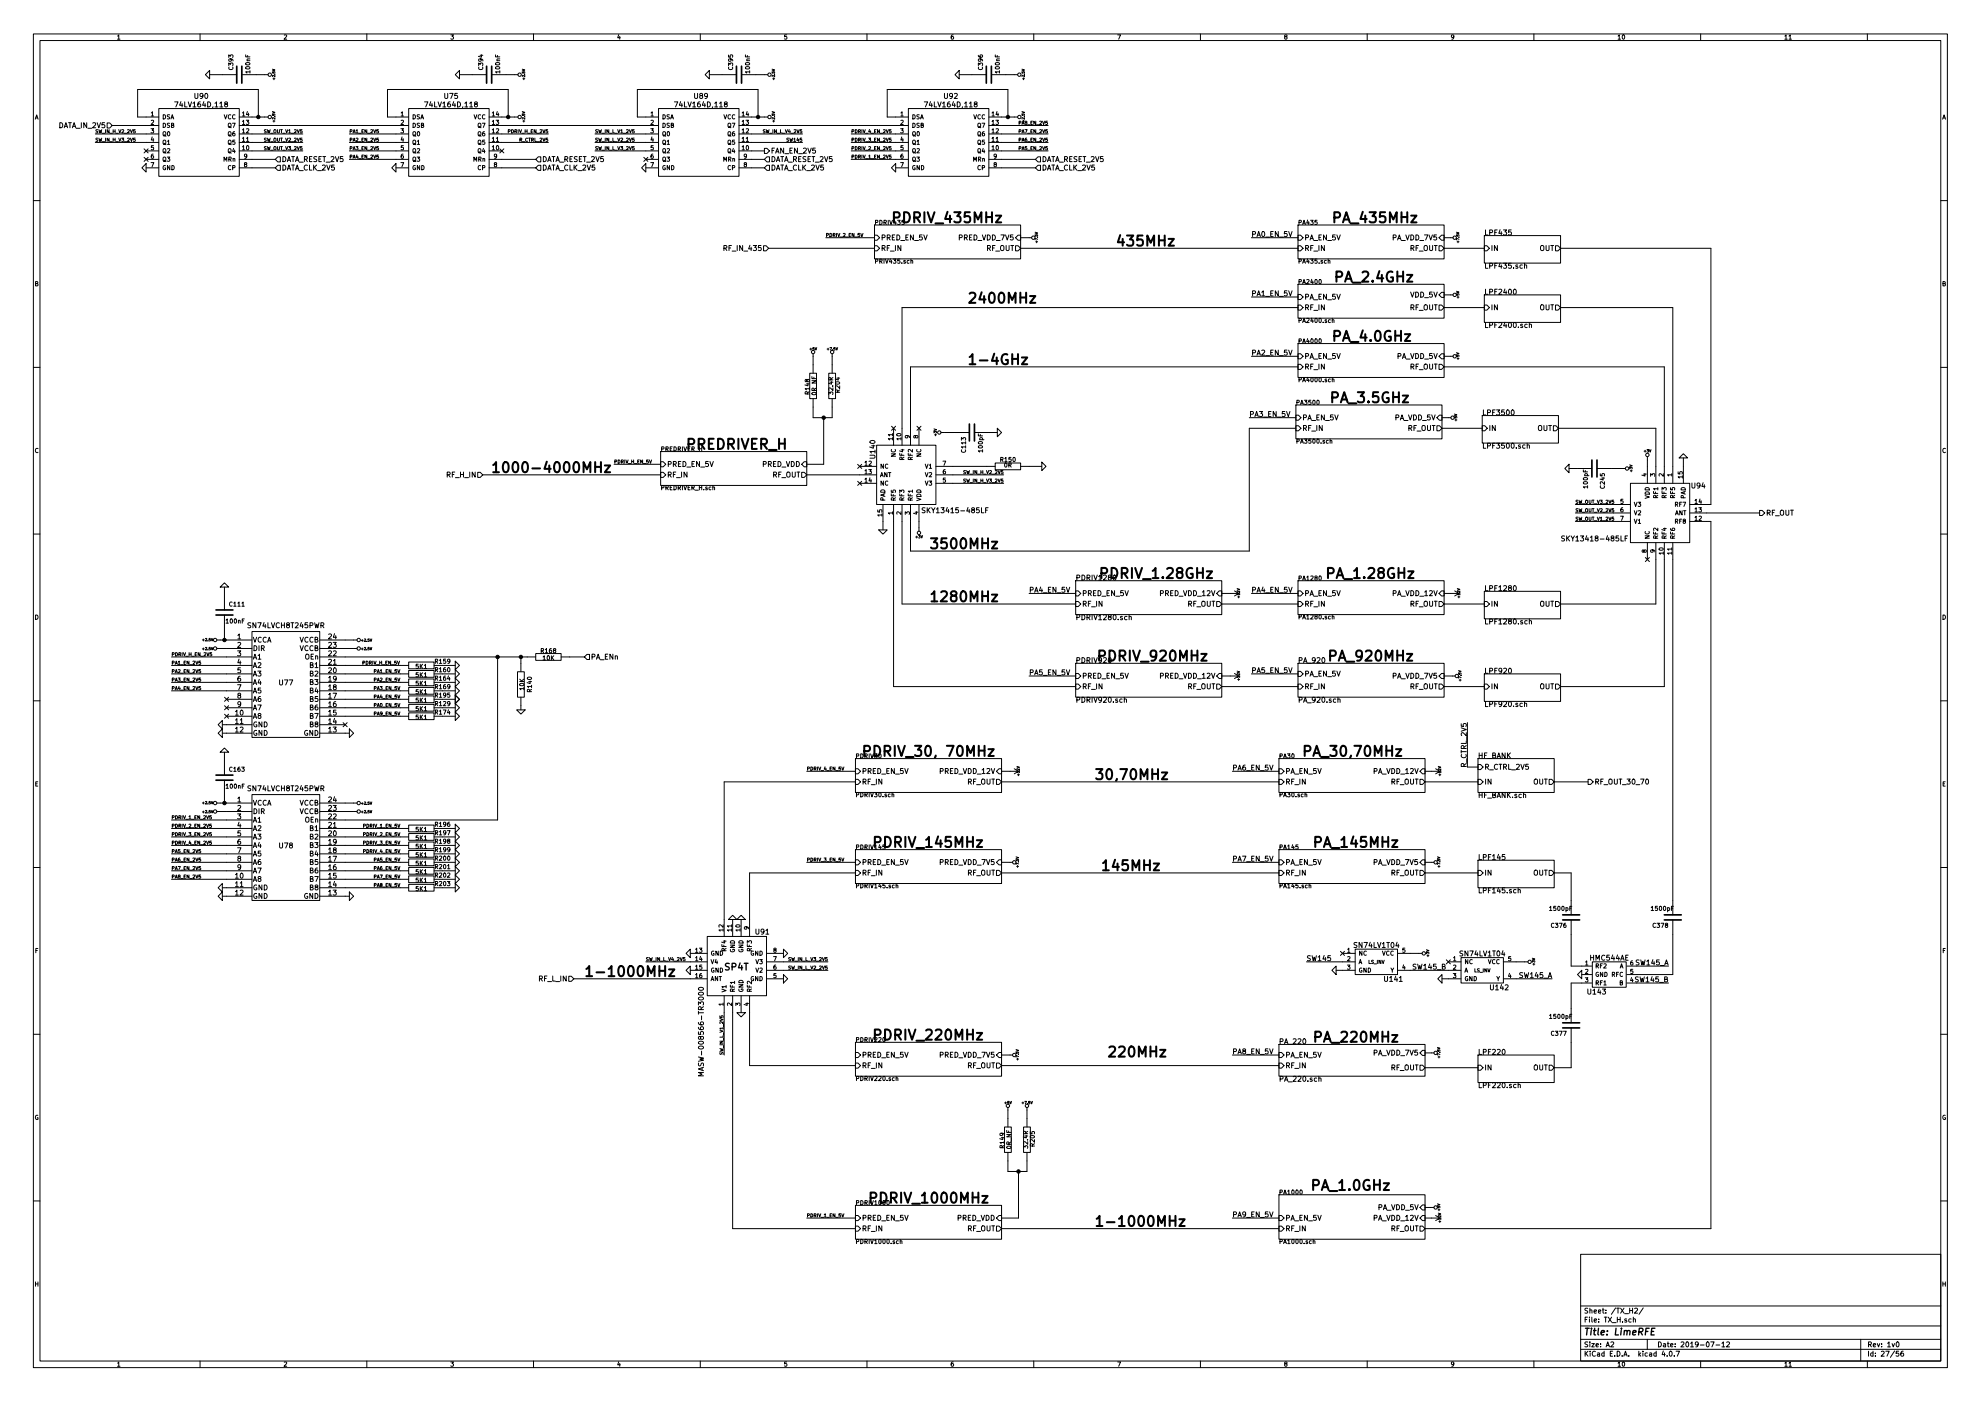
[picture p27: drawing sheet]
<svg xmlns="http://www.w3.org/2000/svg" width="594mm" height="420mm" viewBox="0 0 594 420" stroke-linecap="round" stroke-linejoin="round" font-family="sans-serif">
<g fill="none" stroke="#000" stroke-width=".3">
<path d="M10 10.2h574v400h-574zM12 12.2h570v396h-570zM35.3 10.8l.3-.3v1.3M35.3 11.8h.7M60 10.2v2M68.6 19.7v-.8l.5 .4 .1-.4h.5v.8M68.6 17.2v-.7l.5 .4 .1-.4h.5v.7M69.1 17.7l.3 .2-.1 .4h-.6l-.1-.4 .2-.2h.8l.3 .6M73.7 16.5v.6h1.3M73.7 18.9a.76 .76 0 0 1 1.3 .3 .66 .66 0 0 1-.7 .3 .66 .66 0 0 1-.6-.6zM74.1 18.2h.9M74.3 16.6v.5"/>
<path d="M75 17.7h-.8v.5M85.2 10.6l.5-.1 .3 .3-.8 1h.8M110 10.2v2M135.2 10.5h.8l-.4 .4 .4 .3-.1 .4h-.7M143.5 19.7v-.8l.5 .4 .1-.4h.6v.8M143.9 16.6h.9M144.1 17.7l.2 .2-.1 .4h-.6l-.1-.4 .3-.2h.7l.3 .6M144.4 16.4v.8l-.9-.3M148.6 16.5v.6h1.3M148.7 18.9a.76 .76 0 0 1 1.2 .3 .66 .66 0 0 1-.7 .3 .66 .66 0 0 1-.5-.6zM149 18.2h.9M149.2 16.6v.5"/>
<path d="M149.9 17.7h-.8v.5M160 10.2v2M185.5 10.4l-.3 .9h.8M185.9 10.9v.9M210 10.2v2M218.5 19.7v-.8l.4 .4 .1-.4h.6v.8M218.5 16.5v.6l.5 .1v-.7h.6v.7M219 17.7l.3 .2-.1 .4h-.6l-.1-.4 .2-.2h.7l.3 .6M223.5 16.5v.6h1.3M223.6 18.9a.76 .76 0 0 1 1.2 .3 .66 .66 0 0 1-.7 .3 .66 .66 0 0 1-.5-.6zM224 18.2h.8M224.1 16.6v.5"/>
<path d="M224.8 17.7h-.8l.1 .5M235.9 10.5h-.6v.6l.6-.1 .1 .5-.3 .3-.4-.2M260 10.2v2M285.9 10.5l-.6 .3-.1 .7 .3 .3 .4-.2v-.6l-.4-.1-.3 .3M293.4 19.7v-.8l.5 .4 .1-.4h.5v.8M293.4 16.6l.3 .5 .7 .1 .3-.3-.2-.4-.6 .1v.3l.2 .3M293.9 17.7l.3 .2-.1 .4h-.6l-.1-.4 .2-.2h.8l.3 .6M298.5 16.5v.6h1.2M298.5 18.9a.76 .76 0 0 1 1.2 .3 .66 .66 0 0 1-.7 .3 .66 .66 0 0 1-.5-.6zM298.9 18.2h.8M299.1 16.6v.5M299.7 17.7h-.7v.5"/>
<path d="M310 10.2v2M335.2 10.5h.8l-.5 1.3M360 10.2v2M385.5 11l-.3-.2 .3-.3h.4v.4a.5 .5 0 0 0-.5 .2 .5 .5 0 0 0 0 .6l.3 .1 .3-.3-.3-.5M410 10.2v2M436 11l-.3 .2h-.3l-.1-.6 .4-.1 .3 .2-.2 .9-.4 .2M460 10.2v2M485.2 10.8l.4-.3v1.3M485.2 11.8h.8M486.6 10.6l.2-.1a.62 .62 0 0 1 .4 .6 .62 .62 0 0 1-.5 .6l-.2-.5zM510 10.2v2M535.3 10.8l.3-.3v1.3"/>
<path d="M535.3 11.8h.7M536.5 10.8l.4-.3v1.3M536.5 11.8h.7M560 10.2v2M10.6 35.8l.4-1.3 .4 1.3M10.7 35.4h.6M17.9 36.8a.77 .77 0 0 1 .9 .8 .77 .77 0 0 1-.9 .7zM19.3 38.3l.5-1.5 .5 1.5M19.4 37.9h.7M20.5 36.8h.9M21 36.8v1.5M21.7 38.3l.5-1.5 .5 1.5"/>
<path d="M21.8 37.9h.8M22.9 38.5h1.1M24.4 36.8v1.5M26 36.8v1.5l-.9-1.5v1.5M26.4 38.5h1.1M27.8 36.9l.6-.1 .3 .4-.9 1.1h.9M29.1 36.8l.5 1.5 .5-1.5M29.3 38.9l-.5 .2 .5 .6-.5 .1M29.7 38.9l.2 1 .2-.7 .2 .7 .2-1M30.7 40h.7M31.4 36.8h-.8v.7h.7l.1 .5-.3 .3-.5-.1M31.6 38.9v1"/>
<path d="M32.1 36.9h.8l.8 .7-.8 .8h-.8zM32.7 38.9v1l-.6-1v1M32.9 40h.8M33.7 37.6h13.9M33.9 39.4h.6M33.9 38.9v1M34.5 38.9v1M34.7 40h.8M35.6 38.9l.3 1 .4-1M36.5 39l.4-.1 .2 .3-.6 .7h.6M37.3 40h.7M38.2 39l.4-.1 .2 .3-.6 .7h.6"/>
<path d="M39.1 38.9l.3 1 .4-1M40.5 38.9h-.4l-.1 .5 .5-.1 .1 .4-.2 .2-.4-.1M45.3 38.6h.8l-.5 .5 .4 .1v.5h-.7M45.4 33.9l.3-.4v1.3M45.4 36.2l.4-.1 .3 .3-.8 .9h.8M45.4 34.8h.7M47.6 32.6h24.2v20.3h-24.2zM47.6 35.1h-6.3v-8.3h36.2v8.3M48.9 34.4a.64 .64 0 0 1 .8 .6 .64 .64 0 0 1-.8 .7zM48.9 36.9a.64 .64 0 0 1 .8 .7 .64 .64 0 0 1-.8 .6zM48.9 39.7l.3-.2 .5 .2v.6l-.3 .5-.5-.2zM50.3 39.6l.2-.1a.61 .61 0 0 1 .5 .6 .61 .61 0 0 1-.6 .6z"/>
<path d="M50.9 34.5h-.6l-.1 .4a.54 .54 0 0 1 .6 .7h-.6M50.9 37h-.6l-.1 .4a.54 .54 0 0 1 .6 .7h-.6M51.3 35.7l.4-1.3 .4 1.3M51.4 35.3h.6M51.4 37.5l.6-.1v-.3l-.6-.2v1.3h.5l.2-.4-.2-.3M52.4 30.5h1l-.7 1.6M54.3 30.5l-.4 1.1h.9M54.6 31.1v1M55.4 30.5v1.6h.7M56.4 30.5l.5 1.6 .6-1.6M57.9 31l.4-.5v1.6M57.9 32.1h.9"/>
<path d="M58.4 28v1.3l.4 .2 .5-.2v-1.3M60 30.5l-.6 .4-.1 .9 .3 .3 .5-.2-.1-.7-.4-.1-.3 .3M60.9 28.7l-.3 .2-.6-.2v-.5l.6-.2a.96 .96 0 0 1-.2 1.5h-.3M61.1 30.5l-.3 1.1h.9M61.5 31.1v1M61.6 28.2l.2-.2a.74 .74 0 0 1 .5 .8 .74 .74 0 0 1-.7 .7l-.2-.6zM61.6 22.4l1.3-1.3v2.6zM62.3 30.5a.77 .77 0 0 1 .9 .8 .77 .77 0 0 1-.9 .8zM62.9 22.4h8.1M63.9 32l-.2 .3M64.5 31l.4-.5v1.6M64.5 32.1h.9"/>
<path d="M65.9 31l.5-.5v1.6M65.9 32.1h.9M67.2 34.4l.4 1.3 .5-1.3M67.7 31.2l-.3-.3v-.2l.7-.1 .1 .5-.8 .4 .3 .6 .5-.3-.3-.6M68.5 39.7l.2-.2 .5 .2 .1 .6-.3 .5-.5-.2zM68.5 37.1l.2-.2 .5 .2 .1 .7-.3 .4-.5-.2zM68.7 37.9l.6 .4M68.7 20.1a.56 .56 0 0 0 .5 .8 .56 .56 0 0 0 .5-.8M69.2 34.5a.56 .56 0 0 0-.8 .5 .56 .56 0 0 0 .8 .6M69.7 36.9h.8l-.5 1.3M70.4 39.5l-.6 .3v.7l.2 .3 .4-.2v-.6h-.4l-.2 .2M70.5 34.5a.56 .56 0 0 0-.8 .5 .56 .56 0 0 0 .8 .6"/>
<path d="M71.8 35.1h8.6M71.8 37.6h50.8M72.5 22.4h7.9M72.7 39l.4-.4v1.3M72.7 36.4l.4-.3v1.2M72.7 33.9l.4-.4v1.3M72.7 39.9h.7M72.7 34.8h.7M72.7 37.3h.7M73.7 20.2a.76 .76 0 0 1 1.3 .2 .66 .66 0 0 1-.7 .3 .66 .66 0 0 1-.6-.5zM73.8 36.1h.8l-.4 .4 .4 .1v.6h-.8M73.9 38.7l.5-.1 .2 .4-.8 .9h.8"/>
<path d="M74.2 33.4l-.3 1h.8M74.5 33.9v.9M75 21.6h-1.3l.3 .3M75 21.2v.7M79.9 38.9l-.6 .2 .6 .6-.6 .1M80.2 38.9l.2 1 .2-.7 .2 .7 .2-1M81.2 40h.7M81.7 34.2v.4h.3v-.3l.3-.1 .1 .4M81.7 33.4l.7 .3-.7 .3M81.7 21.5v.4h.3v-.3l.3-.1 .1 .4M81.7 20.7l.7 .3-.7 .3M81.9 36.3h.5"/>
<path d="M81.9 23.6h.5M82.1 23.3v.6M82.1 36v.6M82.3 38.9l.5 .1v.7l-.3 .2-.3-.2zM82.4 34.9h.1M82.4 22.2h.1M82.4 35.3v.5l-.5-.5-.2 .4M82.4 22.6v.5l-.5-.5-.2 .4M83.2 38.9v.8l.2 .2 .4-.2v-.8M84.1 38.9h.6M84.4 38.9v1M84.8 40h.7"/>
<path d="M85.6 38.9l.4 1 .3-1M86.6 39.2l.3-.3v1M86.6 39.9h.5M87.3 40h.8M88.3 39l.3-.1 .2 .3-.6 .7h.6M89.1 38.9l.4 1 .3-1M90.6 38.9h-.5l-.1 .5 .5-.1 .1 .4-.2 .2-.4-.1M105 39.4h.5v-.4l-.5-.1v1M105.9 39.9l.3-1 .3 1M105.9 39.6h.5M106.8 39.2l.3-.3v1M106.8 39.9h.6"/>
<path d="M107.5 40h.8M108.5 39.4h.4M109 38.9h-.5v1h.5M110 38.9v1l-.6-1v1M110.2 40h.8M111.2 39l.4-.1 .2 .3-.6 .7h.6M112 38.9l.4 1 .3-1M113.5 38.9h-.5v.5l.4-.1 .1 .4-.2 .2-.3-.1M120.2 38.6h.8l-.4 .5 .4 .1v.5h-.8M120.3 33.9l.3-.4v1.3M120.3 36.2l.5-.1 .2 .3-.8 .9h.8M120.3 34.8h.7"/>
<path d="M122.6 32.6h24.1v20.3h-24.1zM122.6 35.1h-6.4v-8.3h36.2v8.3M123.9 34.4a.64 .64 0 0 1 .7 .6 .64 .64 0 0 1-.7 .7zM123.9 36.9a.64 .64 0 0 1 .7 .7 .64 .64 0 0 1-.7 .6zM123.9 39.7l.2-.2 .5 .2 .1 .6-.3 .5-.5-.2zM125.2 39.6l.2-.1a.61 .61 0 0 1 .5 .6 .61 .61 0 0 1-.6 .6zM125.8 34.5h-.6l-.1 .4a.54 .54 0 0 1 .7 .7h-.7M125.8 37h-.6l-.1 .4a.54 .54 0 0 1 .7 .7h-.7M126.2 35.7l.4-1.3 .4 1.3M126.3 35.3h.6M126.4 37.5l.6-.1v-.3l-.6-.2v1.3h.4l.3-.4-.3-.3M127.3 30.5h1l-.6 1.6"/>
<path d="M129.2 30.5l-.4 1.1h1M129.5 31.1v1M130.3 30.5v1.6h.8M131.4 30.5l.5 1.6 .5-1.6M132.8 31l.4-.5v1.6M132.8 32.1h.9M133.4 28v1.3l.3 .2 .6-.2v-1.3M134.8 28h1.1l-.7 1.5M135 30.5l-.7 .4-.1 .9 .3 .3 .6-.2-.1-.7-.5-.1-.3 .3M136.1 30.5l-.4 1.1h1M136.4 31.1v1M136.5 22.4l1.3-1.3v2.6z"/>
<path d="M137.2 28h-.8l-.1 .7h.8l.1 .6-.3 .2-.6-.1M137.2 30.5a.77 .77 0 0 1 .9 .8 .77 .77 0 0 1-.9 .8zM137.8 22.4h8.1M138.8 32l-.1 .3M139.4 31l.5-.5v1.6M139.4 32.1h.9M140.8 31l.5-.5v1.6M140.8 32.1h.9M142.2 34.4l.4 1.3 .4-1.3M142.6 31.2l-.3-.3 .1-.2 .6-.1 .1 .5-.8 .4 .3 .6 .6-.3-.3-.6M143.4 39.7l.3-.2 .4 .2 .1 .6-.3 .5-.5-.2zM143.4 37.1l.3-.2 .4 .2 .1 .7-.3 .4-.5-.2z"/>
<path d="M143.6 37.9l.7 .4M143.6 20.1a.56 .56 0 0 0 .6 .8 .56 .56 0 0 0 .5-.8M144.1 34.5a.56 .56 0 0 0-.7 .5 .56 .56 0 0 0 .7 .6M144.6 36.9h.9l-.6 1.3M145.3 39.5l-.5 .3-.1 .7 .2 .3 .5-.2-.1-.6h-.4l-.2 .2M145.4 34.5a.56 .56 0 0 0-.8 .5 .56 .56 0 0 0 .8 .6M146.7 35.1h8.6M146.7 37.6h50.8M147.4 22.4h7.9M147.6 39l.4-.4v1.3M147.6 36.4l.4-.3v1.2M147.6 33.9l.4-.4v1.3"/>
<path d="M147.6 39.9h.7M147.6 34.8h.7M147.6 37.3h.7M148.7 20.2a.76 .76 0 0 1 1.2 .2 .66 .66 0 0 1-.7 .3 .66 .66 0 0 1-.5-.5zM148.8 36.1h.8l-.5 .4 .4 .1v.6h-.7M148.8 38.7l.5-.1 .3 .4-.8 .9h.8M149.1 33.4l-.3 1h.8M149.4 33.9v.9M149.9 21.6h-1.3l.4 .3M149.9 21.2v.7M152.4 39.4h.5l.1-.4-.6-.1v1M153.4 38.9a.5 .5 0 0 1 .6 .5 .5 .5 0 0 1-.6 .5z"/>
<path d="M154.4 39.4h.5v-.4l-.5-.1v1M154.7 39.4l.3 .5M155.4 38.9v1M155.8 38.9l.3 1 .3-1M156.5 40h.8M156.6 34.2v.4h.4l-.1-.3 .3-.1 .1 .4M156.6 33.4l.8 .3-.8 .3M156.6 21.5v.4h.4l-.1-.3 .3-.1 .1 .4M156.6 20.7l.8 .3-.8 .3M156.8 36.3h.6M156.8 23.6h.6M157.1 23.3v.6"/>
<path d="M157.1 36v.6M157.3 34.9h.1M157.3 22.2h.1M157.4 35.3v.5l-.6-.5-.1 .4M157.4 22.6v.5l-.6-.5-.1 .4M157.5 39.4h.6M157.5 38.9v1M158.1 38.9v1M158.3 40h.8M159.3 39.4h.3M159.8 38.9h-.5v1h.5M160.8 38.9v1l-.6-1v1"/>
<path d="M161 40h.7M161.9 39l.4-.1 .2 .3-.6 .7h.6M162.8 38.9l.3 1 .3-1M164.2 38.9h-.4l-.1 .5 .5-.1 .1 .4-.2 .2-.4-.1M179.2 38.9l-.6 .2 .6 .6-.6 .1M179.5 38.9l.3 1 .1-.7 .2 .7 .3-1M180.5 40h.8M181.5 38.9v1M182.6 38.9v1l-.6-1v1M182.8 40h.8M183.8 38.9v1h.5M184.4 40h.7"/>
<path d="M185.2 38.9l.4 1 .3-1M186.2 39.2l.3-.3v1M186.2 39.9h.5M186.9 40h.8M187.9 39l.3-.1 .2 .3-.6 .7h.6M188.7 38.9l.4 1 .3-1M190.2 38.9h-.5l-.1 .5 .5-.1 .1 .4-.2 .2-.4-.1M195.1 38.6h.8l-.4 .5 .4 .1v.5h-.8M195.2 33.9l.4-.4v1.3M195.2 36.2l.5-.1 .2 .3-.8 .9h.8M195.2 34.8h.7M197.5 32.6h24.1v20.3h-24.1z"/>
<path d="M197.5 35.1h-6.4v-8.3h36.2v8.3M198.8 34.4a.64 .64 0 0 1 .7 .6 .64 .64 0 0 1-.7 .7zM198.8 36.9a.64 .64 0 0 1 .7 .7 .64 .64 0 0 1-.7 .6zM198.8 39.7l.2-.2 .5 .2 .1 .6-.3 .5-.5-.2zM200.2 39.6l.2-.1a.61 .61 0 0 1 .4 .6 .61 .61 0 0 1-.5 .6zM200.7 34.5h-.6v.4a.54 .54 0 0 1 .6 .7h-.7M200.7 37h-.6v.4a.54 .54 0 0 1 .6 .7h-.7M201.1 35.7l.4-1.3 .5 1.3M201.2 35.3h.6M201.3 37.5l.6-.1v-.3l-.6-.2v1.3h.5l.2-.4-.3-.3M202.2 30.5h1.1l-.7 1.6M204.1 30.5l-.4 1.1h1"/>
<path d="M204.5 31.1v1M205.3 30.5v1.6h.7M206.3 30.5l.5 1.6 .5-1.6M207.7 31l.5-.5v1.6M207.7 32.1h.9M208.3 28v1.3l.3 .2 .6-.2v-1.3M209.9 30.5l-.7 .4v.9l.3 .3 .5-.2-.1-.7-.4-.1-.3 .3M210.1 28.7l-.3-.3 .1-.2 .7-.1v.4l-.8 .4 .3 .6 .6-.2-.3-.6M211 30.5l-.4 1.1h1M211.4 31.1v1M211.5 22.4l1.2-1.3v2.6zM212.1 30.5a.77 .77 0 0 1 .9 .8 .77 .77 0 0 1-.9 .8z"/>
<path d="M212.2 28.7l-.3 .2-.6-.2 .1-.5 .5-.2a.96 .96 0 0 1-.2 1.5h-.3M212.7 22.4h8.2M213.7 32l-.1 .3M214.3 31l.5-.5v1.6M214.3 32.1h.9M215.8 31l.4-.5v1.6M215.8 32.1h.9M217.1 34.4l.4 1.3 .4-1.3M217.5 31.2l-.3-.3 .1-.2 .7-.1v.5l-.8 .4 .3 .6 .6-.3-.3-.6M218.4 39.7l.2-.2 .5 .2 .1 .6-.4 .5-.4-.2zM218.4 37.1l.2-.2 .5 .2 .1 .7-.4 .4-.4-.2zM218.5 37.9l.7 .4"/>
<path d="M218.6 20.1a.56 .56 0 0 0 .5 .8 .56 .56 0 0 0 .5-.8M219.1 34.5a.56 .56 0 0 0-.8 .5 .56 .56 0 0 0 .8 .6M219.6 36.9h.8l-.5 1.3M220.2 39.5l-.5 .3-.1 .7 .3 .3 .4-.2-.1-.6h-.3l-.3 .2M220.3 34.5a.56 .56 0 0 0-.7 .5 .56 .56 0 0 0 .7 .6M221.6 35.1h8.7M221.6 37.6h50.8M222.4 22.4h7.9M222.6 39l.3-.4v1.3M222.6 36.4l.3-.3v1.2M222.6 33.9l.3-.4v1.3M222.6 39.9h.7"/>
<path d="M222.6 34.8h.7M222.6 37.3h.7M223.6 20.2a.76 .76 0 0 1 1.2 .2 .66 .66 0 0 1-.7 .3 .66 .66 0 0 1-.5-.5zM223.7 36.1h.8l-.4 .4 .3 .1v.6h-.7M223.8 38.7l.5-.1 .2 .4-.8 .9h.8M224.1 33.4l-.3 1h.7M224.4 33.9v.9M224.8 21.6h-1.3l.4 .3M224.8 21.2v.7M229.5 38.9l-.6 .2 .6 .6-.6 .1M229.8 38.9l.2 1 .2-.7 .2 .7 .2-1M230.8 40h.7"/>
<path d="M231.5 34.2v.4h.4v-.3l.3-.1v.4M231.5 33.4l.8 .3-.8 .3M231.5 21.5v.4h.4v-.3l.3-.1v.4M231.5 20.7l.8 .3-.8 .3M231.7 36.3h.6M231.7 23.6h.6M231.8 38.9v1M232 23.3v.6M232 36v.6M232.2 34.9h.1M232.2 22.2h.1M232.3 35.3v.5l-.6-.5-.1 .4"/>
<path d="M232.3 22.6v.5l-.6-.5-.1 .4M232.8 38.9v1l-.5-1v1M233.1 40h.7M234.1 38.9v1h.4M234.6 40h.8M235.5 38.9l.3 1 .4-1M236.7 38.8l-.3 .7h.7M236.9 39.2v.7M237.2 40h.7M238.1 39l.4-.1 .2 .3-.6 .7h.6M239 38.9l.3 1 .3-1M240.4 38.9h-.4l-.1 .5 .5-.1 .1 .4-.2 .2-.4-.1"/>
<path d="M255.5 39.4h.5v-.4l-.5-.1v1M256.5 38.9a.5 .5 0 0 1 .6 .5 .5 .5 0 0 1-.6 .5zM257.5 39.4h.5v-.4l-.5-.1v1M257.7 39.4l.4 .5M258.5 38.9v1M258.8 38.9l.4 1 .3-1M259.6 40h.7M260.8 38.8l-.3 .7h.6M261 39.2v.7M261.3 40h.7M262.3 39.4h.3M262.7 38.9h-.4v1h.4"/>
<path d="M263.7 38.9v1l-.6-1v1M264 40h.7M264.9 39l.4-.1 .2 .3-.6 .7h.6M265.8 38.9l.3 1 .3-1M267.2 38.9h-.5v.5l.5-.1 .1 .4-.2 .2-.4-.1M270.1 38.6h.8l-.5 .5 .4 .1v.5h-.7M270.2 33.9l.3-.4v1.3M270.2 36.2l.4-.1 .3 .3-.8 .9h.8M270.2 34.8h.7M272.4 32.6h24.1v20.3h-24.1zM272.4 35.1h-6.3v-8.3h36.2v8.3M273.7 34.4a.64 .64 0 0 1 .8 .6 .64 .64 0 0 1-.8 .7z"/>
<path d="M273.7 36.9a.64 .64 0 0 1 .8 .7 .64 .64 0 0 1-.8 .6zM273.7 39.7l.3-.2 .4 .2 .1 .6-.3 .5-.5-.2zM275.1 39.6l.2-.1a.61 .61 0 0 1 .4 .6 .61 .61 0 0 1-.5 .6zM275.7 34.5h-.6l-.1 .4a.54 .54 0 0 1 .6 .7h-.6M275.7 37h-.6l-.1 .4a.54 .54 0 0 1 .6 .7h-.6M276 35.7l.5-1.3 .4 1.3M276.2 35.3h.6M276.2 37.5l.6-.1v-.3l-.6-.2v1.3h.5l.2-.4-.2-.3M277.2 30.5h1l-.7 1.6M279 30.5l-.3 1.1h.9M279.4 31.1v1M280.2 30.5v1.6h.7"/>
<path d="M281.2 30.5l.5 1.6 .5-1.6M282.7 31l.4-.5v1.6M282.7 32.1h.8M283.2 28v1.3l.3 .2 .6-.2v-1.3M284.8 30.5l-.6 .4-.1 .9 .3 .3 .5-.2-.1-.7-.4-.1-.3 .3M285.6 28.7l-.3 .2-.5-.2v-.5l.5-.2a.96 .96 0 0 1-.1 1.5h-.3M285.9 30.5l-.4 1.1h1M286.2 28.2l.6-.2 .3 .4-.9 1.1h.9M286.3 31.1v1M286.4 22.4l1.3-1.3v2.6zM287.1 30.5a.77 .77 0 0 1 .9 .8 .77 .77 0 0 1-.9 .8zM287.7 22.4h8.1"/>
<path d="M288.7 32l-.2 .3M289.3 31l.4-.5v1.6M289.3 32.1h.8M290.7 31l.5-.5v1.6M290.7 32.1h.9M292 34.4l.4 1.3 .5-1.3M292.5 31.2l-.3-.3v-.2l.7-.1 .1 .5-.8 .4 .3 .6 .5-.3-.3-.6M293.3 39.7l.2-.2 .5 .2 .1 .6-.3 .5-.5-.2zM293.3 37.1l.2-.2 .5 .2 .1 .7-.3 .4-.5-.2zM293.5 37.9l.6 .4M293.5 20.1a.56 .56 0 0 0 .5 .8 .56 .56 0 0 0 .5-.8M294 34.5a.56 .56 0 0 0-.8 .5 .56 .56 0 0 0 .8 .6"/>
<path d="M294.5 36.9h.8l-.5 1.3M295.1 39.5l-.5 .3v.7l.2 .3 .4-.2-.1-.6h-.3l-.2 .2M295.3 34.5a.56 .56 0 0 0-.8 .5 .56 .56 0 0 0 .8 .6M296.5 35.1h8.7M296.5 37.6h17.8M297.3 22.4h7.9M297.5 39l.3-.4v1.3M297.5 36.4l.3-.3v1.2M297.5 33.9l.3-.4v1.3M297.5 39.9h.7M297.5 34.8h.7M297.5 37.3h.7"/>
<path d="M298.5 20.2a.76 .76 0 0 1 1.2 .2 .66 .66 0 0 1-.7 .3 .66 .66 0 0 1-.5-.5zM298.6 36.1h.8l-.4 .4 .4 .1v.6h-.8M298.7 38.7l.5-.1 .2 .4-.8 .9h.8M299 33.4l-.3 1h.8M299.3 33.9v.9M299.7 21.6h-1.2l.3 .3M299.7 21.2v.7M305.6 39.4h.5v-.4l-.5-.1v1M305.6 36.9l.5-.1v-.4l-.5-.1v1M306.5 39.9l.3-1 .3 1M306.5 37.3l.3-1 .3 1M306.5 34.2v.4h.3v-.3l.3-.1 .1 .4"/>
<path d="M306.5 33.4l.7 .3-.7 .3M306.5 21.5v.4h.3v-.3l.3-.1 .1 .4M306.5 20.7l.7 .3-.7 .3M306.6 39.6h.4M306.6 37.1h.4M306.7 36.3h.5M306.7 23.6h.5M306.9 23.3v.6M306.9 36v.6M307.2 34.9h.1M307.2 22.2h.1M307.2 35.3v.5l-.5-.5-.2 .4"/>
<path d="M307.2 22.6v.5l-.5-.5-.2 .4M307.4 38.9h.6l-.4 1M307.6 36.8l-.2-.2 .2-.3 .3 .1v.3a.4 .4 0 0 0-.4 .1 .4 .4 0 0 0 0 .5l.5-.1-.2-.4M308.2 40h.7M308.2 37.4h.7M309.1 36.8h.4M309.1 39.4h.4M309.6 38.9h-.5v1h.5M309.6 36.3h-.5v1h.5M310.6 38.9v1l-.6-1v1M310.6 36.3v1l-.6-1v1M310.8 40h.8"/>
<path d="M310.8 37.4h.8M311.8 39l.4-.1 .2 .3-.6 .7h.6M311.8 36.4l.4-.1 .2 .3-.6 .7h.6M312.6 38.9l.4 1 .3-1M312.6 36.3l.4 1 .3-1M314.1 38.9h-.5v.5l.4-.1 .1 .4-.2 .2-.3-.1M314.1 36.3h-.5v.5h.4l.1 .4-.2 .1-.3-.1M582.6 35.8l.4-1.3 .4 1.3M582.7 35.4h.6M28.6 40.2h19M28.6 42.7h19M29.3 41.5l-.5 .1 .5 .6-.5 .2"/>
<path d="M29.7 41.4l.2 1 .2-.7 .2 .7 .2-1M30.7 42.5h.7M31.6 41.4v1M32.7 41.4v1l-.6-1v1M32.9 42.5h.8M33.9 41.9h.6M33.9 41.4v1M34.5 41.4v1M34.7 42.5h.8M35.6 41.4l.3 1 .4-1M36.5 41.4h.6l-.3 .4 .3 .2v.3h-.6M37.3 42.5h.7"/>
<path d="M38.2 41.5l.4-.1 .2 .3-.6 .7h.6M39.1 41.4l.3 1 .4-1M40.5 41.4h-.4l-.1 .5h.5l.1 .3-.2 .2-.4-.1M42.5 50.3l1.3-1.2v2.5zM43.2 44.6l1.2 1.3M43.2 47.2l1.2 1.2M43.8 45.3h3.8M43.8 47.8h3.8M43.8 50.3h3.8M44.4 44.6l-1.2 1.3M44.4 47.2l-1.2 1.2M45.3 48.8h.8l-.5 1.2"/>
<path d="M45.6 41.1l-.2 .9h.7M45.9 46.2l-.5 .3v.7l.2 .3 .4-.1-.1-.6-.3-.1-.2 .2M45.9 41.5v.9M46 43.7h-.6v.6h.6v.5h-.6M48.9 44.7l.3-.1 .5 .1v.7l-.3 .4-.5-.2zM48.9 47.3l.3-.2 .5 .2v.6l-.3 .5-.5-.2zM49.1 42.1h.5l.1 .3-.3 .9-.5-.2zM49.1 40.5l.7 .4M49.1 43l.7 .4M49.1 45.5l.7 .4M49.1 48.1l.7 .4M49.6 49.7a.57 .57 0 0 0-.7 .6 .57 .57 0 0 0 .8 .5v-.4h-.3"/>
<path d="M50.1 47.1h.8l-.4 .5 .4 .1v.6h-.8M50.2 42.4l.4-.4v1.3M50.2 44.7l.5-.1 .2 .3-.8 .9h.8M50.2 43.3h.7M50.9 49.6v1.3l-.7-1.3v1.3M51.5 49.6a.64 .64 0 0 1 .8 .7 .64 .64 0 0 1-.8 .6zM67.2 48.4v-1.3l.4 .9 .4-.9v1.3M68.5 44.7l.2-.1 .5 .1 .1 .7-.3 .4-.5-.2zM68.6 47.8l.6-.1 .1-.5-.7-.1v1.3M68.6 42.1h.5l.2 .3-.3 .9-.5-.2zM68.7 45.5l.6 .4M68.7 43l.6 .4"/>
<path d="M68.7 40.5l.6 .4M68.9 47.8l.4 .6M69.2 49.8a.56 .56 0 0 0-.8 .5 .56 .56 0 0 0 .8 .5M69.8 50.3l.6-.1v-.4l-.6-.2v1.3M69.9 47.6h.5v.8M69.9 47.5v.9M70.1 44.5l-.3 .9h.7M70.4 45v.8M70.4 42h-.6v.6h.6v.6h-.6M71.8 40.2h19M71.8 42.7h19M71.8 45.3h19"/>
<path d="M71.8 47.8h10.7M71.8 50.3h10.7M72.7 44l.4-.3v1.2M72.7 41.5l.4-.4v1.3M72.7 44.9h.7M72.7 42.4h.7M73.5 49.3l-.2-.2 .2-.3 .5 .1v.3a.52 .52 0 0 0-.6 .1 .52 .52 0 0 0 0 .6h.6l-.2-.6M73.9 41.5l.4-.4v1.3M73.9 42.4h.7M74 46.8l-.2 .2-.4-.1v-.6l.4-.1 .2 .2v.8l-.6 .3M74 43.8l.2-.1a.61 .61 0 0 1 .5 .6 .61 .61 0 0 1-.6 .6zM79.9 44l-.6 .2 .6 .6-.6 .1"/>
<path d="M79.9 41.5l-.6 .1 .6 .6-.6 .2M80.2 44l.2 .9 .2-.7 .2 .7 .2-.9M80.2 41.4l.2 1 .2-.7 .2 .7 .2-1M81.2 45.1h.7M81.2 42.5h.7M82.2 41.6l.2-.2 .4 .2-.1 .8-.5-.1zM82.3 44l.5 .1v.7l-.3 .1-.3-.1zM82.5 47.8l.8-.8h.8v1.6h-.8zM83.2 44v.8l.2 .1 .4-.1v-.8M83.2 41.4v.8l.2 .2 .4-.2v-.8M83.3 49.6h.8v1.5h-.8l-.8-.8zM84.1 44h.6"/>
<path d="M84.1 41.4h.6M84.4 41.4v1M84.4 44v.9M84.8 45.1h.7M84.8 42.5h.7M84.8 47a.77 .77 0 0 1 .9 .7 .77 .77 0 0 1-.9 .8zM84.8 49.5a.77 .77 0 0 1 .9 .8 .77 .77 0 0 1-.9 .7zM85.6 44l.4 .9 .3-.9M85.6 41.4l.4 1 .3-1M86.2 48.5l.5-1.5 .5 1.5M86.2 51l.5-1.5 .5 1.5M86.3 48h.7"/>
<path d="M86.3 50.6h.7M86.5 44h.6l-.3 .3 .3 .2v.3h-.6M86.6 41.5l.3-.1 .2 .3-.6 .7h.6M87.3 45.1h.8M87.3 42.5h.8M87.5 47h.8M87.5 49.5h.8M87.9 47v1.5M87.9 49.5v1.5M88.3 44.1l.3-.1 .2 .2-.6 .7h.6M88.3 41.5l.3-.1 .2 .3-.6 .7h.6M88.6 48.5l.5-1.5 .5 1.5"/>
<path d="M88.6 51l.5-1.5 .5 1.5M88.7 48h.8M88.7 50.6h.8M89.1 44l.4 .9 .3-.9M89.1 41.4l.4 1 .3-1M89.8 48.6h1.1M89.8 51.2h1.1M90.6 44h-.5l-.1 .4h.5l.1 .4-.2 .1-.4-.1M90.6 41.4h-.5l-.1 .5h.5l.1 .3-.2 .2-.4-.1M91.3 47.8l.7-.1 .1-.6-.8-.1v1.5M91.7 47.8l.5 .7M92.2 49.6a.68 .68 0 0 0-1 .7 .68 .68 0 0 0 1 .6"/>
<path d="M92.8 49.5v1.5h.7M92.8 47.7h.5M93.5 47h-.7v1.5h.7M94.1 49.5v1.5M94.3 50.2l.6 .8M94.9 49.5l-.8 .9M95 47l-.8 .1a.63 .63 0 0 0 .7 .8l-.1 .5h-.7M95.2 51.2h1.2M95.6 47.7h.5M96.4 47h-.8v1.5h.8M96.7 49.6l.6-.1 .3 .4-1 1.1h1M96.8 47h.9"/>
<path d="M97.2 47v1.5M97.8 48.6h1.2M98 49.5l.5 1.5 .5-1.5M99.3 47.1l.5-.1 .4 .4-1 1.1h1M100.2 49.5h-.7l-.1 .7h.8l.1 .5-.3 .3-.6-.1M100.6 47l.5 1.5 .5-1.5M102.8 47h-.7l-.1 .7 .7-.1 .2 .6-.3 .3-.6-.2M104.8 40.2h17.8M104.8 42.7h17.8M104.8 45.3h17.8M104.8 47.8h17.8M105 42l.5-.1v-.4l-.5-.1v1"/>
<path d="M105 44.5l.5-.1v-.3l-.5-.1v.9M105 47h.5v-.4l-.5-.1v1M105.9 42.4l.3-1 .3 1M105.9 44.9l.3-.9 .3 .9M105.9 47.5l.3-1 .3 1M105.9 42.1h.5M105.9 44.7h.5M105.9 47.2h.5M106.8 44h.6l-.4 .3 .4 .2-.1 .3h-.5M106.8 41.5l.4-.1 .2 .3-.6 .7h.6M107 46.4l-.2 .8h.6M107.3 46.8v.7"/>
<path d="M107.5 47.6h.8M107.5 45.1h.8M107.5 42.5h.8M108.5 47h.4M108.5 44.4h.4M108.5 41.9h.4M109 41.4h-.5v1h.5M109 44h-.5v.9h.5M109 46.5h-.5v1h.5M110 41.4v1l-.6-1v1M110 44v.9l-.6-.9v.9M110 46.5v1l-.6-1v1"/>
<path d="M110.2 47.6h.8M110.2 45.1h.8M110.2 42.5h.8M111.2 41.5l.4-.1 .2 .3-.6 .7h.6M111.2 44.1l.4-.1 .2 .2-.6 .7h.6M111.2 46.6l.4-.1 .2 .3-.6 .7h.6M112 41.4l.4 1 .3-1M112 44l.4 .9 .3-.9M112 46.5l.4 1 .3-1M113.5 41.4h-.5v.5h.4l.1 .3-.2 .2-.3-.1M113.5 44h-.5v.4h.4l.1 .4-.2 .1-.3-.1M113.5 46.5h-.5v.5l.4-.1 .1 .4-.2 .2-.3-.1"/>
<path d="M117.5 50.3l1.2-1.2v2.5zM118.7 50.3h3.9M120.2 48.8h.9l-.6 1.2M120.6 41.1l-.3 .9h.8M120.9 46.2l-.6 .3v.7l.2 .3 .5-.1-.1-.6-.4-.1-.2 .2M120.9 41.5v.9M121 43.7h-.7v.6h.7v.5h-.7M123.9 44.7l.2-.1 .5 .1 .1 .7-.3 .4-.5-.2zM123.9 47.3l.2-.2 .5 .2 .1 .6-.3 .5-.5-.2zM124 42.1h.5l.2 .3-.3 .9-.5-.2zM124.1 40.5l.6 .4M124.1 43l.6 .4"/>
<path d="M124.1 45.5l.6 .4M124.1 48.1l.6 .4M124.5 49.7a.57 .57 0 0 0-.7 .6 .57 .57 0 0 0 .8 .5v-.4h-.2M125.1 47.1h.8l-.5 .5 .4 .1v.6h-.7M125.1 42.4l.4-.4v1.3M125.1 44.7l.5-.1 .3 .3-.8 .9h.8M125.1 43.3h.8M125.9 49.6v1.3l-.8-1.3v1.3M126.5 49.6a.64 .64 0 0 1 .7 .7 .64 .64 0 0 1-.7 .6zM142.1 48.4v-1.3l.4 .9 .5-.9v1.3M143.4 44.7l.3-.1 .4 .1 .1 .7-.3 .4-.5-.2zM143.6 47.8l.6-.1v-.5l-.6-.1v1.3"/>
<path d="M143.6 42.1h.4l.2 .3-.3 .9-.5-.2zM143.6 45.5l.7 .4M143.6 43l.7 .4M143.6 40.5l.7 .4M143.9 47.8l.4 .6M144.1 49.8a.56 .56 0 0 0-.7 .5 .56 .56 0 0 0 .7 .5M144.7 50.3l.6-.1 .1-.4-.7-.2v1.3M144.8 47.6h.5l.1 .8M144.8 47.5v.9M145 44.5l-.3 .9h.8M145.3 45v.8M145.4 42h-.6l-.1 .6h.7v.6h-.7"/>
<path d="M146.7 40.2h17.8M146.7 42.7h17.8M146.7 45.3h3.8M146.7 47.8h14M146.7 50.3h14M147.6 44l.4-.3v1.2M147.6 41.5l.4-.4v1.3M147.6 44.9h.7M147.6 42.4h.7M148.5 49.3l-.3-.2 .3-.3 .4 .1v.3a.52 .52 0 0 0-.6 .1 .52 .52 0 0 0 0 .6h.6l-.2-.6M148.8 41.5l.4-.4v1.3M148.8 42.4h.8"/>
<path d="M148.9 46.8l-.2 .2-.4-.1v-.6l.4-.1 .2 .2v.8l-.6 .3M148.9 43.8l.2-.1a.61 .61 0 0 1 .5 .6 .61 .61 0 0 1-.6 .6zM149.9 44.6l1.2 1.3M151.1 44.6l-1.2 1.3M155.9 42l.5-.1v-.4l-.5-.1v1M156.2 42l.3 .4M156.7 42.5h.7M158.2 41.5a.44 .44 0 0 0-.6 .4 .44 .44 0 0 0 .6 .4M158.5 41.4h.6M158.8 41.4v1M159.4 42l.5-.1v-.4l-.5-.1v1M159.7 42l.3 .4"/>
<path d="M160.4 41.4v1h.5M160.7 47.8l.7-.8h.8v1.6h-.8zM161 42.5h.7M161.4 49.6h.8v1.5h-.8l-.7-.8zM161.9 41.5l.4-.1 .2 .3-.6 .7h.6M162.8 41.4l.3 1 .3-1M162.9 49.5a.77 .77 0 0 1 .9 .8 .77 .77 0 0 1-.9 .7zM162.9 47a.77 .77 0 0 1 .9 .7 .77 .77 0 0 1-.9 .8zM164.2 41.4h-.4l-.1 .5h.5l.1 .3-.2 .2-.4-.1M164.3 51l.5-1.5 .5 1.5M164.3 48.5l.5-1.5 .5 1.5M164.4 48h.7"/>
<path d="M164.4 50.6h.7M165.6 47h.8M165.6 49.5h.8M166 47v1.5M166 49.5v1.5M166.7 51l.5-1.5 .5 1.5M166.7 48.5l.5-1.5 .5 1.5M166.9 48h.7M166.9 50.6h.7M167.9 48.6h1.1M167.9 51.2h1.1M169.4 47.8l.7-.1 .1-.6-.8-.1v1.5"/>
<path d="M169.8 47.8l.5 .7M170.3 49.6a.68 .68 0 0 0-1 .7 .68 .68 0 0 0 1 .6M170.9 49.5v1.5h.8M170.9 47.7h.5M171.7 47h-.8v1.5h.8M172.2 49.5v1.5M172.4 50.2l.7 .8M173.1 49.5l-.9 .9M173.1 47l-.8 .1a.63 .63 0 0 0 .7 .8l-.1 .5h-.7M173.3 51.2h1.2M173.7 47.7h.5M174.5 47h-.8v1.5h.8"/>
<path d="M174.8 49.6l.6-.1 .3 .4-1 1.1h1M174.9 47h.9M175.3 47v1.5M175.9 48.6h1.2M176.1 49.5l.5 1.5 .5-1.5M177.4 47.1l.6-.1 .3 .4-1 1.1h1M178.3 49.5h-.7l-.1 .7h.8l.1 .5-.3 .3-.6-.1M178.4 40.2h19.1M178.4 42.7h19.1M178.4 45.3h19.1M178.7 47l.5 1.5 .5-1.5M179.2 44l-.6 .2 .6 .6-.6 .1"/>
<path d="M179.2 41.5l-.6 .1 .6 .6-.6 .2M179.5 44l.3 .9 .1-.7 .2 .7 .3-.9M179.5 41.4l.3 1 .1-.7 .2 .7 .3-1M180.5 45.1h.8M180.5 42.5h.8M180.9 47h-.7l-.1 .7 .7-.1 .2 .6-.3 .3-.6-.2M181.5 41.4v1M181.5 44v.9M182.6 44v.9l-.6-.9v.9M182.6 41.4v1l-.6-1v1M182.8 45.1h.8M182.8 42.5h.8"/>
<path d="M183.8 44v.9h.5M183.8 41.4v1h.5M184.4 45.1h.7M184.4 42.5h.7M185.2 44l.4 .9 .3-.9M185.2 41.4l.4 1 .3-1M186.1 44h.6l-.3 .3 .3 .2v.3h-.6M186.2 41.5l.3-.1 .2 .3-.6 .7h.6M186.9 45.1h.8M186.9 42.5h.8M187.9 44.1l.3-.1 .2 .2-.6 .7h.6M187.9 41.5l.3-.1 .2 .3-.6 .7h.6"/>
<path d="M188.7 44l.4 .9 .3-.9M188.7 41.4l.4 1 .3-1M190.2 44h-.5l-.1 .4h.5l.1 .4-.2 .1-.4-.1M190.2 41.4h-.5l-.1 .5h.5l.1 .3-.2 .2-.4-.1M192.4 50.3l1.3-1.2v2.5zM193.1 47.2l1.2 1.2M193.7 47.8h3.8M193.7 50.3h3.8M194.3 47.2l-1.2 1.2M195.1 48.8h.9l-.5 1.2M195.5 41.1l-.3 .9h.8M195.8 46.2l-.5 .3-.1 .7 .3 .3 .4-.1-.1-.6-.3-.1-.3 .2"/>
<path d="M195.8 41.5v.9M195.9 43.7h-.6l-.1 .6h.7v.5h-.7M198.8 44.7l.2-.1 .5 .1 .1 .7-.3 .4-.5-.2zM198.8 47.3l.2-.2 .5 .2 .1 .6-.3 .5-.5-.2zM198.9 42.1h.5l.2 .3-.3 .9-.5-.2zM199 40.5l.6 .4M199 43l.6 .4M199 45.5l.6 .4M199 48.1l.6 .4M199.5 49.7a.57 .57 0 0 0-.8 .6 .57 .57 0 0 0 .8 .5v-.4h-.2M200 47.1h.8l-.4 .5 .3 .1v.6h-.7M200.1 42.4l.3-.4v1.3"/>
<path d="M200.1 44.7l.5-.1 .2 .3-.8 .9h.8M200.1 43.3h.7M200.8 49.6v1.3l-.7-1.3v1.3M201.4 49.6a.64 .64 0 0 1 .7 .7 .64 .64 0 0 1-.7 .6zM217 48.4v-1.3l.5 .9 .4-.9v1.3M218.4 44.7l.2-.1 .5 .1 .1 .7-.4 .4-.4-.2zM218.4 42.2l.2-.2 .5 .2 .1 .7-.4 .4-.4-.2zM218.5 47.8l.6-.1 .1-.5-.7-.1v1.3M218.5 45.5l.7 .4M218.5 43l.7 .4M218.5 40.5l.7 .4M218.8 47.8l.4 .6"/>
<path d="M219.1 49.8a.56 .56 0 0 0-.8 .5 .56 .56 0 0 0 .8 .5M219.6 50.3l.6-.1 .1-.4-.7-.2v1.3M219.8 47.6h.4l.1 .8M219.8 47.5v.9M219.9 44.5l-.3 .9h.8M220.2 45v.8M220.3 42h-.6l-.1 .6h.7v.6h-.7M221.6 40.2h19.1M221.6 42.7h19.1M221.6 45.3h7.6M221.6 47.8h7.6M221.6 50.3h7.6"/>
<path d="M222.6 44l.3-.3v1.2M222.6 41.5l.3-.4v1.3M222.6 44.9h.7M222.6 42.4h.7M223.4 49.3l-.2-.2 .2-.3 .4 .1v.3a.52 .52 0 0 0-.5 .1 .52 .52 0 0 0-.1 .6h.6l-.2-.6M223.8 41.5l.3-.4v1.3M223.8 42.4h.7M223.9 46.8l-.3 .2-.3-.1-.1-.6 .4-.1 .3 .2-.1 .8-.5 .3M223.9 43.8l.2-.1a.61 .61 0 0 1 .4 .6 .61 .61 0 0 1-.5 .6zM229.2 44.5h.8l.8 .8-.8 .7h-.8zM230 47h.8v1.6h-.8l-.8-.8zM230 49.6h.8v1.5h-.8l-.8-.8z"/>
<path d="M231.5 47a.77 .77 0 0 1 .9 .7 .77 .77 0 0 1-.9 .8zM231.5 49.5a.77 .77 0 0 1 .9 .8 .77 .77 0 0 1-.9 .7zM231.5 45.2h.5M232.3 44.4h-.8v1.5M232.6 45.9l.5-1.5 .5 1.5M232.7 45.5h.8M232.8 48.5l.5-1.5 .6 1.5M232.8 51l.5-1.5 .6 1.5M233 48h.7M233 50.6h.7M234.1 47h.9M234.1 49.5h.9"/>
<path d="M234.6 47v1.5M234.6 49.5v1.5M235 44.4v1.5l-.9-1.5v1.5M235.3 48.5l.5-1.5 .5 1.5M235.3 51l.5-1.5 .5 1.5M235.4 46.1h1.1M235.4 48h.8M235.4 50.6h.8M236.4 48.6h1.2M236.4 51.2h1.2M236.5 41.5l-.6 .1 .6 .6-.6 .2M236.9 41.4l.2 1 .2-.7 .2 .7 .2-1"/>
<path d="M236.9 45.2h.5M237.6 44.4h-.7v1.5h.7M238 47.8l.7-.1 .1-.6-.8-.1v1.5M238 41.7l.3-.3v1M238 42.4h.6M238.4 47.8l.5 .7M238.9 49.6a.68 .68 0 0 0-1 .7 .68 .68 0 0 0 1 .6M239.1 44.4v1.5l-.8-1.5v1.5M239.2 41.4l-.2 .7h.6M239.4 41.7v.7M239.5 49.5v1.5h.7M239.5 47.7h.5"/>
<path d="M239.5 46.1h1.2M240.2 47h-.7v1.5h.7M240.4 41.4h-.4l-.1 .5h.5l.1 .3-.2 .2-.4-.1M240.7 49.5v1.5M240.9 44.6l.6-.2 .3 .4-.9 1.1h.9M241 50.2l.6 .8M241.6 49.5l-.9 .9M241.7 47l-.8 .1a.63 .63 0 0 0 .7 .8l-.1 .5h-.7M241.9 51.2h1.2M242.3 44.4l.5 1.5 .5-1.5M242.3 47.7h.5M243.1 47h-.8v1.5h.8"/>
<path d="M243.4 49.6l.5-.1 .3 .4-.9 1.1h.9M243.5 47h.8M243.9 47v1.5M244.5 44.4h-.7l-.1 .8 .7-.1 .2 .6-.3 .2-.6-.1M244.5 48.6h1.2M244.7 49.5l.5 1.5 .5-1.5M245.9 47.1l.6-.1 .3 .4-.9 1.1h.9M246.9 49.5h-.7l-.1 .7h.7l.2 .5-.3 .3-.6-.1M247.3 47l.5 1.5 .5-1.5M249.5 47h-.7l-.1 .7 .7-.1 .2 .6-.3 .3-.6-.2M255.3 40.2h17.1M255.3 42.7h17.1"/>
<path d="M255.3 45.3h17.1M255.3 47.8h17.1M255.5 47h.5v-.4l-.5-.1v1M255.5 44.5l.5-.1v-.3l-.5-.1v.9M255.5 42l.5-.1v-.4l-.5-.1v1M256.5 46.5a.5 .5 0 0 1 .6 .5 .5 .5 0 0 1-.6 .5zM256.5 44a.5 .5 0 0 1 .6 .5 .5 .5 0 0 1-.6 .4zM256.5 41.4a.5 .5 0 0 1 .6 .5 .5 .5 0 0 1-.6 .5zM257.5 47h.5v-.4l-.5-.1v1M257.5 44.5l.5-.1v-.3l-.5-.1v.9M257.5 42l.5-.1v-.4l-.5-.1v1M257.7 47l.4 .5"/>
<path d="M257.7 44.5l.4 .4M257.7 42l.4 .4M258.5 41.4v1M258.5 44v.9M258.5 46.5v1M258.8 46.5l.4 1 .3-1M258.8 44l.4 .9 .3-.9M258.8 41.4l.4 1 .3-1M259.6 47.6h.7M259.6 45.1h.7M259.6 42.5h.7M260.5 41.4h.6l-.3 .4 .3 .2-.1 .3h-.5"/>
<path d="M260.5 46.8l.3-.3v1M260.5 44.1l.4-.1 .2 .2-.6 .7h.6M260.5 47.5h.6M261.3 47.6h.7M261.3 45.1h.7M261.3 42.5h.7M262.3 47h.3M262.3 44.4h.3M262.3 41.9h.3M262.7 46.5h-.4v1h.4M262.7 44h-.4v.9h.4M262.7 41.4h-.4v1h.4"/>
<path d="M263.7 46.5v1l-.6-1v1M263.7 44v.9l-.6-.9v.9M263.7 41.4v1l-.6-1v1M264 47.6h.7M264 45.1h.7M264 42.5h.7M264.9 46.6l.4-.1 .2 .3-.6 .7h.6M264.9 44.1l.4-.1 .2 .2-.6 .7h.6M264.9 41.5l.4-.1 .2 .3-.6 .7h.6M265.8 46.5l.3 1 .3-1M265.8 44l.3 .9 .3-.9M265.8 41.4l.3 1 .3-1"/>
<path d="M267.2 46.5h-.5v.5l.5-.1 .1 .4-.2 .2-.4-.1M267.2 44h-.5v.4h.5l.1 .4-.2 .1-.4-.1M267.2 41.4h-.5v.5h.5l.1 .3-.2 .2-.4-.1M267.3 50.3l1.3-1.2v2.5zM268.6 50.3h3.8M270.1 48.8h.8l-.5 1.2M270.4 41.1l-.2 .9h.7M270.7 46.2l-.5 .3v.7l.2 .3 .4-.1-.1-.6-.3-.1-.2 .2M270.7 41.5v.9M270.8 43.7h-.6v.6h.6v.5h-.6M273.7 44.7l.3-.1 .4 .1 .1 .7-.3 .4-.5-.2zM273.7 47.3l.3-.2 .4 .2 .1 .6-.3 .5-.5-.2z"/>
<path d="M273.9 42.1h.4l.2 .3-.3 .9-.5-.2zM273.9 40.5l.7 .4M273.9 43l.7 .4M273.9 45.5l.7 .4M273.9 48.1l.7 .4M274.4 49.7a.57 .57 0 0 0-.7 .6 .57 .57 0 0 0 .7 .5v-.4h-.2M274.9 47.1h.8l-.4 .5 .4 .1v.6h-.8M275 42.4l.4-.4v1.3M275 44.7l.5-.1 .2 .3-.8 .9h.8M275 43.3h.7M275.7 49.6v1.3l-.7-1.3v1.3M276.3 49.6a.64 .64 0 0 1 .7 .7 .64 .64 0 0 1-.7 .6z"/>
<path d="M292 48.4v-1.3l.4 .9 .4-.9v1.3M293.3 44.7l.2-.1 .5 .1 .1 .7-.3 .4-.5-.2zM293.4 47.8l.6-.1 .1-.5-.7-.1v1.3M293.4 42.1h.5l.2 .3-.3 .9-.5-.2zM293.5 45.5l.6 .4M293.5 43l.6 .4M293.5 40.5l.6 .4M293.7 47.8l.4 .6M294 49.8a.56 .56 0 0 0-.8 .5 .56 .56 0 0 0 .8 .5M294.6 50.3l.6-.1v-.4l-.6-.2v1.3M294.7 47.6h.5v.8M294.7 47.5v.9"/>
<path d="M294.8 44.5l-.2 .9h.7M295.1 45v.8M295.2 42h-.6v.6h.6v.6h-.6M296.5 40.2h17.8M296.5 42.7h17.8M296.5 45.3h17.8M296.5 47.8h14M296.5 50.3h14M297.5 44l.3-.3v1.2M297.5 41.5l.3-.4v1.3M297.5 44.9h.7M297.5 42.4h.7"/>
<path d="M298.3 49.3l-.2-.2 .2-.3 .5 .1v.3a.52 .52 0 0 0-.6 .1 .52 .52 0 0 0-.1 .6h.7l-.2-.6M298.7 41.5l.4-.4v1.3M298.7 42.4h.7M298.8 46.8l-.2 .2-.4-.1-.1-.6 .5-.1 .2 .2v.8l-.6 .3M298.8 43.8l.2-.1a.61 .61 0 0 1 .4 .6 .61 .61 0 0 1-.5 .6zM305.6 44.5l.5-.1v-.3l-.5-.1v.9M305.6 42l.5-.1v-.4l-.5-.1v1M306.5 44.9l.3-.9 .3 .9M306.5 42.4l.3-1 .3 1M306.6 42.1h.4M306.6 44.7h.4M307.9 41.4l-.5 .2v.6l.5 .1v-.4l-.5 .1"/>
<path d="M307.9 44h-.5v.4h.5l.1 .4-.2 .1-.4-.1M308.2 45.1h.7M308.2 42.5h.7M309.1 44.4h.4M309.1 41.9h.4M309.6 44h-.5v.9h.5M309.6 41.4h-.5v1h.5M310.6 44v.9l-.6-.9v.9M310.6 41.4v1l-.6-1v1M310.8 45.1h.8M310.8 42.5h.8M311.3 47h.7v1.6h-.7l-.8-.8z"/>
<path d="M311.3 49.6h.7v1.5h-.7l-.8-.8zM311.8 44.1l.4-.1 .2 .2-.6 .7h.6M311.8 41.5l.4-.1 .2 .3-.6 .7h.6M312.6 44l.4 .9 .3-.9M312.6 41.4l.4 1 .3-1M312.8 47a.77 .77 0 0 1 .9 .7 .77 .77 0 0 1-.9 .8zM312.8 49.5a.77 .77 0 0 1 .9 .8 .77 .77 0 0 1-.9 .7zM314.1 44h-.5v.4h.4l.1 .4-.2 .1-.3-.1M314.1 41.4h-.5v.5h.4l.1 .3-.2 .2-.3-.1M314.1 48.5l.5-1.5 .5 1.5M314.1 51l.5-1.5 .5 1.5M314.2 48h.8"/>
<path d="M314.2 50.6h.8M315.4 47h.9M315.4 49.5h.9M315.8 47v1.5M315.8 49.5v1.5M316.6 48.5l.5-1.5 .5 1.5M316.6 51l.5-1.5 .5 1.5M316.7 48h.7M316.7 50.6h.7M317.7 48.6h1.2M317.7 51.2h1.2M319.3 47.8l.7-.1 .1-.6-.8-.1v1.5"/>
<path d="M319.6 47.8l.5 .7M320.1 49.6a.68 .68 0 0 0-.9 .7 .68 .68 0 0 0 .9 .6M320.8 49.5v1.5h.7M320.8 47.7h.5M321.5 47h-.7v1.5h.7M322 49.5v1.5M322.2 50.2l.7 .8M322.9 49.5l-.9 .9M323 47l-.9 .1a.63 .63 0 0 0 .8 .8l-.1 .5h-.7M323.2 51.2h1.2M323.6 47.7h.5M324.3 47h-.7v1.5h.7"/>
<path d="M324.6 49.6l.6-.1 .3 .4-.9 1.1h.9M324.8 47h.8M325.2 47v1.5M325.8 48.6h1.1M326 49.5l.5 1.5 .5-1.5M327.2 47.1l.6-.1 .3 .4-.9 1.1h.9M328.2 49.5h-.7l-.1 .7h.7l.2 .5-.3 .3-.6-.1M328.5 47l.6 1.5 .5-1.5M330.8 47h-.8v.7l.7-.1 .2 .6-.3 .3-.6-.2M10 60.2h2M217.1 74.4h.7l.1-.6-.8-.2v1.6M217.5 74.4l.5 .8"/>
<path d="M218.6 74.4h.5M219.4 73.6h-.8v1.6M219.6 75.3h1.1M221.1 73.6v1.6M222.7 73.6v1.6l-.9-1.6v1.6M223.1 75.3h1.1M224.9 73.5l-.4 1.1h1M225.2 74.1v1.1M225.9 73.6h.9l-.5 .6 .5 .3v.5l-.3 .2-.6-.2M228.2 73.6h-.7l-.1 .8 .7-.1 .2 .6-.3 .3-.6-.2M229 73.7h.7l.8 .8-.8 .7h-.7zM230.5 74.5h31.8"/>
<path d="M247.6 71.3h14.7M247.9 70.5h.5v-.4l-.5-.1v1M248.9 70a.5 .5 0 0 1 .6 .5 .5 .5 0 0 1-.6 .5zM249.9 70.5h.4l.1-.4-.5-.1v1M250.1 70.5l.3 .5M250.9 70v1M251.2 70l.3 1 .4-1M251.9 71.1h.8M252.9 70.1l.4-.1 .2 .3-.6 .7h.6M253.6 71.1h.8M254.6 70.5h.4M255.1 70h-.5v1h.5"/>
<path d="M256.1 70v1l-.6-1v1M256.3 71.1h.8M257.8 70h-.5v.5l.5-.1 .1 .4-.2 .2-.4-.1M258.1 70l.4 1 .3-1M262.3 67.5h43.8v10.1h-43.8zM262.3 73.7h.7l.8 .8-.8 .7h-.7zM262.3 70.5h.7l.8 .8-.8 .8h-.7zM262.6 66.7l.6-.1v-.4l-.6-.1v1.2M262.6 78.4l.6-.1v-.5l-.6-.1v1.3M263.8 66.1a.64 .64 0 0 1 .7 .6 .64 .64 0 0 1-.7 .6zM263.8 78.4l.6-.1 .1-.5-.7-.1v1.3M264.1 78.4l.4 .6"/>
<path d="M264.5 74.4h.8l.1-.6-.9-.2v1.6M264.5 71.3l.8-.1 .1-.6-.9-.1v1.5M264.9 74.4l.5 .8M265.1 66.7l.6-.1 .1-.4-.7-.1v1.2M265.1 77.7v1.3M265.4 66.7l.4 .6M265.5 77.7l.4 1.3 .5-1.3M266.1 71.3l.7-.1 .1-.6-.8-.1v1.5M266.1 74.4h.5M266.4 66.1v1.2M266.4 71.3l.6 .7M266.8 66.1l.4 1.2 .4-1.2"/>
<path d="M266.8 73.6h-.7v1.6M267 75.3h1.2M267 77.6l-.2 .9h.7M267.3 78.1v.9M267.6 71.2h.5M267.9 77.7h.8l-.5 .5 .4 .1v.5h-.7M268.3 66l-.3 .9h.8M268.3 70.5h-.7v1.5h.7M268.5 73.6v1.6M268.6 66.5v.8M269 70.5a.77 .77 0 0 1 .9 .7 .77 .77 0 0 1-.9 .8zM269.2 66.1h.8l-.5 .4 .4 .1v.6h-.7"/>
<path d="M269.8 77.7h-.6v.6h.6v.5h-.6M270.1 72.1h1.2M270.2 73.6v1.6l-.9-1.6v1.6M270.5 78.8v.2M271.1 66.1h-.6v.5h.6v.6h-.6M271.5 78.2l-.5 .1 .5 .3v.3h-.5M271.7 71.2h.5M272.4 70.5h-.7v1.5h.7M272.6 78.2l-.3-.1-.3 .3 .1 .5h.5M273.2 78.2h.5v.8M273.2 77.7v1.3M273.9 70.5v1.5l-.9-1.5v1.5"/>
<path d="M274.3 72.1h1.1M276.5 70.5h-.7l-.1 .7 .8-.1 .1 .6-.3 .3-.6-.2M277 70.5l.5 1.5 .6-1.5M287.7 71.3l.7-.1 .1-.6-.8-.1v1.5M289.2 71.3l.7-.1 .1-.6-.8-.1v1.5M289.6 71.3l.5 .7M290.7 71.2h.5M291.5 70.5h-.8v1.5h.8M292.1 70.5a.77 .77 0 0 1 .9 .7 .77 .77 0 0 1-.9 .8zM293.3 72.1h1.1M294.6 70.5l.5 1.5 .5-1.5M296.1 70.5a.77 .77 0 0 1 .9 .7 .77 .77 0 0 1-.9 .8z"/>
<path d="M296.1 74.4h.8l.1-.6-.9-.2v1.6M296.5 74.4l.5 .8M297.6 70.5a.77 .77 0 0 1 .9 .7 .77 .77 0 0 1-.9 .8zM297.7 74.4h.5M298.4 73.6h-.7v1.6M298.6 75.3h1.2M298.8 72.1h1.1M300.1 73.9l.3-.3 .6 .3-.1 1.2-.8-.2zM300.2 70.5h1l-.7 1.5M301.5 70.5l.6 1.5 .5-1.5M301.7 73.6v1.3l.3 .3 .6-.3v-1.3M303.1 73.6h.9"/>
<path d="M303.6 73.6v1.6M303.8 70.5h-.8v.7l.7-.1 .2 .6-.3 .3-.6-.2M304.5 73.7h.8l.8 .8-.8 .7h-.8zM305.3 70.5h.8v1.6h-.8l-.8-.8zM306.1 71.3h3.3M306.1 74.5h83.2M310.4 70.4v.4h.4l-.1-.3 .3-.1 .1 .4M310.4 69.6l.8 .3-.8 .2M310.6 72.5h.6M310.9 72.2v.6M311.1 71.1h.1M311.2 71.8l-.8-.4v.5"/>
<path d="M375.3 71.3h14M375.6 70.2h.8l.1-.6-.9-.2v1.6M377 71l.5-1.6 .5 1.6M377.1 70.5h.7M378.6 69.5l.2-.1a.74 .74 0 0 1 .5 .8 .74 .74 0 0 1-.7 .7l-.2-.5zM379.6 71.1h1.1M381.1 70.2h.5M381.8 69.4h-.7v1.6h.7M383.3 69.4v1.6l-.9-1.6v1.6M383.7 71.1h1.2M386 69.4h-.8l-.1 .8 .8-.1 .1 .6-.3 .3-.6-.2M386.5 69.4l.5 1.6 .5-1.6"/>
<path d="M389.3 67.5h43.8v10.1h-43.8zM389.3 73.7h.7l.8 .8-.8 .7h-.7zM389.3 70.5h.7l.8 .8-.8 .8h-.7zM389.6 66.7l.6-.1v-.4l-.6-.1v1.2M389.6 78.4l.6-.1v-.5l-.6-.1v1.3M390.7 67.3l.4-1.2 .4 1.2M390.7 79l.4-1.3 .4 1.3M390.8 66.9h.6M390.8 78.6h.6M391.5 74.4h.8l.1-.6-.9-.2v1.6M391.5 71.3l.8-.1 .1-.6-.9-.1v1.5M391.9 74.4l.5 .8"/>
<path d="M392.2 66l-.3 .9h.7M392.2 77.6l-.3 .9h.7M392.5 66.5v.8M392.5 78.1v.9M392.9 72l.5-1.5 .5 1.5M393 71.5h.7M393 66.1h.8l-.4 .4 .4 .1v.6h-.8M393 77.7h.8l-.4 .5 .4 .1v.5h-.8M393.1 74.4h.5M393.8 73.6h-.7v1.6M394 75.3h1.2M394 72.1h1.2"/>
<path d="M395 66.1h-.6l-.1 .5h.7v.6h-.7M395 77.7h-.6l-.1 .6h.7v.5h-.7M395.5 73.6v1.6M395.5 71.2h.5M395.6 78.8v.2M396.3 70.5h-.8v1.5h.8M396.6 78.2l-.5 .1 .5 .3v.3h-.5M397.2 73.6v1.6l-.9-1.6v1.6M397.7 78.2l-.3-.1-.2 .3 .1 .5h.4M397.8 70.5v1.5l-.9-1.5v1.5M398.1 72.1h1.2M398.3 78.2h.5v.8"/>
<path d="M398.3 77.7v1.3M400.4 70.5h-.7l-.1 .7 .7-.1 .2 .6-.3 .3-.6-.2M400.9 70.5l.5 1.5 .5-1.5M417.8 71.3l.7-.1 .1-.6-.8-.1v1.5M419.1 72l.5-1.5 .5 1.5M419.3 71.5h.7M420.3 72.1h1.1M421.6 70.5l.5 1.5 .5-1.5M423.1 70.5a.77 .77 0 0 1 .9 .7 .77 .77 0 0 1-.9 .8zM423.1 74.4h.8l.1-.6-.9-.2v1.6M423.5 74.4l.5 .8M424.6 70.5a.77 .77 0 0 1 .9 .7 .77 .77 0 0 1-.9 .8z"/>
<path d="M424.7 74.4h.5M425.4 73.6h-.7v1.6M425.6 75.3h1.2M425.8 72.1h1.1M427.1 73.9l.3-.3 .6 .3-.1 1.2-.8-.2zM427.2 70.5h1l-.7 1.5M428.5 70.5l.6 1.5 .5-1.5M428.7 73.6v1.3l.3 .3 .6-.3v-1.3M430.1 73.6h.9M430.6 73.6v1.6M430.8 70.5h-.8v.7l.7-.1 .2 .6-.3 .3-.6-.2M431.5 73.7h.8l.8 .8-.8 .7h-.8z"/>
<path d="M432.3 70.5h.8v1.6h-.8l-.8-.8zM433.1 71.3h2.6M433.1 74.5h12M436.8 70.4v.4h.3v-.3l.3-.1 .1 .4M436.8 69.6l.7 .3-.7 .2M437 72.5h.5M437.2 72.2v.6M437.5 71.1h.1M437.5 71.8l-.7-.4v.5M445.1 70.7h22.9v8.2h-22.9zM445.1 73.7h.8l.8 .8-.8 .7h-.8zM445.5 69v1.5h.7"/>
<path d="M445.5 78.9v1.6h.7M446.7 69.8l.8-.1v-.6l-.8-.1v1.5M446.7 79.7h.8v-.6l-.8-.2v1.6M447.4 73.6v1.6M448.3 69.7h.5M448.3 79.7h.5M449 69h-.7v1.5M449 78.9h-.7v1.6M449 73.6v1.6l-.8-1.6v1.6M449.9 68.9l-.4 1.1h.9M449.9 78.9l-.4 1.1h.9M450.2 69.5v1"/>
<path d="M450.2 79.4v1.1M450.9 69h.9l-.5 .5 .5 .3-.1 .5-.2 .2-.6-.2M450.9 78.9h.9l-.5 .6 .5 .3-.1 .5-.2 .2-.6-.2M453.2 69h-.7l-.1 .7 .7-.1 .2 .6-.3 .3-.6-.2M453.2 78.9h-.7l-.1 .8 .7-.1 .2 .6-.3 .3-.6-.2M455.1 79.5l-.3-.1-.2 .3 .5 .3v.4h-.5M456.5 79.5l-.4-.1-.3 .3 .2 .7h.5M457.2 79.6l.6-.1v1M457.2 78.9v1.6M462.1 73.9l.3-.3 .5 .3-.1 1.2-.7-.2zM463.7 73.6v1.3l.3 .3 .5-.3v-1.3M465 73.6h.9"/>
<path d="M465.5 73.6v1.6M466.5 73.7h.7l.8 .8-.8 .7h-.7zM468 74.5h45.1v76.8h-6.4M582 60.2h2M10.7 85.1l.5-.1 .1-.5-.6-.1v1.3h.5l.2-.4-.3-.2M375.3 89.1h14M375.6 88h.8l.1-.6-.9-.2v1.5M377 88.7l.5-1.5 .5 1.5M377.1 88.3h.7M378.4 87.6l.4-.4v1.5M378.4 88.7h.9M379.6 88.9h1.1"/>
<path d="M381.1 88h.5M381.8 87.2h-.7v1.5h.7M383.3 87.2v1.5l-.9-1.5v1.5M383.7 88.9h1.2M386 87.2h-.8l-.1 .8 .8-.1 .1 .6-.3 .2-.6-.1M386.5 87.2l.5 1.5 .5-1.5M389.3 85.3h43.8v10.1h-43.8zM389.3 91.5h.7l.8 .7-.8 .8h-.7zM389.3 88.3h.7l.8 .8-.8 .7h-.7zM389.3 92.2h-118.8v41.3M389.6 84.5l.6-.1v-.5l-.6-.1v1.3M389.6 96.1h.6v-.5l-.6-.1v1.2"/>
<path d="M390.7 85.1l.4-1.3 .4 1.3M390.7 96.7l.4-1.2 .4 1.2M390.8 84.7h.6M390.8 96.4h.6M391.5 92.2l.8-.1 .1-.5-.9-.2v1.5M391.5 89h.8l.1-.6-.9-.2v1.6M391.9 83.9l.5-.1 .2 .4-.8 .9h.8M391.9 95.6l.5-.1 .2 .3-.8 .9h.8M391.9 92.2l.5 .7M392.9 89.8l.5-1.6 .5 1.6M393 89.3h.7M393.1 92.1h.5"/>
<path d="M393.4 83.8l-.3 .9h.8M393.4 95.4l-.3 .9h.8M393.7 84.2v.9M393.7 95.9v.8M393.8 91.4h-.7v1.5M394 93.1h1.2M394 89.9h1.2M394.4 83.9l.2-.1a.61 .61 0 0 1 .5 .7 .61 .61 0 0 1-.6 .5zM394.4 95.6l.2-.1a.61 .61 0 0 1 .5 .6 .61 .61 0 0 1-.6 .6zM395.5 91.4v1.5M395.5 89h.5M395.6 83.9l.2-.1a.61 .61 0 0 1 .5 .7 .61 .61 0 0 1-.6 .5z"/>
<path d="M395.6 95.6l.2-.1a.61 .61 0 0 1 .5 .6 .61 .61 0 0 1-.6 .6zM396.3 88.2h-.8v1.6h.8M396.8 96.6v.1M397.2 91.4v1.5l-.9-1.5v1.5M397.8 88.2v1.6l-.9-1.6v1.6M397.8 96l-.4 .1 .4 .3v.3h-.4M398.1 89.9h1.2M399 96l-.4-.1-.2 .2 .1 .6h.5M399.5 96h.5v.7M399.5 95.5v1.2M400.4 88.2h-.7l-.1 .8 .7-.1 .2 .6-.3 .3-.6-.2M400.9 88.2l.5 1.6 .5-1.6"/>
<path d="M423 87.6l.5 1.5 .6-1.5M423.1 92.2l.8-.1 .1-.5-.9-.2v1.5M423.5 92.2l.5 .7M424.5 87.6a.77 .77 0 0 1 .9 .8 .77 .77 0 0 1-.9 .7zM424.7 92.1h.5M425.4 91.4h-.7v1.5M425.6 93.1h1.2M426.1 87.6a.77 .77 0 0 1 .9 .8 .77 .77 0 0 1-.9 .7zM427.1 91.6l.3-.2 .6 .2-.1 1.3-.8-.2zM427.2 89.3h1.2M428.7 91.4v1.3l.3 .2 .6-.2v-1.3M429.5 87.6h-.7l-.1 .7h.7l.2 .5-.3 .3-.6-.1"/>
<path d="M430 87.6l.5 1.5 .5-1.5M430.1 91.4h.9M430.6 91.4v1.5M431.5 91.5h.8l.8 .7-.8 .8h-.8zM432.3 87.7h.8v1.5h-.8l-.8-.8zM433.1 88.4h2.6M433.1 92.2h12M436.8 88.1v.4h.3v-.3l.3-.1 .1 .4M436.8 87.3l.7 .3-.7 .3M437 89.1h.5M437.2 88.8v.6M445.1 88.4h22.9v8.3h-22.9z"/>
<path d="M445.1 91.5h.8l.8 .7-.8 .8h-.8zM445.5 86.7v1.6h.7M445.5 96.7v1.5h.7M446.7 87.5h.8v-.6l-.8-.2v1.6M446.7 97.5h.8v-.6l-.8-.2v1.5M447.4 91.4v1.5M448.3 87.5h.5M448.3 97.5h.5M449 86.7h-.7v1.6M449 96.7h-.7v1.5M449 91.4v1.5l-.8-1.5v1.5M449.5 86.9l.6-.2 .3 .5-1 1.1h1"/>
<path d="M449.5 96.9l.6-.2 .3 .4-1 1.1h1M451.3 86.7l-.4 1h1M451.3 96.6l-.4 1.1h1M451.7 87.2v1.1M451.7 97.2v1M452.5 86.9l.3-.2a.74 .74 0 0 1 .5 .8 .74 .74 0 0 1-.7 .7l-.2-.5zM452.5 96.9l.3-.2a.74 .74 0 0 1 .5 .8 .74 .74 0 0 1-.7 .7l-.2-.5zM453.9 80.3v.2M454 86.9l.2-.2a.74 .74 0 0 1 .5 .8 .74 .74 0 0 1-.6 .7l-.3-.5zM454 96.9l.2-.2a.74 .74 0 0 1 .5 .8 .74 .74 0 0 1-.6 .7l-.3-.5zM455.3 98.1v.1M456.6 97.3l-.4-.1-.2 .3 .6 .3v.4h-.6"/>
<path d="M458 97.3l-.4-.1-.3 .3 .1 .7h.6M458.6 97.4l.6-.1 .1 .9M458.6 96.7v1.5M462.1 91.6l.3-.2 .5 .2-.1 1.3-.7-.2zM463.7 91.4v1.3l.3 .2 .5-.2v-1.3M465 91.4h.9M465.5 91.4v1.5M466.5 91.5h.7l.8 .7-.8 .8h-.7zM468 92.2h33.6v52.7M582.7 85.1l.5-.1 .1-.5-.6-.1v1.3h.5l.2-.4-.3-.2M10 110.2h2M241.9 115.1h.8"/>
<path d="M242 114l.6-.2v.6a.52 .52 0 0 1-.6 0 .52 .52 0 0 1-.1-.6h-.3l-.1 .5 .2 .2 .3-.2M242.1 118.2l-.1-.7h-.4l-.1 .7h1.2M242.3 115v.7l-.9-.3M242.7 116.6h-1.2l.3 .3M242.7 117.4l-.6 .4M242.7 116.2v.7M242.8 111.9h2.1v7.6h-2.1zM242.8 104.7h.6M243.2 104.4v.6M243.5 114.2h1.3l-1.3 .7h1.3M243.5 112.9v.7h1.3M243.5 117.8a.76 .76 0 0 1 1.3 .3 .66 .66 0 0 1-.7 .3 .66 .66 0 0 1-.6-.6z"/>
<path d="M243.8 106.1v5.8M243.8 119.5v5.8h5.8v-5.8M244.1 113.1v.5M244.1 117.1v-.6h-.5l-.1 .6h1.3M244.1 104.2h-.3v.4l.3-.1 .1 .3-.4 .1M244.4 104.2l.3 .8 .2-.8M244.8 116.4l-.7 .4M244.9 115.2v.9M248 104.7h.6M248.3 104.4v.6M248.5 118.3v-.8l.5 .5 .1-.4h.6v.7M248.5 111.9h2.1v7.6h-2.1z"/>
<path d="M248.9 104.2h.5l-.3 .8M248.9 114.6h.9M249.2 113.9l-.1-.6h-.5l-.1 .6h1.3M249.4 114.4v.8l-1-.3M249.6 106.1v5.8M249.7 115.8h.1M249.7 104.9v.1M249.8 116.3v.8l-.9-.8-.4 .3 .1 .4M249.8 113.2l-.6 .4M250.4 104.2h-.3l-.1 .4 .4-.1 .1 .3-.5 .1M250.6 114.7a.76 .76 0 0 1 1.2 .2 .66 .66 0 0 1-.7 .3 .66 .66 0 0 1-.5-.5zM250.7 104.2l.3 .8 .2-.8"/>
<path d="M251 113.4h.8M251.2 117.6l-.1-.6h-.5l-.1 .6h1.3M251.4 113.2v.8l-.9-.3M251.8 115.7v.8l-.9-.8-.4 .2 .1 .5M251.8 116.9l-.6 .4M375.3 106.8h14M375.6 105.8l.8-.1 .1-.6-.9-.1v1.5M377 106.5l.5-1.5 .5 1.5M377.1 106.1h.7M378.4 105.1l.6-.1 .3 .4-1 1.1h1M379.6 106.7h1.1M381.1 105.7h.5"/>
<path d="M381.8 105h-.7v1.5h.7M383.3 105v1.5l-.9-1.5v1.5M383.7 106.7h1.2M386 105h-.8l-.1 .7h.8l.1 .5-.3 .3-.6-.1M386.5 105l.5 1.5 .5-1.5M389.3 103h43.8v10.2h-43.8zM389.3 109.3h.7l.8 .7-.8 .8h-.7zM389.3 106.1h.7l.8 .7-.8 .8h-.7zM389.3 110h-116.3v23.5M389.6 102.3l.6-.1v-.5l-.6-.1v1.3M389.6 113.9l.6-.1v-.4l-.6-.1v1.2M390.7 102.9l.4-1.3 .4 1.3"/>
<path d="M390.7 114.5l.4-1.2 .4 1.2M390.8 102.5h.6M390.8 114.1h.6M391.5 110l.8-.1 .1-.6-.9-.1v1.5M391.5 106.8l.8-.1 .1-.5-.9-.2v1.5M391.9 110l.5 .7M392.2 101.5l-.3 1h.7M392.2 113.2l-.3 .9h.7M392.5 102v.9M392.5 113.7v.8M392.9 107.5l.5-1.5 .5 1.5M393 107.1h.7"/>
<path d="M393.1 109.9h.5M393.2 101.7l.2-.1a.61 .61 0 0 1 .4 .7 .61 .61 0 0 1-.5 .5zM393.2 113.4l.2-.1a.61 .61 0 0 1 .4 .6 .61 .61 0 0 1-.5 .5zM393.8 109.2h-.7v1.5M394 110.9h1.2M394 107.7h1.2M394.4 101.7l.2-.1a.61 .61 0 0 1 .5 .7 .61 .61 0 0 1-.6 .5zM394.4 113.4l.2-.1a.61 .61 0 0 1 .5 .6 .61 .61 0 0 1-.6 .5zM395.5 109.2v1.5M395.5 106.7h.5M395.6 101.7l.2-.1a.61 .61 0 0 1 .5 .7 .61 .61 0 0 1-.6 .5zM395.6 113.4l.2-.1a.61 .61 0 0 1 .5 .6 .61 .61 0 0 1-.6 .5z"/>
<path d="M396.3 106h-.8v1.5h.8M396.8 114.4v.1M397.2 109.2v1.5l-.9-1.5v1.5M397.8 106v1.5l-.9-1.5v1.5M397.8 113.7l-.4 .1 .4 .3v.3h-.4M398.1 107.7h1.2M399 113.7h-.4l-.2 .2 .1 .5h.5M399.5 113.8l.5-.1v.8M399.5 113.3v1.2M400.4 106h-.7l-.1 .7h.7l.2 .6-.3 .2-.6-.1M400.9 106l.5 1.5 .5-1.5M419.3 106.8l.7-.1 .1-.5-.8-.2v1.5"/>
<path d="M420.6 107.5l.5-1.5 .5 1.5M420.7 107.1h.7M421.7 107.7h1.2M423 106l.5 1.5 .6-1.5M423.1 110l.8-.1 .1-.6-.9-.1v1.5M423.5 110l.5 .7M424.5 106a.77 .77 0 0 1 .9 .8 .77 .77 0 0 1-.9 .7zM424.7 109.9h.5M425.4 109.2h-.7v1.5M425.6 110.9h1.2M426.1 106a.77 .77 0 0 1 .9 .8 .77 .77 0 0 1-.9 .7zM427.1 109.4l.3-.2 .6 .2-.1 1.2-.8-.1z"/>
<path d="M427.2 107.7h1.2M428.7 109.2v1.2l.3 .3 .6-.3v-1.2M429.5 106h-.7l-.1 .7h.7l.2 .6-.3 .2-.6-.1M430 106l.5 1.5 .5-1.5M430.1 109.2h.9M430.6 109.2v1.5M431.5 109.3h.8l.8 .7-.8 .8h-.8zM432.3 106.1h.8v1.5h-.8l-.8-.8zM433.1 106.8h2.6M433.1 110h66v34.9M436.8 106.5v.4h.3v-.3l.3-.1 .1 .4M436.8 105.8l.7 .2-.7 .3"/>
<path d="M437 107.5h.5M437.2 107.3v.5M582 110.2h2M11.4 134.6a.58 .58 0 0 0-.8 .5 .58 .58 0 0 0 .8 .5M184.1 139.2h14M184.4 138.5l.5-.1v-.4l-.5-.1v1M185.4 137.9a.5 .5 0 0 1 .6 .5 .5 .5 0 0 1-.6 .5zM186.4 138.5l.4-.1 .1-.4-.5-.1v1M186.6 138.5l.3 .4M187.4 137.9v1M187.7 137.9l.3 1 .4-1M188.4 139h.8"/>
<path d="M189.4 137.9v1M189.4 138.4h.6M190 137.9v1M190.2 139h.8M191.2 138.4h.4M191.7 137.9h-.5v1h.5M192.7 137.9v1l-.6-1v1M192.9 139h.8M194.4 137.9h-.5v.5h.5l.1 .4-.2 .1-.4-.1M194.7 137.9l.4 1 .3-1M198.1 135.4h43.8v10.2h-43.8zM198.1 138.5h.8l.7 .7-.7 .8h-.8z"/>
<path d="M198.4 134.7l.6-.1 .1-.5-.7-.1v1.3M199.7 134.7l.6-.1 .1-.5-.7-.1v1.3M200 134.7l.4 .6M200.4 139.2l.7-.1 .1-.6-.8-.1v1.5M201 134.6h.4M201.6 134h-.6v1.3h.6M201.9 139.2l.8-.1v-.6l-.8-.1v1.5M202.1 134a.64 .64 0 0 1 .7 .6 .64 .64 0 0 1-.7 .7zM202.3 139.2l.5 .7M203.4 134.7l.6-.1v-.5l-.6-.1v1.3M203.5 139.1h.5M203.7 134.7l.4 .6"/>
<path d="M204.2 138.4h-.7v1.5h.7M204.6 134v1.3M204.8 138.4a.77 .77 0 0 1 .9 .8 .77 .77 0 0 1-.9 .7zM205.1 134l.4 1.3 .4-1.3M206.3 134.6h.5M207 134h-.7v1.3h.7M207.5 134.7l.6-.1 .1-.5-.7-.1v1.3M207.5 139.1h.5M207.8 134.7l.4 .6M208.3 138.4h-.8v1.5h.8M208.5 135.4h.9M209.7 134.6h.7"/>
<path d="M209.7 134v1.3M209.8 138.4v1.5l-.9-1.5v1.5M210.4 134v1.3M212.4 138.4h-.7l-.1 .7h.7l.2 .5-.3 .3-.6-.1M212.9 138.4l.5 1.5 .5-1.5M228.9 139.2l.7-.1 .1-.6-.8-.1v1.5M230.4 139.2l.8-.1v-.6l-.8-.1v1.5M230.8 139.2l.5 .7M232 139.1h.5M232.7 138.4h-.7v1.5h.7M233.3 138.4a.77 .77 0 0 1 .9 .8 .77 .77 0 0 1-.9 .7zM235.8 138.4l.5 1.5 .5-1.5"/>
<path d="M237.3 138.4a.77 .77 0 0 1 .9 .8 .77 .77 0 0 1-.9 .7zM238.8 138.4a.77 .77 0 0 1 .9 .8 .77 .77 0 0 1-.9 .7zM240.4 139.2l.8-.7h.7v1.5h-.7zM247 125.3v13.9h-5.1M257.2 139.3l1.2 1.2M257.8 139.9h5.1M258.4 139.3l-1.2 1.2M259.4 138.7l.3-.4v1.3M259.4 139.6h.7M260.6 138.4l.5-.1 .2 .4-.8 .9h.8M260.9 136.5h1.2l.3 .3-.3 .6h-1.2M261 132.3a.73 .73 0 0 1 .8-.3 .73 .73 0 0 1 .5 .8 .74 .74 0 0 1-.8 .3 .74 .74 0 0 1-.5-.8z"/>
<path d="M261.4 133.7h1M261.9 133.5v.9l-1.1-.3M262.4 135.4h-1.5l.4 .5M262.4 135v.9M262.9 133.5h17.8v17.8h-17.8zM264.9 139.2v1.3l-.7-1.3v1.3M266.2 139.3a.56 .56 0 0 0-.7 .5 .56 .56 0 0 0 .7 .5M267.3 136.1h1.3l-1.3 .7h1.3M267.4 127.8l1.2 1.2M267.4 134.8a.56 .56 0 0 0 .5 .8 .56 .56 0 0 0 .5-.8M267.7 131.6h-1.3l.4 .3M267.7 130.4h-1.3l.4 .3"/>
<path d="M267.7 130v.7M267.7 131.2v.7M268 128.4v5.1M268.6 127.8l-1.2 1.2M269 130.2a.76 .76 0 0 1 1.2 .2 .66 .66 0 0 1-.7 .4 .66 .66 0 0 1-.5-.6zM269.8 135.9v.6h1.3M270.2 131.6h-1.3l.4 .3M270.2 131.2v.7M270.2 134.9h.9M270.4 136.1v.4M270.5 137.8l-.1-.6h-.5l-.1 .6h1.3M270.7 134.7v.8l-1-.3"/>
<path d="M271.1 137.1l-.6 .4M272 130.6l.3 .3-.1 .3-.6 .1-.1-.4 .2-.3 .7 .1 .3 .5M272.4 135.9v.6h1.2M272.9 136.1v.4M273 137.8l-.1-.6h-.4l-.1 .6h1.2M273.6 134.8v.8l-.9-.8-.3 .2 .1 .5M273.6 137.1l-.6 .4M274.5 130.9l.7-.2v.6a.52 .52 0 0 1-.6-.1 .52 .52 0 0 1-.2-.5h-.3l-.1 .4 .2 .2 .3-.2M274.9 136.1h1.3l-1.3 .7h1.3M275 127.8l1.2 1.2M275 134.8a.56 .56 0 0 0 .5 .8 .56 .56 0 0 0 .5-.8M275.6 128.4v5.1"/>
<path d="M276.2 127.8l-1.2 1.2M277.5 139.2l.4 1.3 .4-1.3M278.7 139.5l.3-.3v1.3M280.1 129.8v-.4l.3 .2 .1-.2h.3v.4M280.1 128.6l.7 .3-.7 .2M280.3 130.4h.5M280.5 130.1v.6M280.7 139.9h17.7M282.2 129.7h8.5M282.8 138.3h.8l-.5 1.3M288.3 132v-.8l.5 .5 .1-.4h.6v.7M288.4 134.9a.56 .56 0 0 0 .5 .8 .56 .56 0 0 0 .6-.8"/>
<path d="M289.6 134h-1.3l.4 .4M289.6 132.8h-1.3l.4 .4M289.6 132.5v.7M289.6 133.7v.7M292.2 129.7h6.9M293.4 130.1v.6h1.3M293.4 133.8a.76 .76 0 0 1 1.3 .3 .66 .66 0 0 1-.7 .3 .66 .66 0 0 1-.6-.6zM293.4 132.6a.76 .76 0 0 1 1.3 .3 .66 .66 0 0 1-.7 .3 .66 .66 0 0 1-.6-.6zM293.8 131.9h1.3M293.9 131.9l-.1-.4 .3-.2 .5 .1v.5M294 130.3v.4M294.7 135.2h-1.3l.4 .4"/>
<path d="M294.7 134.9v.7M298.4 138.9h7.7v2h-7.7zM299.1 128.4l1.3 1.3-1.3 1.3zM300.1 137.8h.6l.1-.5-.7-.1v1.2M300.4 137.8l.4 .6M301.3 137.5l.4-.3v1.2M301.3 138.4h.7M301.4 138.9l.1-.1a.61 .61 0 0 1 .5 .7 .61 .61 0 0 1-.6 .5zM302.5 139.5l.6-.1 .1-.5-.7-.1v1.3M302.8 139.5l.5 .6M303.2 137.2h-.6l-.1 .6h.7v.5h-.7M303.9 137.3l.1-.1a.61 .61 0 0 1 .5 .6 .61 .61 0 0 1-.6 .6z"/>
<path d="M306.1 139.9h6.3M312.4 138.6l1.3 1.3-1.3 1.2zM374.6 125.3h14M375 124.2l.7-.1 .1-.5-.8-.2v1.5M376.3 124.9l.5-1.5 .5 1.5M376.5 124.5h.7M377.7 123.4h.9l-.5 .6 .5 .3v.5l-.3 .1-.6-.1M378.9 125.1h1.2M380.4 124.1h.5M381.2 123.4h-.8v1.5h.8M382.7 123.4v1.5l-.9-1.5v1.5M383.1 125.1h1.1"/>
<path d="M385.3 123.4h-.7l-.1 .7h.7l.2 .6-.3 .2-.6-.1M385.8 123.4l.5 1.5 .5-1.5M388.6 121.5h43.8v10.1h-43.8zM388.6 127.7h.8l.7 .7-.7 .8h-.8zM388.6 124.5h.8l.7 .8-.7 .7h-.8zM388.6 128.4h-14v36.9h-101.6v-14M388.9 120.7l.6-.1 .1-.5-.7-.1v1.3M388.9 132.3l.6-.1 .1-.4-.7-.1v1.2M390 121.3l.4-1.3 .5 1.3M390 132.9l.4-1.2 .5 1.2M390.1 120.9h.6M390.1 132.6h.6"/>
<path d="M390.9 128.4l.7-.1 .1-.5-.8-.2v1.5M390.9 125.2h.7l.1-.6-.8-.2v1.6M391.2 120h.7l-.4 .5 .4 .1v.6h-.7M391.2 131.7h.7l-.4 .4 .4 .1v.6h-.7M391.3 128.4l.5 .7M392.2 126l.5-1.6 .5 1.6M392.4 125.5h.7M392.4 128.3h.5M393.1 120h-.6v.6h.6v.6h-.6M393.1 131.7h-.6v.5h.6v.6h-.6M393.2 127.6h-.8v1.5M393.4 129.3h1.1"/>
<path d="M393.4 126.1h1.1M393.8 120.1l.2-.1a.61 .61 0 0 1 .4 .7 .61 .61 0 0 1-.5 .5zM393.8 131.8l.2-.1a.61 .61 0 0 1 .4 .6 .61 .61 0 0 1-.5 .6zM394.9 127.6v1.5M394.9 125.2h.5M395 120.1l.2-.1a.61 .61 0 0 1 .4 .7 .61 .61 0 0 1-.5 .5zM395 131.8l.2-.1a.61 .61 0 0 1 .4 .6 .61 .61 0 0 1-.5 .6zM395.6 124.4h-.7v1.6h.7M396.2 132.8v.1M396.5 127.6v1.5l-.9-1.5v1.5M397.2 124.4v1.6l-.9-1.6v1.6M397.2 132.1l-.5 .1 .5 .4v.3h-.5"/>
<path d="M397.5 126.1h1.2M398.3 132.1h-.3l-.3 .2 .1 .6h.5M398.9 132.2l.5-.1v.8M398.9 131.7v1.2M399.8 124.4h-.8v.8l.7-.1 .1 .6-.3 .3-.5-.2M400.3 124.4l.5 1.6 .5-1.6M418.6 125.2h.8v-.6l-.8-.2v1.6M419.9 126l.5-1.6 .6 1.6M420.1 125.5h.7M421.1 126.1h1.1M422.4 124.4l.5 1.6 .5-1.6M422.5 128.4l.7-.1 .1-.5-.8-.2v1.5"/>
<path d="M422.9 128.4l.5 .7M423.9 124.4a.77 .77 0 0 1 .9 .8 .77 .77 0 0 1-.9 .8zM424 128.3h.5M424.8 127.6h-.8v1.5M425 129.3h1.1M425.4 124.4a.77 .77 0 0 1 .9 .8 .77 .77 0 0 1-.9 .8zM426.5 127.8l.3-.2 .6 .2-.2 1.2-.7-.1zM426.6 126.1h1.2M428.1 127.6v1.2l.3 .3 .6-.3v-1.2M428.9 124.4h-.8l-.1 .8 .8-.1 .1 .6-.3 .3-.6-.2M429.4 124.4l.5 1.6 .5-1.6M429.5 127.6h.9"/>
<path d="M429.9 127.6v1.5M430.9 127.7h.8l.7 .7-.7 .8h-.8zM431.7 124.5h.7v1.5h-.7l-.8-.7zM432.4 125.3h2.7M432.4 128.4h12.1M436.1 125v.3h.4l-.1-.3 .4-.1v.4M436.1 124.2l.8 .2-.8 .3M436.3 126h.6M436.6 125.7v.6M444.5 124.6h22.9v8.3h-22.9zM444.5 127.7h.8l.7 .7-.7 .8h-.8zM444.9 122.9v1.6h.7"/>
<path d="M444.9 132.9v1.5h.7M446.1 123.7h.7l.1-.6-.8-.2v1.6M446.1 133.7l.7-.1 .1-.5-.8-.2v1.5M446.8 127.6v1.5M447.6 123.7h.5M447.6 133.6h.5M448.4 122.9h-.8v1.6M448.4 132.9h-.8v1.5M448.4 127.6v1.5l-.9-1.5v1.5M448.8 122.9h.9l-.5 .6 .5 .3v.5l-.3 .2-.6-.2M448.8 132.9h.9l-.5 .6 .5 .3v.5l-.3 .1-.6-.1M451.1 122.9h-.7l-.1 .8 .7-.1 .2 .6-.3 .3-.6-.2"/>
<path d="M451.1 132.9h-.7l-.1 .7h.7l.2 .6-.3 .2-.6-.1M451.9 123.1l.2-.2a.74 .74 0 0 1 .6 .8 .74 .74 0 0 1-.7 .7l-.3-.5zM451.9 133.1l.2-.2a.74 .74 0 0 1 .6 .8 .74 .74 0 0 1-.7 .7l-.3-.6zM453.3 123.1l.3-.2a.74 .74 0 0 1 .5 .8 .74 .74 0 0 1-.7 .7l-.2-.5zM453.3 133.1l.3-.2a.74 .74 0 0 1 .5 .8 .74 .74 0 0 1-.7 .7l-.2-.6zM454.7 134.3v.1M456 133.5l-.4-.1-.2 .2 .6 .4v.4h-.6M457.4 133.5l-.5-.1-.3 .3 .2 .7h.6M458 133.6l.6-.1v.9M458 132.9v1.5M461.6 127.7l.4-.1 .3 .2v1.1l-.3 .2-.6-.2-.1-.8zM463 127.6v1.2l.3 .3 .6-.3v-1.2"/>
<path d="M464.4 127.6h.9M464.8 127.6v1.5M465.8 127.7h.8l.8 .7-.8 .8h-.8zM467.4 128.4h29.2v16.5M488.7 139.4l.8 .3-.8 .2M493 135.3h.6M493.3 135v.6M493.9 134.8h.5l-.3 .3 .3 .2-.1 .2h-.4M494 136.9v8M494.6 134.8l.3 .8 .2-.8M503.6 137.3l1.2-1.2 1.3 1.2zM504.8 137.3v7.6"/>
<path d="M583.4 134.6a.58 .58 0 0 0-.8 .5 .58 .58 0 0 0 .8 .5M134.1 142.4l.7-.1 .1-.6-.8-.1v1.5M134.5 142.4l.5 .7M135.6 142.3h.5M136.4 141.6h-.8v1.5M136.6 143.2h1.1M138.1 142.3h.9M138.1 141.6v1.5M139 141.6v1.5M139.3 143.2h1.2M140.9 141.6v1.5M142.5 141.6v1.5l-.9-1.5v1.5"/>
<path d="M143.3 141.6h.7l.8 .8-.8 .8h-.7zM144.8 142.4h53.3M198.1 141.6h.8l.7 .8-.7 .8h-.8zM198.4 146.3l.6-.1 .1-.5-.7-.1v1.3M199.7 146.3l.6-.1 .1-.5-.7-.1v1.3M200 146.3l.4 .6M200.4 142.4l.7-.1 .1-.6-.8-.1v1.5M200.8 142.4l.5 .7M201 146.2h.4M201.6 145.6h-.6v1.3h.6M201.9 142.3h.5M202.1 145.6a.64 .64 0 0 1 .7 .7 .64 .64 0 0 1-.7 .6z"/>
<path d="M202.7 141.6h-.8v1.5M202.9 143.2h1.1M203.4 146.3l.6-.1v-.5l-.6-.1v1.3M203.7 146.3l.4 .6M204.4 141.6v1.5M204.6 145.6v1.3M205.1 145.6l.4 1.3 .4-1.3M206 140.1h1.2M206 141.6v1.5l-.9-1.5v1.5M206.3 146.2h.5M207 145.6h-.7v1.3h.7M207.5 146.3l.6-.1 .1-.5-.7-.1v1.3"/>
<path d="M207.8 146.3l.4 .6M208.5 147h.9M209.7 145.6v1.3M209.7 146.2h.7M210.1 140.1h1.2M210.4 145.6v1.3M211 146.8v.1M212.1 146.1l-.5 .1 .5 .3v.3h-.5M213.2 146.1l-.3-.1-.3 .3 .1 .5h.5M213.8 146.2l.4-.1 .1 .8M213.8 145.6v1.3M232 142.4l.7-.1 .1-.6-.8-.1v1.5"/>
<path d="M232.4 142.4l.5 .7M233.5 142.3h.5M234.3 141.6h-.8v1.5M234.5 143.2h1.1M234.5 140.1h1.2M236.1 141.6h.5l.3 .2v1.1l-.3 .2-.6-.2-.1-.8zM237.6 141.6v1.2l.3 .3 .6-.3v-1.2M239 141.6h.9M239.4 141.6v1.5M240.4 141.6h.8l.7 .8-.7 .8h-.8zM241.9 142.4h21M257.2 144.3l1.2 1.3"/>
<path d="M257.8 144.9h5.1M258.4 144.3l-1.2 1.3M259.4 141.2l.3-.4v1.3M259.4 143.7l.3-.3v1.2M259.4 142.1h.7M259.4 144.6h.7M260.5 140.8h.8l-.4 .5 .4 .1v.6h-.8M260.9 143.3l-.3 .9h.8M261.2 143.8v.8M263.2 152.9v.6l.6 .1v-.7h.6v.7M263.5 158.9h2.6l-1.3 1.3zM264 143l.4-1.3 .5 1.3"/>
<path d="M264.2 147.1a.69 .69 0 0 1 .7-.2 .69 .69 0 0 1 .5 .7h-1.3zM264.2 142.6h.5M264.5 154.4h-1.3l.4 .4M264.5 154.1v.7M264.8 150l-.1-.6-.5-.1-.1 .7h1.3M264.8 151.3v7.6M264.9 144.3v1.2l-.7-1.2v1.2M265 148.2v.6M265.4 148l-1.3 .5 1.3 .4M266 141.7v1.3l-.7-1.3v1.3M266.2 144.4a.56 .56 0 0 0-.7 .5 .56 .56 0 0 0 .7 .5M266.4 141.7h.8"/>
<path d="M266.8 141.7v1.3M267.3 148.1v.6h1.3M267.3 147v.6l.6 .1v-.7h.5v.7M267.7 153.8h-1.3l.4 .4M267.7 153.5v.7M267.9 148.3v.4M267.9 150v-.6l-.5-.1-.1 .7h1.3M268 151.3v54.6h54.6M268.6 149.3l-.7 .4M269.8 148.1v.6h1.3M269.8 147.7v-.7l.5 .4 .1-.4h.6v.7M270.2 153.5v.8l-.9-.8-.4 .2 .1 .5"/>
<path d="M270.4 148.3v.4M270.5 150l-.1-.6-.5-.1-.1 .7h1.3M270.5 151.3v29.8h52.1M271.1 149.3l-.6 .4M271.5 154.3v-.8l.5 .4 .1-.4h.5v.8M272.4 148.1v.6h1.2M272.9 148.3v.4M273 150l-.1-.6-.4-.1-.1 .7h1.2M273.6 147.3h-1.2l.3 .4M273.6 149.3l-.6 .4M273.6 147v.7M274.4 153.6h.9"/>
<path d="M274.9 153.4v.8l-1-.3M274.9 149.3l1.3 .4-1.3 .5M275 148.4a.69 .69 0 0 1 .7-.2 .69 .69 0 0 1 .5 .7h-1.3zM275 147.1a.69 .69 0 0 1 .7-.2 .69 .69 0 0 1 .5 .7h-1.3zM275.6 151.3v8M277.4 152.3l-.8 .1a.63 .63 0 0 0 .7 .8v.5h-.8M277.5 144.3l.4 1.2 .4-1.2M277.5 141.7l.4 1.3 .4-1.3M278.1 152.3v1.5M278.3 152.9l.6 .9M278.6 144.3h.8l-.4 .4 .3 .1v.6h-.7M278.7 141.8l.5-.1 .2 .4-.8 .9h.8"/>
<path d="M278.7 140.5h.7M278.9 152.3l-.8 .8M279.4 152.3l.5 .8 .5-.8M279.9 153.1v.7M280.7 144.9h20.3M280.7 142.4h20.3M280.8 152.7l.5-.4v1.5M280.8 153.8h.9M282.2 152.3h.9l-.5 .5 .5 .3v.5l-.3 .2-.6-.2M283.4 140.8l-.5 .3v.8l.2 .2 .4-.1-.1-.6-.3-.1-.2 .2M283.5 143.4h-.6v.6h.6v.5h-.6M284.1 152.2l-.4 1.1h1"/>
<path d="M284.4 152.8v1M285.1 152.7l.5-.4v1.5M285.1 153.8h.9M287.4 152.3h-.7l-.1 .7 .7-.1 .2 .6-.3 .3-.6-.2M288.1 153.2h1.2M289.6 141.2l-.6 .1 .6 .6-.6 .2M289.6 143.7l-.6 .2 .6 .6-.6 .1M289.9 141.1l.2 1 .2-.7 .2 .7 .2-1M289.9 143.7l.2 .9 .2-.7 .2 .7 .2-.9M290.3 152.2l-.4 1.1h1M290.7 152.8v1M290.9 142.2h.7"/>
<path d="M290.9 144.7h.7M291.7 152.9l-.3-.3v-.2l.7-.1 .1 .5-.8 .4 .3 .6 .6-.3-.4-.6M291.9 141.1v1M291.9 143.7v.9M292.9 141.1v1l-.5-1v1M292.9 143.7v.9l-.5-.9v.9M293.2 142.2h.7M293.2 144.7h.7M293.6 152.3h-.7l-.1 .7 .7-.1 .2 .6-.3 .3-.6-.2M294.2 141.1v1M294.2 143.7v.9M294.2 141.6h.5"/>
<path d="M294.2 144.1h.5M294.3 152.3v1.5h.8M294.7 141.1v1M294.7 143.7v.9M295 142.2h.7M295 144.7h.7M295.6 153h.5M295.8 141.1l.4 1 .3-1M295.8 143.7l.4 .9 .3-.9M296.3 152.3h-.7v1.5M296.7 143.7h.6l-.3 .3 .3 .2v.3h-.6M296.7 141.2l.4-.1 .2 .3-.6 .7h.6"/>
<path d="M297.5 142.2h.8M297.5 144.7h.8M298.4 141.2l.4-.1 .2 .3-.6 .7h.6M298.4 143.8l.4-.1 .2 .2-.6 .7h.6M299.3 141.1l.3 1 .4-1M299.3 143.7l.3 .9 .4-.9M300.8 141.1h-.5l-.1 .5 .5-.1 .1 .4-.2 .2-.4-.1M300.8 143.7h-.5l-.1 .4h.5l.1 .4-.2 .1-.4-.1M469.3 140.5l1.2-1.3v2.6zM470.5 140.5h6.9M472.4 151.3h16.5M472.4 153.8h16.5"/>
<path d="M472.4 156.4h16.5M473.2 150.1l-.6 .1 .6 .6-.6 .1M473.2 152.6l-.6 .1 .6 .7-.6 .1M473.2 155.1l-.6 .2 .6 .6-.6 .1M473.5 150l.3 1 .1-.7 .2 .7 .3-1M473.5 152.5l.3 1 .1-.7 .2 .7 .3-1M473.5 155.1l.3 1 .1-.7 .2 .7 .3-1M474.5 151.1h.8M474.5 153.6h.8M474.5 156.2h.8M474.8 140.9v.6h1.3M474.9 144.6a.76 .76 0 0 1 1.2 .3 .66 .66 0 0 1-.7 .3 .66 .66 0 0 1-.5-.6z"/>
<path d="M474.9 143.4a.76 .76 0 0 1 1.2 .3 .66 .66 0 0 1-.7 .3 .66 .66 0 0 1-.5-.6zM475.2 142.7h1.3M475.3 142.7l-.1-.4 .3-.2 .5 .1v.5M475.4 141.1v.4M475.5 150.2l.2-.2 .4 .2-.1 .7h-.5zM475.5 152.7l.2-.2 .4 .2-.1 .8-.5-.1zM475.5 155.2l.2-.1 .4 .1-.1 .8-.5-.1zM476.1 146h-1.3l.4 .4M476.1 145.7v.7M476.6 150v.8l.2 .2 .3-.2v-.8M476.6 152.5v.9l.2 .1 .3-.1v-.9M476.6 155.1v.8l.2 .2 .3-.2v-.8"/>
<path d="M477.5 150h.5M477.5 152.5h.5M477.5 155.1h.5M477.7 150v1M477.7 152.5v1M477.7 155.1v1M478.1 151.1h.8M478.1 153.6h.8M478.1 156.2h.8M478.9 140.5h8.5M479 150l.3 1 .4-1M479 152.5l.3 1 .4-1"/>
<path d="M479 155.1l.3 1 .4-1M479.9 150h.6l-.3 .4 .3 .2-.1 .3h-.5M479.9 152.6l.4-.1 .2 .3-.6 .7h.6M479.9 155.4l.3-.3v1M479.9 142.1v.6h.6v-.6h.6v.6M479.9 156.1h.6M480 145.7a.56 .56 0 0 0 .5 .8 .56 .56 0 0 0 .6-.8M480.3 143.4h.9M480.7 151.1h.7M480.7 153.6h.7M480.7 156.2h.7M480.7 143.2v.8l-.9-.3"/>
<path d="M481.2 144.5v.8l-.9-.8-.4 .2 .1 .5M481.6 150.1l.4-.1 .2 .3-.6 .7h.6M481.6 152.6l.4-.1 .2 .3-.6 .7h.6M481.6 155.2l.4-.1 .2 .3-.6 .7h.6M482.5 150l.3 1 .3-1M482.5 152.5l.3 1 .3-1M482.5 155.1l.3 1 .3-1M483.9 150h-.5v.5l.5-.1 .1 .4-.2 .2-.4-.1M483.9 152.5h-.5v.5h.5l.1 .4-.2 .1-.4-.1M483.9 155.1h-.5v.5l.5-.1 .1 .4-.2 .2-.4-.1M486 154.8h.8l-.5 1.3M486.6 152.3l-.5 .3v.7l.2 .2 .4-.1-.1-.6-.3-.1-.2 .3"/>
<path d="M486.7 149.7h-.6v.6h.6v.6h-.6M488.7 140.6v-.5l.3 .3 .2-.3 .2 .1v.4M488.9 141.2h.6M488.9 144.9h17.8v17.8h-17.8zM489.2 140.9v.6M490.1 150.6l.4 1.3 .4-1.3M490.1 153.2l.4 1.2 .4-1.2M490.1 155.7l.4 1.3 .4-1.3M491.2 150.6h.8l-.4 .5 .4 .1v.6h-.8M491.3 153.3l.5-.1 .2 .3-.8 .9h.8M491.3 156l.4-.3v1.3M491.3 157h.7"/>
<path d="M492.9 142.2h.8M493.3 142v.8l-.9-.3M493.3 148.6l1.3 .5-1.3 .4M493.4 146.4a.69 .69 0 0 1 .8-.1 .69 .69 0 0 1 .4 .6h-1.3zM493.4 159.4a.56 .56 0 0 0 .6 .7 .56 .56 0 0 0 .5-.7M493.5 147.6a.67 .67 0 0 1 .8-.1 .67 .67 0 0 1 .3 .7h-1.3zM495 142.8v-.7l.5 .4 .1-.4h.5v.7M495.9 147.4v.6h1.3M495.9 159.5v.6h1.3M496.5 147.5v.5M496.5 159.7v.4M496.5 149.2v-.6h-.5l-.1 .6h1.3"/>
<path d="M497.2 146.6h-1.3l.3 .3M497.2 158.4v.8l-1-.8-.3 .2 .1 .5M497.2 148.5l-.7 .4M497.2 146.2v.7M498.4 147.4v.6h1.3M498.4 147v-.8l.5 .5 .1-.4h.6v.7M498.4 159.5v.6h1.3M498.8 142.1v.7l-.9-.7-.4 .2 .1 .5M498.8 158.5h.9M499 147.5v.5M499 159.7v.4M499.1 149.2l-.1-.6h-.5l-.1 .6h1.3"/>
<path d="M499.3 158.3v.8l-1-.3M499.7 148.5l-.6 .4M501 147.4v.6h1.2M501 146.3v.6h.5v-.6h.6v.6M501 159.5v.6h1.2M501 158.5l.3 .5 .7 .1 .2-.2-.1-.5-.6 .1-.1 .4 .3 .2M501.3 142.4h-1.2l.3 .4M501.3 142.1v.7M501.5 147.5v.5M501.5 159.7v.4M501.6 149.2l-.1-.6h-.4l-.1 .6h1.2M502.2 148.5l-.6 .4"/>
<path d="M502.4 156.4l.6-.1 .1-.5-.7-.1v1.3M502.4 151.3l.6-.1 .1-.5-.7-.1v1.3M502.5 154.4l.4-1.2 .4 1.2M502.6 154h.6M502.7 156.4l.4 .6M502.7 151.3l.4 .6M503.3 141.5v.6l.5 .1v-.7h.6v.7M503.7 156.3h.4M503.7 151.2h.4M504.2 146.4a.69 .69 0 0 1 .8-.1 .69 .69 0 0 1 .4 .6h-1.3zM504.3 155.7h-.6v1.3M504.3 150.6h-.6v1.3"/>
<path d="M504.4 153.2v1.2l-.7-1.2v1.2M504.5 143h-1.2l.3 .4M504.5 142.7v.7M504.7 150.6h.8l-.5 1.3M504.8 149.3l-.1-.6-.5-.1-.1 .7h1.3M504.9 153.2h.7M505 156.2l-.3-.2 .3-.3 .4 .1v.3a.52 .52 0 0 0-.5 .2 .52 .52 0 0 0-.1 .5h.6l-.2-.6M505 147.5v.6M505.2 153.2v1.2M505.4 147.4l-1.3 .4 1.3 .4M506.7 153.8h21M506.7 156.4h6.4v212.1h-85.7"/>
<path d="M507.4 144.8v1.3l.3 .3 .6-.3v-1.3M508.3 155.2l.4-.4v1.3M508.3 152.6l.4-.3v1.2M508.3 150.1l.4-.4v1.3M508.3 156.1h.7M508.3 153.5h.7M508.3 151h.7M509.4 152.3h.8l-.4 .4 .4 .1v.6h-.8M509.5 154.9l.5-.1 .2 .4-.8 .9h.8M509.8 149.6l-.3 1h.8M509.8 145.5l-.3 .3-.6-.3 .1-.5 .5-.2a.96 .96 0 0 1-.1 1.6h-.3M510.1 150.1v.9"/>
<path d="M510.7 144.8l-.3 1.1h.9M511.1 145.4v1M527.7 153.1h.7l.8 .7-.8 .8h-.7zM530 153.8l.7-.1 .1-.5-.8-.2v1.5M530.4 153.8l.5 .7M531.5 153.7h.5M532.2 153h-.7v1.5M532.4 154.7h1.2M534 153.2l.3-.2 .5 .2-.1 1.2-.7-.1zM535.6 153v1.2l.3 .3 .5-.3v-1.2M537 153h.8M537.4 153v1.5"/>
<path d="M10 160.2h2M66 176.1l1.3-1.3 1.3 1.3zM67.3 176.1v6.8M274.6 161.1h.6M274.9 160.8v.6M275.5 160.6h.4l-.2 .3 .2 .1v.3h-.4M276.2 160.6l.2 .8 .3-.8M308.6 178h14M309 176.9h.7l.1-.6-.8-.2v1.5M310.3 177.6l.5-1.5 .5 1.5M310.4 177.2h.7M312.1 176l-.4 1.1h1"/>
<path d="M312.4 176.6v1M312.9 177.8h1.1M314.4 176.9h.5M315.1 176.1h-.7v1.5h.7M316.7 176.1v1.5l-.9-1.5v1.5M317 177.8h1.2M319.3 176.1h-.8v.8l.7-.1 .2 .6-.4 .2-.5-.1M319.8 176.1l.5 1.5 .5-1.5M322.6 174.2h43.8v10.1h-43.8zM322.6 177.2h.7l.8 .8-.8 .7h-.7zM322.9 173.3l.8-.1v-.6l-.8-.1v1.5M324.5 172.5a.77 .77 0 0 1 .9 .7 .77 .77 0 0 1-.9 .8z"/>
<path d="M324.9 177.9h.7l.1-.6-.8-.2v1.6M326 173.3l.7-.1 .1-.6-.8-.1v1.5M326.4 173.3l.5 .7M326.4 177.9h.7l.1-.6-.8-.2v1.6M326.8 177.9l.5 .8M327.5 172.5v1.5M327.9 177.9h.5M328 172.5l.5 1.5 .6-1.5M328.7 177.1h-.8v1.6h.8M329.3 177.1a.77 .77 0 0 1 .9 .8 .77 .77 0 0 1-.9 .8zM329.5 172.9l.4-.4v1.5M329.5 174h.9"/>
<path d="M330.5 178.8h1.1M330.9 172.6l.6-.1 .3 .4-.9 1.1h.9M332 177.9h.5M332.7 173.1l-.3-.3v-.2l.7-.1 .1 .5-.8 .4 .3 .6 .5-.3-.3-.6M332.7 177.1h-.7v1.6h.7M334 172.6l.2-.1a.74 .74 0 0 1 .5 .7 .74 .74 0 0 1-.7 .7l-.2-.5zM334.2 177.1v1.6l-.9-1.6v1.6M334.6 178.8h1.2M336.9 177.1h-.8l-.1 .8 .8-.1 .1 .6-.3 .3-.6-.2M337.4 177.1l.5 1.6 .5-1.6M348 177.9h.7l.1-.6-.8-.2v1.6M349.5 177.9h.8v-.6l-.8-.2v1.6"/>
<path d="M349.9 177.9l.5 .8M351.1 177.9h.5M351.8 177.1h-.7v1.6h.7M352.4 177.1a.77 .77 0 0 1 .9 .8 .77 .77 0 0 1-.9 .8zM353.6 178.8h1.2M354.9 177.1l.5 1.6 .5-1.6M356.4 177.1a.77 .77 0 0 1 .9 .8 .77 .77 0 0 1-.9 .8zM357.9 177.1a.77 .77 0 0 1 .9 .8 .77 .77 0 0 1-.9 .8zM359.1 178.8h1.2M360.6 177.6l.4-.5v1.6M360.6 178.7h.8M362 177.3l.6-.2 .3 .5-1 1.1h1"/>
<path d="M363.3 177.1l.5 1.6 .5-1.6M365.6 177.2h.8v1.5h-.8l-.7-.7zM366.4 178h5.1M370.2 177.2l1.3 .8M371 176.5l.8 .3-.8 .2M371.2 179h.6M371.4 178.7v.6M371.5 178l-1.3 .7M371.8 178.2h-.8l.2 .2M371.8 177.2v.5l-.6-.5-.2 .5M371.8 178v.4M375.3 178h14"/>
<path d="M375.6 176.9h.8l.1-.6-.9-.2v1.5M377 177.6l.5-1.5 .5 1.5M377.1 177.2h.7M378.8 176l-.4 1.1h.9M379.1 176.6v1M379.6 177.8h1.1M381.1 176.9h.5M381.8 176.1h-.7v1.5h.7M383.3 176.1v1.5l-.9-1.5v1.5M383.7 177.8h1.2M386 176.1h-.8l-.1 .8 .8-.1 .1 .6-.3 .2-.6-.1M386.5 176.1l.5 1.5 .5-1.5"/>
<path d="M389.3 174.2h43.8v10.1h-43.8zM389.3 177.2h.7l.8 .8-.8 .7h-.7zM389.6 173.4l.6-.1v-.5l-.6-.1v1.3M390.7 174l.4-1.3 .4 1.3M390.8 173.6h.6M391.5 177.9h.8l.1-.6-.9-.2v1.6M391.9 173.1l.3-.4v1.3M391.9 174h.7M392.9 178.7l.5-1.6 .5 1.6M393 178.2h.7M393.1 172.8l.5-.1 .2 .4-.8 .9h.8M394 178.8h1.2"/>
<path d="M394.5 173.3l-.2-.3 .2-.3 .5 .1v.3a.52 .52 0 0 0-.6 .2 .52 .52 0 0 0 0 .6h.6l-.2-.6M395.5 177.9h.5M395.6 172.8l.2-.1a.61 .61 0 0 1 .5 .7 .61 .61 0 0 1-.6 .5zM396.3 177.1h-.8v1.6h.8M397.8 177.1v1.6l-.9-1.6v1.6M398.1 178.8h1.2M400.4 177.1h-.7l-.1 .8 .7-.1 .2 .6-.3 .3-.6-.2M400.9 177.1l.5 1.6 .5-1.6M417.8 177.9h.7l.1-.6-.8-.2v1.6M419.1 178.7l.5-1.6 .5 1.6M419.3 178.2h.7M420.3 178.8h1.1"/>
<path d="M421.6 177.1l.5 1.6 .5-1.6M423.1 177.1a.77 .77 0 0 1 .9 .8 .77 .77 0 0 1-.9 .8zM424.6 177.1a.77 .77 0 0 1 .9 .8 .77 .77 0 0 1-.9 .8zM425.8 178.8h1.1M427.2 177.6l.5-.5v1.6M427.2 178.7h.9M428.7 177.3l.6-.2 .3 .5-1 1.1h1M430 177.1l.5 1.6 .5-1.6M432.3 177.2h.8v1.5h-.8l-.8-.7zM433.1 178h4.4M436.2 177.2l1.3 .8M437 176.5l.8 .3-.8 .2"/>
<path d="M437.2 179h.6M437.5 178.7v.6M437.5 178l-1.3 .7M437.8 178.2h-.8l.2 .2M437.8 177.2v.5l-.6-.5-.1 .5M437.8 178v.4M445.1 177.3h22.9v8.3h-22.9zM445.5 175.6v1.6h.7M446.7 176.4h.8v-.6l-.8-.2v1.6M448.3 176.4h.5M449 175.6h-.7v1.6M449.5 176.1l.4-.5v1.6"/>
<path d="M449.5 177.2h.9M450.9 175.8l.6-.2 .3 .5-.9 1.1h.9M452.7 176.3l-.3-.3 .1-.2 .6-.1 .1 .4-.8 .5 .3 .6 .6-.3-.3-.6M454 175.8l.2-.2a.74 .74 0 0 1 .5 .8 .74 .74 0 0 1-.6 .7l-.3-.5zM469.2 160.8l-.8 .1a.63 .63 0 0 0 .7 .8l-.1 .5h-.7M469.8 160.7v1.5M470.1 161.4l.6 .8M470.7 160.7l-.9 .9M471.1 160.7l.6 .8 .5-.8M471.7 161.5v.7M472.6 161.2l.4-.5v1.5M472.6 162.2h.9"/>
<path d="M474 160.7h.9l-.5 .6 .5 .3-.1 .5-.2 .1-.6-.1M475.8 160.6l-.3 1.1h.9M476.2 161.2v1M476.9 161.2l.5-.5v1.5M476.9 162.2h.9M478.7 161.4l-.3-.3v-.2l.7-.1 .1 .4-.8 .5 .3 .5 .5-.2-.3-.6M479.9 161.7h1.2M482.1 160.6l-.4 1.1h1M482.4 161.2v1M483.4 161.4l-.3-.3 .1-.2 .7-.1v.4l-.8 .5 .3 .5 .6-.2-.3-.6M485.4 160.7h-.7l-.1 .8 .7-.1 .2 .6-.3 .2-.6-.1M486.1 160.7v1.5h.7"/>
<path d="M487.3 161.5h.6M488.1 160.7h-.8v1.5M493 165.1l.6-.1v.6a.52 .52 0 0 1-.6-.1 .52 .52 0 0 1-.1-.5h-.3l-.1 .4 .2 .2 .3-.2M493.3 160.7h1.3l-1.3 .7h1.3M493.4 167.2l1.2 1.2M494 162.7v5.1M494.6 167.2l-1.2 1.2M495.5 164.9l.3 .2-.1 .4-.6 .1-.1-.5 .2-.2 .8 .1 .3 .5M496.5 161.4v-.6l-.5-.1-.1 .7h1.3M496.6 162.7v18.4h-28.6M497.2 160.7l-.7 .4M497.6 164.5a.76 .76 0 0 1 1.2 .2 .66 .66 0 0 1-.7 .3 .66 .66 0 0 1-.5-.5z"/>
<path d="M498.8 165.9h-1.3l.4 .3M498.8 165.5v.7M499.1 161.4l-.1-.6-.5-.1-.1 .7h1.3M499.1 162.7v43.2h-31.1M499.7 160.7l-.6 .4M501.3 165.9h-1.2l.3 .3M501.3 164.7h-1.2l.3 .3M501.3 164.3v.7M501.3 165.5v.7M501.6 161.4l-.1-.6-.4-.1-.1 .7h1.2M501.6 162.7v111.7M502.2 160.7l-.6 .4"/>
<path d="M582 160.2h2M10.7 184.4a.65 .65 0 0 1 .7 .7 .65 .65 0 0 1-.7 .6zM51.4 197h24.2M51.4 199.6h24.2M51.7 196.3l.4-.1 .1-.4-.5-.1v1M51.7 198.8l.4-.1 .1-.3-.5-.1v1M52.5 199.3l.4-1 .3 1M52.6 199h.5M52.7 195.7a.5 .5 0 0 1 .5 .5 .5 .5 0 0 1-.5 .5zM53.4 198.5l.3-.2v1M53.4 199.3h.6M53.6 196.3l.5-.1 .1-.4-.6-.1v1"/>
<path d="M53.9 196.3l.3 .4M54.2 199.4h.8M54.6 195.7v1M55 195.7l.3 1 .4-1M55.2 198.7h.3M55.7 198.3h-.5v1h.5M55.7 196.8h.8M56.7 198.3v1l-.6-1v1M56.7 195.7v1M56.7 196.2h.6M56.9 199.4h.8M57.3 195.7v1"/>
<path d="M57.5 196.8h.8M57.8 198.4l.4-.1 .2 .2-.6 .8h.6M58.5 196.2h.4M58.7 198.3l.3 1 .4-1M59 195.7h-.5v1h.5M60 195.7v1l-.6-1v1M60.1 198.3h-.4l-.1 .4h.5l.1 .4-.2 .2-.4-.1M60.2 196.8h.8M60.7 191.9h.6M60.7 194.6h.6M61 191.6v.6M61 194.3v.6"/>
<path d="M61.2 195.8l.3-.1 .2 .3-.6 .7h.6M61.6 191.5l.4 .2-.5 .5h.5M61.6 194.2l.4 .2-.5 .5h.5M62 195.7l.4 1 .3-1M62.4 192.1v.1M62.4 194.8v.1M63.1 191.5h-.4v.3h.3l.1 .3h-.4M63.1 194.1h-.4v.4h.3l.1 .3h-.4M63.3 191.5l.3 .7 .3-.7M63.3 194.1l.3 .8 .3-.8M63.5 195.7h-.5l-.1 .5h.5l.1 .3-.2 .2-.4-.1M65 191.9h10.6"/>
<path d="M65 194.5h10.6M67.3 184.4v7.5M67.8 186l.3-.4v1.3M67.8 186.9h.7M69.1 185.7l.2-.1a.61 .61 0 0 1 .5 .7 .61 .61 0 0 1-.6 .5zM69.6 180.6a.56 .56 0 0 0-.8 .6 .56 .56 0 0 0 .8 .5M70.1 180.9l.4-.4v1.3M70.1 181.8h.7M70.3 185.7l.2-.1a.61 .61 0 0 1 .5 .7 .61 .61 0 0 1-.6 .5zM71.2 195.2h1l-.5 .6 .4 .1v.7h-.9M71.3 190.5l.5-.4v1.5M71.3 192.8l.6-.1 .3 .4-1 1h1"/>
<path d="M71.3 180.9l.4-.4v1.3M71.3 191.6h.9M71.3 181.8h.7M71.5 186.1h.5v.8M71.5 186v.9M71.7 197.7l-.4 1h1M72 198.2v1M72.5 180.9l.4-.4v1.3M72.5 181.8h.8M72.6 186.2h.5M73.3 185.6h-.7v1.3M75.2 186.8l-.8 .1a.63 .63 0 0 0 .7 .8v.5h-.8"/>
<path d="M75.6 189.4h20.3v31.7h-20.3zM76 191.1l.5 1.5 .5-1.5M76 197.7l.5-1.5 .5 1.5M76.1 197.2h.7M76.1 199.8h.7M76.2 193.6a.76 .76 0 0 1 .8 .8 .76 .76 0 0 1-.8 .7zM76.7 186.8v1.5l-.9-1.5v1.5M77.3 186.8h1l-.6 1.5M77.4 196.6l.4-.4v1.5M77.4 198.9l.6-.2 .3 .5-1 1h1M77.4 197.7h.9M77.7 193.6v1.5"/>
<path d="M78.3 191.3a.67 .67 0 0 0-.9 .6 .67 .67 0 0 0 .9 .6M78.4 194.4h.7l.1-.6-.8-.2v1.5M78.7 194.4l.5 .7M79.2 186.7l-.4 1.1h1M79.6 187.3v1M79.8 191.3a.67 .67 0 0 0-.9 .6 .67 .67 0 0 0 .9 .6M80.3 192.6l.4-1.5 .6 1.5M80.3 186.8v1.5h.8M80.4 192.2h.7M81.4 186.8l.5 1.5 .5-1.5M83.8 186.9a.68 .68 0 0 0-1 .6 .68 .68 0 0 0 1 .6M84.4 186.8v1.5"/>
<path d="M84.4 187.5h.9M85.3 186.8v1.5M86.2 187.4l-.3-.3 .1-.2 .7-.1v.5l-.8 .4 .3 .6 .6-.3-.3-.6M87.2 186.8h.9M87.7 186.8v1.5M88.5 186.9l.6-.1 .3 .4-.9 1.1h.9M90 193.6l.5 1.5 .5-1.5M90 191.1l.5 1.5 .5-1.5M90.4 186.7l-.4 1.1h1M90.7 187.3v1M91.7 196.4l.3-.2 .6 .2 .1 .8-.4 .5-.6-.2zM92.3 186.8h-.8l-.1 .7 .8-.1 .1 .6-.3 .3-.6-.2"/>
<path d="M92.4 193.8a.67 .67 0 0 0-1 .6 .67 .67 0 0 0 1 .6M92.4 191.3a.67 .67 0 0 0-1 .6 .67 .67 0 0 0 1 .6M93 187.6l.7-.1 .1-.6-.8-.1v1.5M93.1 199.4l.7-.1v-.4l-.7-.2v1.5h.5l.3-.5-.3-.3M93.3 196.9h.5M93.9 193.8a.67 .67 0 0 0-1 .6 .67 .67 0 0 0 1 .6M93.9 191.3a.67 .67 0 0 0-1 .6 .67 .67 0 0 0 1 .6M94 196.2h-.7v1.5h.7M94.4 186.8l.3 1.5 .3-1.1 .3 1.1 .4-1.5M94.5 199.2l.4-.5v1.5M94.5 194.4l.7-.2v-.4l-.7-.2v1.5h.6l.3-.4-.4-.3M94.5 191.8l.7-.1v-.4l-.7-.2v1.5h.6l.3-.5-.4-.3"/>
<path d="M94.6 196.8h.6l.1 .9M94.6 196.7v1M95.9 191.9h11.2M95.9 194.5h11.2M95.9 197h64.8M95.9 199.6h26.7M96.2 187.6l.8-.1 .1-.6-.9-.1v1.5M96.6 187.6l.5 .7M98.6 197.9l.5-.2 .3 .5-.9 1h.9M98.6 195.3l.5-.1 .3 .4-.9 1.1h.9M98.6 192.8l.5-.1 .3 .4-.9 1h.9M98.6 190.3l.5-.2 .3 .4-.9 1.1h.9"/>
<path d="M99.9 192.7h.9l-.5 .5 .5 .2v.6h-.9M100 198.2l.4-.5v1.5M100 195.3l.6-.1 .2 .4-.9 1.1h.9M100 199.2h.8M100.3 190l-.3 1.1h.9M100.7 190.6v1M108.3 192.1h.6M108.3 194.6h.6M108.6 191.8v.6M108.6 194.3v.6M108.8 198.8l.5-.1v-.3l-.5-.1v1M109.2 191.7l.5 .1-.5 .6h.5"/>
<path d="M109.2 194.2l.5 .2-.5 .5h.5M109.8 198.3a.5 .5 0 0 1 .6 .5 .5 .5 0 0 1-.6 .5zM110 192.3v.1M110 194.8v.1M110.7 191.6h-.3l-.1 .4 .4-.1 .1 .3-.5 .1M110.7 194.1h-.3l-.1 .4h.4l.1 .3h-.5M110.8 198.8l.5-.1v-.3l-.5-.1v1M111 191.6l.3 .8 .2-.8M111 194.1l.3 .8 .2-.8M111 198.8l.4 .5M111.8 198.3v1M112.1 198.3l.4 1 .3-1"/>
<path d="M112.9 199.4h.7M113.9 198.7h.6M113.9 198.3v1M114.5 198.3v1M114.7 199.4h.7M115.7 198.7h.3M116.2 198.3h-.5v1h.5M117.1 198.3v1l-.5-1v1M117.4 199.4h.7M118.8 198.3h-.4l-.1 .4h.5l.1 .4-.2 .2-.4-.1M119.2 198.3l.3 1 .3-1M122.6 198.5h7.6v2.1h-7.6z"/>
<path d="M125.4 199.2h-.6v.6h.6v.5h-.6M126 199.2v1.3M126.2 199.7l.5 .8M126.7 199.2l-.7 .7M127.3 199.6l.3-.4v1.3M130.2 199.6h6.3M130.6 198.3h.6v-.5l-.6-.1v1.2M130.9 198.3l.4 .6M131.8 198l.3-.3v1.2M131.8 198.9h.7M133.7 197.7h-.7v.6h.7v.5h-.7M134.9 198.2l-.2 .3-.4-.1v-.6l.4-.1 .2 .2v.7l-.6 .3"/>
<path d="M136.5 198.3l1.3 1.3-1.3 1.2zM149.2 197v48.9h-53.3M156.2 197v4.5M160.7 196h7.6v2h-7.6zM162.3 195.2l.6-.1 .1-.5-.7-.1v1.3M162.6 195.2l.4 .6M162.9 197l.3-.3v1.2M162.9 197.9h.7M163.5 194.9l.4-.4v1.3M163.5 195.8h.7M164.2 196.8l.2-.1a.61 .61 0 0 1 .4 .6 .61 .61 0 0 1-.5 .6zM165.3 194.5l-.5 .3-.1 .7 .3 .3 .4-.2-.1-.6h-.3l-.3 .2"/>
<path d="M165.4 196.7v1.2M165.5 197.2l.6 .7M166.1 196.7l-.7 .7M166.2 195l-.2-.2 .2-.3 .4 .1v.3a.52 .52 0 0 0-.5 .2 .52 .52 0 0 0-.1 .5h.6l-.2-.6M168.3 197h7M176 196.3h.8v1.5h-.8l-.7-.8zM177.5 197l.8-.1 .1-.6-.9-.1v1.5M178.9 197.7l.5-1.5 .5 1.5M179 197.3h.7M180 197.9h1.2M181.5 196.9h.5M182.3 196.2h-.8v1.5h.8"/>
<path d="M183.8 196.2v1.5l-.9-1.5v1.5M184.5 196.8h.6l.1 .9M184.5 196.7v1M322.6 198.9h43.8v10.2h-43.8zM322.6 180.4h.7l.8 .7-.8 .8h-.7zM322.9 198h.8v-.6l-.8-.2v1.5M322.9 185.2l.8-.1v-.6l-.8-.2v1.6M324.5 197.2a.77 .77 0 0 1 .9 .8 .77 .77 0 0 1-.9 .7zM324.5 184.3a.77 .77 0 0 1 .9 .8 .77 .77 0 0 1-.9 .8zM324.9 181.1l.7-.1 .1-.5-.8-.2v1.5M325.2 181.1l.6 .7M326 198h.7l.1-.6-.8-.2v1.5"/>
<path d="M326 185.2l.7-.1 .1-.6-.8-.2v1.6M326.4 198l.5 .7M326.4 185.2l.5 .7M326.4 181h.5M327.1 180.3h-.7v1.5M327.3 182h1.2M327.5 184.3v1.6M327.5 197.2v1.5M328 197.2l.5 1.5 .6-1.5M328 184.3l.5 1.6 .6-1.6M328.9 180.3v1.5M329.5 184.8l.4-.5v1.6"/>
<path d="M329.5 185.9h.9M330.4 197.9l-.4 .3-.5-.3v-.5l.5-.2a.96 .96 0 0 1-.1 1.5h-.3M330.5 180.3v1.5l-.9-1.5v1.5M330.9 197.4l.6-.2 .3 .5-.9 1h.9M330.9 184.5l.6-.2 .3 .5-.9 1.1h.9M332.5 197.4l.2-.2a.74 .74 0 0 1 .6 .8 .74 .74 0 0 1-.7 .7l-.2-.5zM332.7 185l-.3-.3v-.2l.7-.1 .1 .5-.8 .4 .3 .6 .5-.3-.3-.6M334 184.5l.2-.2a.74 .74 0 0 1 .5 .8 .74 .74 0 0 1-.7 .7l-.2-.5zM335.3 185.7v.2M336.6 184.9h-.4l-.2 .2 .6 .3v.4h-.6M338 184.9h-.5l-.3 .3 .2 .6h.6M338.6 185l.6-.1 .1 1"/>
<path d="M338.6 184.3v1.6M356.5 181.1l.7-.1 .1-.5-.8-.2v1.5M356.8 181.1l.6 .7M358 181h.5M358.7 180.3h-.7v1.5M358.9 182h1.2M360.5 180.5l.3-.2 .5 .2-.1 1.3-.7-.2zM362.1 180.3v1.3l.3 .2 .5-.2v-1.3M363.4 180.3h.9M363.9 180.3v1.5M364.9 180.4h.7l.8 .7-.8 .8h-.7zM366.4 181.1h22.9"/>
<path d="M389.3 180.4h.7l.8 .7-.8 .8h-.7zM389.3 198.9h43.8v10.2h-43.8zM389.6 185h.6v-.5l-.6-.1v1.2M389.6 198h.7l.1-.6-.8-.2v1.5M390.7 185.6l.4-1.2 .4 1.2M390.8 185.3h.6M390.9 198.7l.5-1.5 .5 1.5M391.1 198.3h.7M391.5 181.1l.8-.1 .1-.5-.9-.2v1.5M391.9 184.7l.3-.3v1.2M391.9 185.6h.7M391.9 181.1l.5 .7"/>
<path d="M392.1 198.9h1.1M393.1 181h.5M393.1 184.5l.5-.1 .2 .3-.8 .9h.8M393.8 180.3h-.7v1.5M394 182h1.2M394.4 197.9l-.3 .3-.6-.3 .1-.5 .5-.2a.96 .96 0 0 1-.1 1.5h-.3M394.5 184.9l-.2-.2 .2-.3 .5 .1v.3a.52 .52 0 0 0-.6 .1 .52 .52 0 0 0 0 .6h.6l-.2-.6M395 197.4l.6-.2 .3 .5-1 1h1M395.5 180.3v1.5M395.6 184.5l.2-.1a.61 .61 0 0 1 .5 .6 .61 .61 0 0 1-.6 .6zM396.6 197.4l.2-.2a.74 .74 0 0 1 .5 .8 .74 .74 0 0 1-.7 .7l-.2-.5zM396.8 185.5v.1"/>
<path d="M397.2 180.3v1.5l-.9-1.5v1.5M397.8 184.9l-.4 .1 .4 .3v.3h-.4M399 184.9l-.4-.1-.2 .2 .1 .6h.5M399.5 184.9h.5v.7M399.5 184.4v1.2M423.1 181.1l.8-.1 .1-.5-.9-.2v1.5M423.5 181.1l.5 .7M424.7 181h.5M425.4 180.3h-.7v1.5M425.6 182h1.2M427.1 180.5l.3-.2 .6 .2-.1 1.3-.8-.2zM428.7 180.3v1.3l.3 .2 .6-.2v-1.3"/>
<path d="M430.1 180.3h.9M430.6 180.3v1.5M431.5 180.4h.8l.8 .7-.8 .8h-.8zM433.1 181.1h12M445.1 180.4h.8l.8 .7-.8 .8h-.8zM445.5 185.6v1.5h.7M446.7 186.4h.8v-.6l-.8-.2v1.5M447.4 180.3v1.5M448.3 186.4h.5M449 185.6h-.7v1.5M449 180.3v1.5l-.8-1.5v1.5M449.5 186l.4-.4v1.5"/>
<path d="M449.5 187.1h.9M450.9 185.8l.6-.2 .3 .4-.9 1.1h.9M452.7 186.3l-.3-.3 .1-.2 .6-.1 .1 .4-.8 .5 .3 .5 .6-.2-.3-.6M454 185.8l.2-.2a.74 .74 0 0 1 .5 .8 .74 .74 0 0 1-.6 .7l-.3-.5zM455.3 187v.1M456.6 186.2l-.4-.1-.2 .3 .6 .3v.4h-.6M458 186.2l-.4-.1-.3 .3 .1 .7h.6M458.6 186.3l.6-.1 .1 .9M458.6 185.6v1.5M462.1 180.5l.3-.2 .5 .2-.1 1.3-.7-.2zM463.7 180.3v1.3l.3 .2 .5-.2v-1.3M465 180.3h.9"/>
<path d="M465.5 180.3v1.5M466.5 180.4h.7l.8 .7-.8 .8h-.7zM582.7 184.4a.65 .65 0 0 1 .7 .7 .65 .65 0 0 1-.7 .6zM10 210.2h2M51.4 202.1h24.2M51.4 204.6h24.2M51.4 207.2h24.2M51.7 203.9l.4-.1 .1-.4-.5-.1v1M51.7 206.4h.4l.1-.4-.5-.1v1M51.7 201.3h.4l.1-.4-.5-.1v1M52.5 204.3l.4-1 .3 1M52.5 206.9l.4-1 .3 1"/>
<path d="M52.5 201.8l.4-1 .3 1M52.6 204.1h.5M52.6 206.6h.5M52.6 201.5h.5M53.4 203.3h.6l-.3 .4 .3 .2v.3h-.6M53.4 200.9l.4-.1 .2 .3-.6 .7h.6M53.7 205.8l-.3 .7h.7M53.9 206.2v.7M54.2 204.4h.8M54.2 207h.8M54.2 201.9h.8M55.2 203.8h.3"/>
<path d="M55.2 206.4h.3M55.2 201.3h.3M55.7 203.3h-.5v1h.5M55.7 205.9h-.5v1h.5M55.7 200.8h-.5v1h.5M56.7 203.3v1l-.6-1v1M56.7 205.9v1l-.6-1v1M56.7 200.8v1l-.6-1v1M56.9 204.4h.8M56.9 207h.8M56.9 201.9h.8M57.8 203.4l.4-.1 .2 .3-.6 .7h.6"/>
<path d="M57.8 206l.4-.1 .2 .3-.6 .7h.6M57.8 200.9l.4-.1 .2 .3-.6 .7h.6M58.7 203.3l.3 1 .4-1M58.7 205.9l.3 1 .4-1M58.7 200.8l.3 1 .4-1M60.1 203.3h-.4l-.1 .5h.5l.1 .4-.2 .1-.4-.1M60.1 205.9h-.4l-.1 .5 .5-.1 .1 .4-.2 .2-.4-.1M60.1 200.8h-.4l-.1 .5 .5-.1 .1 .4-.2 .2-.4-.1M65.4 219.9l1.3-1.3v2.5zM65.4 217.3l1.3-1.2v2.5zM66.7 217.3h8.9M66.7 219.9h8.9"/>
<path d="M67.3 209.1l1.3 1.2M67.3 211.6l1.3 1.3M67.3 214.2l1.3 1.2M67.9 209.7h7.7M67.9 212.3h7.7M67.9 214.8h7.7M68.6 209.1l-1.3 1.2M68.6 211.6l-1.3 1.3M68.6 214.2l-1.3 1.2M70.6 213.4l.4-.4v1.5M70.6 215.9l.4-.4v1.5M70.6 218.5l.4-.4v1.4"/>
<path d="M70.6 214.5h.9M70.6 217h.9M70.6 219.5h.9M71.2 205.4h1.1l-.7 1.4M71.6 208.5l-.3-.3 .3-.3 .4 .1 .1 .4a.61 .61 0 0 0-.6 .2 .61 .61 0 0 0-.1 .7h.7l.1-.5-.3-.3M72 202.8l-.6 .4-.1 .8 .3 .3 .5-.1-.1-.8h-.4l-.3 .3M72 215.9l.5-.4v1.5M72 218.2l.6-.1 .3 .4-.9 1h.9M72 217h.9M72.1 200.3h-.7l-.1 .7 .7-.1 .1 .7h-.8M72.2 211.1l-.3 .3-.4-.1-.1-.7 .5-.2 .3 .3-.2 1.1-.5 .1M72.2 213.1l.2-.1a.72 .72 0 0 1 .5 .7 .72 .72 0 0 1-.6 .7l-.3-.5z"/>
<path d="M76 200.2l.5-1.5 .5 1.5M76 202.8l.5-1.5 .5 1.5M76 205.3l.5-1.5 .5 1.5M76 207.8l.5-1.5 .5 1.5M76 210.4l.5-1.5 .5 1.5M76 212.9l.5-1.5 .5 1.5M76 215.5l.5-1.5 .5 1.5M76.1 202.3h.7M76.1 204.9h.7M76.1 207.4h.7M76.1 209.9h.7M76.1 212.5h.7"/>
<path d="M76.1 215h.7M77 216.6a.69 .69 0 0 0-.9 .7 .69 .69 0 0 0 .9 .6v-.5h-.2M77 219.1a.69 .69 0 0 0-.9 .7 .69 .69 0 0 0 .9 .6v-.5h-.2M77.3 201.3h1l-.6 .5 .5 .2v.6h-.9M77.3 211.4h1l-.6 1.5M77.7 214.6l-.3-.3 .3-.3 .5 .1v.4a.61 .61 0 0 0-.7 .2 .61 .61 0 0 0 0 .6h.7l.1-.4-.3-.3M77.7 203.7l-.3 1.1h.9M78.1 208.9l-.6 .3-.1 .9 .3 .3 .5-.1-.1-.8h-.4l-.3 .2M78.1 204.3v1M78.2 206.3h-.7l-.1 .8 .7-.1 .1 .7h-.8M78.5 216.5v1.5l-.8-1.5v1.5M78.5 219v1.5l-.8-1.5v1.5"/>
<path d="M79.2 216.5a.76 .76 0 0 1 .9 .8 .76 .76 0 0 1-.9 .7zM79.2 219a.76 .76 0 0 1 .9 .8 .76 .76 0 0 1-.9 .7zM83.8 203.9v1.2l.4 .3 .5-.3v-1.2M85.3 203.9h1l-.6 1.5M86.8 203.9h1l-.7 1.5M92.2 219.1a.69 .69 0 0 0-.9 .7 .69 .69 0 0 0 1 .6v-.5h-.3M93.1 202l.7-.2v-.4l-.7-.1v1.5h.5l.3-.5-.3-.3M93.1 217.2l.7-.1v-.4l-.7-.2v1.5h.5l.3-.5-.3-.3M93.1 214.7l.7-.2v-.4l-.7-.1v1.5h.5l.3-.5-.3-.3M93.1 212.1l.7-.1v-.4l-.7-.2v1.5h.5l.3-.5-.3-.3M93.1 209.6l.7-.1v-.5l-.7-.1v1.5h.5l.3-.5-.3-.3M93.1 207.1l.7-.2v-.4l-.7-.2v1.5h.5l.3-.4-.3-.3"/>
<path d="M93.1 204.5l.7-.1v-.4l-.7-.2v1.5h.5l.3-.5-.3-.3M93.8 219v1.5l-.9-1.5v1.5M94.4 214h1l-.6 1.5M94.4 203.8h1l-.6 .6 .5 .1v.7h-.9M94.5 201.4l.6-.1 .3 .4-1 1.1h1M94.5 219a.76 .76 0 0 1 .9 .8 .76 .76 0 0 1-.9 .7zM94.5 200.2h.9M94.8 217.1l-.3-.2 .3-.4 .5 .2v.3a.61 .61 0 0 0-.7 .2 .61 .61 0 0 0 0 .7h.7l.1-.5-.3-.3M94.8 206.3l-.3 1.1h.9M95.2 211.4l-.6 .4-.1 .8 .3 .3 .5-.1-.1-.7-.4-.1-.3 .3M95.2 206.8v1M95.3 208.9h-.7l-.1 .7 .7-.1 .1 .8h-.8"/>
<path d="M95.9 202.1h26.7M95.9 204.6h26.7M95.9 207.2h26.7M95.9 209.7h26.7M95.9 212.3h26.7M95.9 214.8h26.7M95.9 217.3h7.6M95.9 219.9h8.9M98.6 200.4l.5-.1 .3 .4-.9 1.1h.9M98.6 218.5l.4-.4v1.4M98.6 215.9l.4-.4v1.5M98.6 213.4l.4-.4v1.5"/>
<path d="M98.6 210.9l.4-.5v1.5M98.6 208.3l.4-.4v1.5M98.6 205.8l.4-.4v1.4M98.6 203.2l.4-.4v1.5M98.6 214.5h.8M98.6 217h.8M98.6 219.5h.8M98.6 211.9h.8M98.6 209.4h.8M98.6 206.8h.8M98.6 204.3h.8M99.9 218.1h.9l-.5 .5 .5 .2v.6h-.9"/>
<path d="M99.9 207.9h1l-.6 1.5M100.1 200.4l.2-.1a.72 .72 0 0 1 .6 .7 .72 .72 0 0 1-.7 .7l-.2-.5zM100.3 206l-.3-.3 .3-.3h.4l.1 .5a.61 .61 0 0 0-.7 .2 .61 .61 0 0 0 0 .6h.7v-.4l-.2-.3M100.3 215.4l-.3 1.1h.9M100.7 210.4l-.6 .4-.1 .8 .3 .3 .5-.1-.1-.7-.4-.1-.3 .3M100.7 216v1M100.8 213h-.7l-.1 .7 .7-.1 .1 .7h-.8M100.8 203.4l-.2 .4-.5-.1v-.7l.5-.2 .2 .3-.2 1.1-.5 .1M102.9 216.7l1.2 1.2M104.1 216.7l-1.2 1.2M104.8 218.6l1.2 1.3-1.2 1.2zM112.2 201.3h.5l.1-.4-.6-.1v1"/>
<path d="M112.2 203.9l.5-.1 .1-.4-.6-.1v1M112.2 206.4h.5l.1-.4-.6-.1v1M112.2 209l.5-.1 .1-.4-.6-.1v1M112.2 211.5l.5-.1 .1-.3-.6-.1v1M112.2 214h.5l.1-.4-.6-.1v1M113.1 201.8l.3-1 .4 1M113.1 204.3l.3-1 .4 1M113.1 206.9l.3-1 .4 1M113.1 209.4l.3-1 .4 1M113.1 212l.3-1 .4 1M113.1 214.5l.3-1 .4 1M113.2 204.1h.5"/>
<path d="M113.2 206.6h.5M113.2 201.5h.5M113.2 209.1h.5M113.2 211.7h.5M113.2 214.2h.5M114 205.9h.6l-.3 .4 .3 .1v.4h-.6M114 201.1l.3-.3v1M114 203.4l.4-.1 .2 .3-.6 .7h.6M114 201.8h.6M114.1 211.1l.2-.1a.45 .45 0 0 1 .3 .5 .45 .45 0 0 1-.5 .4zM114.3 208.4l-.3 .7h.7M114.5 208.8v.6"/>
<path d="M114.6 213.9l-.2 .2-.4-.2 .1-.3 .3-.1a.62 .62 0 0 1-.1 1h-.2M114.8 204.4h.7M114.8 207h.7M114.8 201.9h.7M114.8 209.5h.7M114.8 212.1h.7M114.8 214.6h.7M115.8 203.8h.3M115.8 206.4h.3M115.8 201.3h.3M115.8 208.9h.3M115.8 211.4h.3"/>
<path d="M115.8 214h.3M116.3 200.8h-.5v1h.5M116.3 203.3h-.5v1h.5M116.3 205.9h-.5v1h.5M116.3 208.4h-.5v1h.5M116.3 211h-.5v1h.5M116.3 213.5h-.5v1h.5M117.2 200.8v1l-.5-1v1M117.2 203.3v1l-.5-1v1M117.2 205.9v1l-.5-1v1M117.2 208.4v1l-.5-1v1M117.2 211v1l-.5-1v1"/>
<path d="M117.2 213.5v1l-.5-1v1M117.5 204.4h.7M117.5 207h.7M117.5 201.9h.7M117.5 209.5h.7M117.5 212.1h.7M117.5 214.6h.7M118.9 200.8h-.4l-.1 .5 .5-.1 .1 .4-.2 .2-.4-.1M118.9 203.3h-.4l-.1 .5h.5l.1 .4-.2 .1-.4-.1M118.9 205.9h-.4l-.1 .5 .5-.1 .1 .4-.2 .2-.4-.1M118.9 208.4h-.4l-.1 .5h.5l.1 .3-.2 .2-.4-.1M118.9 211h-.4l-.1 .4h.5l.1 .4-.2 .2-.4-.1"/>
<path d="M118.9 213.5h-.4l-.1 .5 .5-.1 .1 .4-.2 .2-.4-.1M119.3 200.8l.3 1 .3-1M119.3 203.3l.3 1 .3-1M119.3 205.9l.3 1 .3-1M119.3 208.4l.3 1 .3-1M119.3 211l.3 1 .3-1M119.3 213.5l.3 1 .3-1M122.6 201.1h7.6v2h-7.6zM122.6 203.6h7.6v2.1h-7.6zM122.6 206.2h7.6v2h-7.6zM122.6 208.7h7.6v2h-7.6zM122.6 211.2h7.6v2.1h-7.6z"/>
<path d="M122.6 213.8h7.6v2h-7.6zM125.4 201.7h-.6v.6h.6v.6h-.6M125.4 204.3h-.6v.6h.6v.5h-.6M125.4 206.8h-.6v.6h.6v.6h-.6M125.4 209.4h-.6v.5h.6v.6h-.6M125.4 211.9h-.6v.6h.6v.5h-.6M125.4 214.4h-.6v.6h.6v.6h-.6M126 201.7v1.3M126 204.3v1.3M126 206.8v1.3M126 209.4v1.2M126 211.9v1.3"/>
<path d="M126 214.4v1.3M126.2 202.3l.5 .7M126.2 204.8l.5 .8M126.2 207.4l.5 .7M126.2 209.9l.5 .7M126.2 212.4l.5 .8M126.2 215l.5 .7M126.7 201.7l-.7 .8M126.7 204.3l-.7 .7M126.7 206.8l-.7 .7M126.7 209.4l-.7 .7M126.7 211.9l-.7 .7"/>
<path d="M126.7 214.4l-.7 .8M127.3 202.1l.3-.4v1.3M127.3 204.6l.3-.3v1.3M127.3 207.2l.3-.4v1.3M127.3 209.7l.3-.3v1.2M127.3 212.3l.3-.4v1.3M127.3 214.8l.3-.4v1.3M127.3 200.5h.7M127.3 203h.7M127.3 205.6h.7M127.3 208.1h.7M127.3 210.6h.7"/>
<path d="M127.3 213.2h.7M127.3 215.7h.7M130.2 202.1h6.3M130.2 204.6h6.3M130.2 207.2h6.3M130.2 209.7h6.3M130.2 212.3h6.3M130.2 214.8h6.3M130.6 200.9l.6-.1v-.5l-.6-.1v1.3M130.6 203.4l.6-.1v-.4l-.6-.1v1.2M130.6 206l.6-.1v-.5l-.6-.1v1.3M130.6 208.5l.6-.1v-.5l-.6-.1v1.3"/>
<path d="M130.6 211h.6v-.5l-.6-.1v1.2M130.6 213.6l.6-.1v-.5l-.6-.1v1.3M130.9 200.9l.4 .6M130.9 203.4l.4 .6M130.9 206l.4 .6M130.9 208.5l.4 .6M130.9 211l.4 .6M130.9 213.6l.4 .6M131.8 200.6l.3-.4v1.3M131.8 203.1l.3-.3v1.2M131.8 205.7l.3-.4v1.3M131.8 208.2l.3-.4v1.3"/>
<path d="M131.8 210.7l.3-.3v1.2M131.8 213.3l.3-.4v1.3M131.8 201.5h.7M131.8 204h.7M131.8 206.6h.7M131.8 209.1h.7M131.8 211.6h.7M131.8 214.2h.7M132.9 212.9h.9l-.6 1.3M133 210.5l.5-.1 .2 .3-.8 .9h.8M133.6 200.2l-.6 .3v.7l.2 .3 .5-.1-.1-.6-.4-.1-.2 .2M133.6 202.8l-.6 .3v.7l.2 .2 .5-.1-.1-.6-.4-.1-.2 .3"/>
<path d="M133.6 205.3l-.6 .3v.7l.2 .3 .5-.2-.1-.6h-.4l-.2 .2M133.7 208.4l-.2 .2h-.4l-.1-.7 .5-.1 .2 .3v.7l-.6 .3M134.3 200.3l.2-.1a.61 .61 0 0 1 .5 .7 .61 .61 0 0 1-.6 .5zM134.5 202.7l-.3 .9h.8M134.5 212.8l-.3 1h.8M134.8 203.2v.8M134.8 213.3v.9M134.9 207.8h-.6l-.1 .6h.7v.6h-.7M134.9 205.8l-.2 .3-.4-.1v-.6l.4-.1 .2 .2v.8l-.6 .3M134.9 210.9l-.2 .3-.4-.1v-.6l.4-.1 .2 .2v.7l-.6 .3M136.5 200.8l1.3 1.3-1.3 1.3zM136.5 203.4l1.3 1.2-1.3 1.3z"/>
<path d="M136.5 205.9l1.3 1.3-1.3 1.2zM136.5 208.4l1.3 1.3-1.3 1.3zM136.5 211l1.3 1.3-1.3 1.2zM136.5 213.5l1.3 1.3-1.3 1.3zM154.9 212.9h2.6l-1.3 1.3zM155.2 201.5h2v7.6h-2zM155.9 204.4h1.2M155.9 203.7l.7 .7M155.9 205.1a.76 .76 0 0 1 1.2 .3 .66 .66 0 0 1-.7 .3 .66 .66 0 0 1-.5-.6zM156.2 209.1v3.8M157.1 206.5h-1.2l.3 .4M157.1 206.2v.7"/>
<path d="M157.1 203.7l-.7 .5M158.2 203.2a.76 .76 0 0 1 1.2 .3 .66 .66 0 0 1-.7 .3 .66 .66 0 0 1-.5-.6zM158.5 204.4h.9M158.8 207.4l-.1-.6h-.5l-.1 .6h1.3M159 204.2v.8l-.9-.3M159.4 205.9h-1.3l.4 .3M159.4 206.7l-.6 .4M159.4 205.5v.7M308.6 202.7h14M309 201.7l.7-.1 .1-.6-.8-.1v1.5M310.3 202.4l.5-1.5 .5 1.5M310.4 202h.7"/>
<path d="M312.5 200.9h-.7l-.1 .7 .7-.1 .2 .6-.3 .3-.6-.1M312.9 202.6h1.1M314.4 201.6h.5M315.1 200.9h-.7v1.5h.7M316.7 200.9v1.5l-.9-1.5v1.5M317 202.6h1.2M319.3 200.9h-.8v.7l.7-.1 .2 .6-.4 .3-.5-.1M319.8 200.9l.5 1.5 .5-1.5M322.6 205.1h.7l.8 .8-.8 .8h-.7zM322.6 202h.7l.8 .7-.8 .8h-.7zM322.9 209.9l.8-.1v-.5l-.8-.2v1.5M324.5 209.1a.77 .77 0 0 1 .9 .8 .77 .77 0 0 1-.9 .7z"/>
<path d="M324.9 205.9l.7-.1 .1-.6-.8-.1v1.5M324.9 202.7l.7-.1 .1-.6-.8-.1v1.5M325.2 205.9l.6 .7M326 209.9l.7-.1 .1-.5-.8-.2v1.5M326.4 209.9l.5 .7M326.4 202.7l.7-.1 .1-.6-.8-.1v1.5M326.4 205.8h.5M326.8 202.7l.5 .7M327.1 205.1h-.7v1.5M327.3 206.7h1.2M327.5 209.1v1.5M327.9 202.6h.5"/>
<path d="M328 209.1l.5 1.5 .6-1.5M328.7 201.9h-.8v1.5h.8M328.9 205.1v1.5M329.3 201.9a.77 .77 0 0 1 .9 .8 .77 .77 0 0 1-.9 .7zM330.4 209.8l-.4 .2-.5-.2v-.5l.5-.2a.96 .96 0 0 1-.1 1.5h-.3M330.5 203.6h1.1M330.5 205.1v1.5l-.9-1.5v1.5M330.9 209.3l.6-.2 .3 .4-.9 1.1h.9M332 202.6h.5M332.5 209.3l.2-.2a.74 .74 0 0 1 .6 .8 .74 .74 0 0 1-.7 .7l-.2-.6zM332.7 201.9h-.7v1.5h.7M333.9 210.5v.1"/>
<path d="M334.2 201.9v1.5l-.9-1.5v1.5M334.6 203.6h1.2M335.1 209.7l-.3-.1-.3 .2 .6 .4v.4h-.6M336.5 209.7l-.4-.1-.3 .3 .1 .7h.6M336.9 201.9h-.8l-.1 .7h.8l.1 .5-.3 .3-.6-.1M337.2 209.8l.5-.1 .1 .9M337.2 209.1v1.5M337.4 201.9l.5 1.5 .5-1.5M348 202.7l.7-.1 .1-.6-.8-.1v1.5M349.5 202.7l.8-.1v-.6l-.8-.1v1.5M349.9 202.7l.5 .7M351.1 202.6h.5"/>
<path d="M351.8 201.9h-.7v1.5h.7M352.4 201.9a.77 .77 0 0 1 .9 .8 .77 .77 0 0 1-.9 .7zM353.6 203.6h1.2M354.9 201.9l.5 1.5 .5-1.5M356.4 201.9a.77 .77 0 0 1 .9 .8 .77 .77 0 0 1-.9 .7zM356.5 205.9l.7-.1 .1-.6-.8-.1v1.5M356.8 205.9l.6 .7M357.9 201.9a.77 .77 0 0 1 .9 .8 .77 .77 0 0 1-.9 .7zM358 205.8h.5M358.7 205.1h-.7v1.5M358.9 206.7h1.2M359.1 203.6h1.2"/>
<path d="M360.5 205.3l.3-.2 .5 .2-.1 1.2-.7-.1zM360.6 202.3l.4-.4v1.5M360.6 203.4h.8M362 202l.6-.1 .3 .4-1 1.1h1M362.1 205.1v1.2l.3 .3 .5-.3v-1.2M363.3 201.9l.5 1.5 .5-1.5M363.4 205.1h.9M363.9 205.1v1.5M364.9 205.1h.7l.8 .8-.8 .8h-.7zM365.6 202h.8v1.5h-.8l-.7-.8zM366.4 202.7h5.1M366.4 205.9h22.9"/>
<path d="M370.2 202l1.3 .7M371 201.3l.8 .2-.8 .3M371.2 203.8h.6M371.4 203.5v.6M371.5 202.7l-1.3 .8M371.8 203h-.8l.2 .2M371.8 202v.5l-.6-.5-.2 .4M371.8 202.7v.5M375.3 202.1h14M375.6 201.1l.8-.1 .1-.6-.9-.2v1.6M377 201.8l.5-1.6 .5 1.6M377.1 201.3h.7"/>
<path d="M379.2 200.2h-.7l-.1 .8 .7-.1 .2 .6-.3 .3-.6-.2M379.6 201.9h1.1M381.1 201h.5M381.8 200.2h-.7v1.6h.7M383.3 200.2v1.6l-.9-1.6v1.6M383.7 201.9h1.2M386 200.2h-.8l-.1 .8 .8-.1 .1 .6-.3 .3-.6-.2M386.5 200.2l.5 1.6 .5-1.6M389.3 205.1h.7l.8 .8-.8 .8h-.7zM389.3 201.3h.7l.8 .8-.8 .8h-.7zM389.6 209.9l.7-.1 .1-.5-.8-.2v1.5M390.9 210.6l.5-1.5 .5 1.5"/>
<path d="M391.1 210.2h.7M391.5 205.9l.8-.1 .1-.6-.9-.1v1.5M391.5 202.1l.8-.1 .1-.6-.9-.1v1.5M391.9 205.9l.5 .7M392.1 210.8h1.1M392.9 202.8l.5-1.5 .5 1.5M393 202.4h.7M393.1 205.8h.5M393.8 205.1h-.7v1.5M394 206.7h1.2M394 202.9h1.2M394.4 209.8l-.3 .2-.6-.2 .1-.5 .5-.2a.96 .96 0 0 1-.1 1.5h-.3"/>
<path d="M395 209.3l.6-.2 .3 .4-1 1.1h1M395.5 205.1v1.5M395.5 202h.5M396.3 201.3h-.8v1.5h.8M396.6 209.3l.2-.2a.74 .74 0 0 1 .5 .8 .74 .74 0 0 1-.7 .7l-.2-.6zM397.2 205.1v1.5l-.9-1.5v1.5M397.8 201.3v1.5l-.9-1.5v1.5M397.9 210.5v.1M398.1 202.9h1.2M399.2 209.7l-.4-.1-.2 .2 .6 .4v.4h-.6M400.4 201.3h-.7l-.1 .7 .7-.1 .2 .6-.3 .3-.6-.2M400.6 209.7l-.4-.1-.4 .3 .2 .7h.6"/>
<path d="M400.9 201.3l.5 1.5 .5-1.5M401.2 209.8l.6-.1 .1 .9M401.2 209.1v1.5M417.8 202.7l.7-.1 .1-.6-.8-.1v1.5M419.1 203.4l.5-1.5 .5 1.5M419.3 203h.7M420.3 203.6h1.1M421.6 201.9l.5 1.5 .5-1.5M423.1 201.9a.77 .77 0 0 1 .9 .8 .77 .77 0 0 1-.9 .7zM423.1 205.9l.8-.1 .1-.6-.9-.1v1.5M423.5 205.9l.5 .7M424.6 201.9a.77 .77 0 0 1 .9 .8 .77 .77 0 0 1-.9 .7z"/>
<path d="M424.7 205.8h.5M425.4 205.1h-.7v1.5M425.6 206.7h1.2M425.8 203.6h1.1M427.1 205.3l.3-.2 .6 .2-.1 1.2-.8-.1zM427.2 201.9h1l-.7 1.5M428.5 201.9l.6 1.5 .5-1.5M428.7 205.1v1.2l.3 .3 .6-.3v-1.2M430.1 205.1h.9M430.6 205.1v1.5M430.8 201.9h-.8v.7h.7l.2 .5-.3 .3-.6-.1M431.5 205.1h.8l.8 .8-.8 .8h-.8z"/>
<path d="M432.3 202h.8v1.5h-.8l-.8-.8zM433.1 202.7h3.3M433.1 205.9h12M437.4 201.9v.3l.4 .1-.1-.4 .3-.1 .1 .5M437.4 201.1l.8 .2-.8 .3M437.6 204h.6M437.9 203.7v.6M438.1 202.6h.1M438.2 203.2l-.8-.3v.5M438.2 218.3l1.5 .5-1.5 .5M438.2 217.1v.7l.7 .1v-.8l.5-.1 .3 .3-.1 .6M439.7 219.7v1l-1.1-1-.4 .3 .2 .6"/>
<path d="M440.1 216.7v13.3h3.1M445.1 202.1h22.9v8.3h-22.9zM445.1 205.1h.8l.8 .8-.8 .8h-.8zM445.5 200.4v1.5h.7M445.5 210.4v1.5h.7M446.7 201.2l.8-.1v-.6l-.8-.1v1.5M446.7 211.2l.8-.1v-.6l-.8-.1v1.5M447.4 205.1v1.5M448.3 201.1h.5M448.3 211.1h.5M449 200.4h-.7v1.5M449 210.4h-.7v1.5"/>
<path d="M449 205.1v1.5l-.8-1.5v1.5M450.4 201.1l-.3 .2-.6-.2 .1-.6 .5-.1a.96 .96 0 0 1-.2 1.5h-.3M450.4 211l-.3 .3-.6-.3 .1-.5 .5-.1a.96 .96 0 0 1-.2 1.5h-.3M450.9 200.5l.6-.1 .3 .4-.9 1.1h.9M450.9 210.5l.6-.1 .3 .4-.9 1.1h.9M452.6 200.5l.2-.1a.74 .74 0 0 1 .5 .8 .74 .74 0 0 1-.7 .6l-.2-.5zM452.6 210.5l.2-.1a.74 .74 0 0 1 .5 .8 .74 .74 0 0 1-.7 .6l-.2-.5zM453.9 211.8v.1M455.1 211l-.3-.1-.2 .2 .5 .4v.3h-.5M456.5 211l-.4-.1-.3 .3 .2 .6h.5M457.2 211h.6v.9M457.2 210.4v1.5"/>
<path d="M462.1 205.3l.3-.2 .5 .2-.1 1.2-.7-.1zM463.7 205.1v1.2l.3 .3 .5-.3v-1.2M465 205.1h.9M465.5 205.1v1.5M466.5 205.1h.7l.8 .8-.8 .8h-.7zM582 210.2h2M10.7 235.1h.5M11.3 234.5h-.6v1.3h.6M66 225.6l1.3-1.3 1.3 1.3zM67.3 225.6v6.9M67.3 234v6.8M67.8 235.5l.3-.4v1.3"/>
<path d="M67.8 236.4h.7M69.1 235.2l.2-.1a.61 .61 0 0 1 .5 .7 .61 .61 0 0 1-.6 .5zM69.6 230.2a.56 .56 0 0 0-.8 .5 .56 .56 0 0 0 .8 .5M70.1 230.4l.4-.3v1.2M70.1 231.3h.7M70.3 235.2l.2-.1a.61 .61 0 0 1 .5 .7 .61 .61 0 0 1-.6 .5zM71.3 239.4l.5-.4v1.5M71.5 235.7l.5-.1v.8M71.5 235.6v.8M71.9 230.1l-.5 .3-.1 .7 .3 .2 .4-.1-.1-.6-.3-.1-.3 .3M72.5 230.1h.8l-.5 .4 .4 .1v.6h-.7M72.6 235.7h.5"/>
<path d="M73.3 235.1h-.7v1.3M75.2 235.7l-.8 .1a.63 .63 0 0 0 .7 .8v.5h-.8M75.6 238.3h20.3v31.7h-20.3zM76 240l.5 1.5 .5-1.5M76.7 235.7v1.5l-.9-1.5v1.5M77.3 235.7h1l-.6 1.5M79.2 235.6l-.4 1.1h1M79.6 236.2v1M80.3 235.7v1.5h.8M81.4 235.7l.5 1.5 .5-1.5M83.8 235.8a.68 .68 0 0 0-1 .6 .68 .68 0 0 0 1 .6M84.4 235.7v1.5"/>
<path d="M84.4 236.4h.9M85.3 235.7v1.5M86.2 236.3l-.3-.3 .1-.2 .7-.1v.5l-.8 .4 .3 .6 .6-.3-.3-.6M87.2 235.7h.9M87.7 235.7v1.5M88.5 235.8l.6-.1 .3 .4-.9 1.1h.9M90 240l.5 1.5 .5-1.5M90.4 235.6l-.4 1.1h1M90.7 236.2v1M92.3 235.7h-.8l-.1 .7 .8-.1 .1 .6-.3 .3-.6-.2M93 236.5l.7-.1 .1-.6-.8-.1v1.5M94.4 235.7l.3 1.5 .3-1.1 .3 1.1 .4-1.5"/>
<path d="M96.2 236.5l.8-.1 .1-.6-.9-.1v1.5M96.6 236.5l.5 .7M98.6 239.2l.5-.2 .3 .4-.9 1.1h.9M100.3 238.9l-.3 1.1h.9M100.7 239.5v1M241.9 231.3h14.6M242.2 230.5h.4l.1-.4-.5-.1v1M243.2 230a.5 .5 0 0 1 .5 .5 .5 .5 0 0 1-.5 .5zM244.1 230.5h.5l.1-.4-.6-.1v1M244.4 230.5l.3 .5M245.1 230v1M245.5 230l.3 1 .4-1"/>
<path d="M246.2 231.1h.8M247.4 230l-.2 .7h.6M247.6 230.3v.7M247.9 231.1h.8M248.9 230.5h.4M249.4 230h-.5v1h.5M250.4 230v1l-.6-1v1M250.6 231.1h.8M252.1 230h-.5v.5l.4-.1 .1 .4-.2 .2-.3-.1M252.4 230l.4 1 .3-1M256.5 227.5h43.9v10.2h-43.9zM256.5 233.7h.8l.8 .8-.8 .7h-.8z"/>
<path d="M256.5 230.5h.8l.8 .8-.8 .8h-.8zM256.5 234.5h-39.3v46.3M256.8 226.7h.7v-.5l-.7-.1v1.2M256.8 238.4l.7-.1v-.5l-.7-.1v1.3M258.1 226.1a.64 .64 0 0 1 .7 .6 .64 .64 0 0 1-.7 .6zM258.1 237.7a.64 .64 0 0 1 .7 .6 .64 .64 0 0 1-.7 .7zM258.8 234.5l.8-.1v-.6l-.8-.2v1.6M258.8 231.3l.8-.1v-.6l-.8-.1v1.5M259.2 234.5l.5 .7M259.4 226.7h.6v-.5l-.6-.1v1.2M259.4 238.4l.6-.1v-.5l-.6-.1v1.3M259.7 226.7l.4 .6"/>
<path d="M259.7 238.4l.4 .6M260.3 231.3l.8-.1 .1-.6-.9-.1v1.5M260.3 234.4h.6M260.7 226.1v1.2M260.7 237.7v1.3M260.7 231.3l.5 .7M261.1 226.1l.4 1.2 .4-1.2M261.1 237.7l.4 1.3 .4-1.3M261.1 233.6h-.8v1.6M261.3 235.3h1.2M261.9 231.2h.5M262.2 226.1h.8l-.4 .5 .4 .1v.5h-.8"/>
<path d="M262.2 237.7h.8l-.4 .5 .4 .1v.6h-.8M262.6 230.5h-.7v1.5h.7M262.8 233.6v1.6M263.2 230.5a.77 .77 0 0 1 .9 .7 .77 .77 0 0 1-.9 .8zM263.6 226.2l.2-.1a.61 .61 0 0 1 .5 .6 .61 .61 0 0 1-.6 .6zM263.6 237.8l.2-.1a.61 .61 0 0 1 .5 .7 .61 .61 0 0 1-.6 .5zM264.4 232.1h1.2M264.4 233.6v1.6l-.8-1.6v1.6M264.8 238.9v.1M265.8 238.2l-.4 .1 .4 .3v.3h-.4M265.9 231.2h.5M266.7 230.5h-.8v1.5h.8"/>
<path d="M267 238.2l-.4-.1-.2 .3 .1 .5h.5M267.5 238.2h.5v.8M267.5 237.7v1.3M268.2 230.5v1.5l-.9-1.5v1.5M268.6 232.1h1.1M270.8 230.5h-.7l-.1 .7 .7-.1 .2 .6-.3 .3-.6-.2M271.3 230.5l.5 1.5 .5-1.5M282 231.3l.7-.1 .1-.6-.8-.1v1.5M283.5 231.3l.7-.1 .1-.6-.8-.1v1.5M283.9 231.3l.5 .7M285 231.2h.5M285.7 230.5h-.7v1.5h.7"/>
<path d="M286.4 230.5a.77 .77 0 0 1 .9 .7 .77 .77 0 0 1-.9 .8zM287.6 232.1h1.1M288.9 230.5l.5 1.5 .5-1.5M290.4 230.5a.77 .77 0 0 1 .9 .7 .77 .77 0 0 1-.9 .8zM290.4 234.5l.8-.1v-.6l-.8-.2v1.6M290.8 234.5l.5 .7M291.9 230.5a.77 .77 0 0 1 .9 .7 .77 .77 0 0 1-.9 .8zM291.9 234.4h.6M292.7 233.6h-.8v1.6M292.9 235.3h1.2M293.1 232.1h1.1M294.4 233.9l.3-.3 .6 .3-.2 1.2-.7-.1z"/>
<path d="M294.5 230.9l.5-.4v1.5M294.5 232h.9M296 230.6l.5-.1 .3 .4-.9 1.1h.9M296 233.6v1.3l.3 .3 .6-.3v-1.3M297.3 230.5l.5 1.5 .5-1.5M297.4 233.6h.9M297.8 233.6v1.6M298.8 233.7h.8l.8 .8-.8 .7h-.8zM299.6 230.5h.8v1.6h-.8l-.8-.8zM300.4 231.3h5M300.4 234.5h83.1M304.2 230.5l1.2 .8"/>
<path d="M305 229.8l.7 .3-.7 .2M305.1 232.4h.6M305.4 232.1v.6M305.4 231.3l-1.2 .8M305.7 231.5h-.7l.2 .2M305.7 230.6v.5l-.5-.5-.2 .4M305.7 231.3v.4M369.6 231.3h13.9M369.9 230.3l.8-.1v-.6l-.8-.1v1.5M371.2 231l.6-1.5 .5 1.5M371.4 230.5h.7M373.4 229.5l-.7 .3v.9l.3 .3 .5-.2-.1-.7-.4-.1-.3 .3"/>
<path d="M373.8 231.1h1.2M375.4 230.2h.5M376.1 229.5h-.7v1.5h.7M377.6 229.5v1.5l-.9-1.5v1.5M378 231.1h1.1M380.2 229.5h-.7l-.1 .7 .8-.1 .1 .6-.3 .3-.6-.2M380.7 229.5l.6 1.5 .5-1.5M383.5 227.5h43.9v10.2h-43.9zM383.5 233.7h.8l.8 .8-.8 .7h-.8zM383.5 230.5h.8l.8 .8-.8 .8h-.8zM383.8 226.7h.7v-.5l-.7-.1v1.2M383.8 238.4l.7-.1v-.5l-.7-.1v1.3"/>
<path d="M384.9 227.3l.4-1.2 .5 1.2M384.9 239l.4-1.3 .5 1.3M385.1 227h.5M385.1 238.6h.5M385.8 234.5l.8-.1v-.6l-.8-.2v1.6M385.8 231.3l.8-.1v-.6l-.8-.1v1.5M386.1 226.1h.8l-.5 .5 .4 .1v.5h-.7M386.1 237.7h.8l-.5 .5 .4 .1v.6h-.7M386.2 234.5l.5 .7M387.1 232l.6-1.5 .5 1.5M387.3 231.6h.7M387.3 234.4h.6"/>
<path d="M387.5 226.2l.2-.1a.61 .61 0 0 1 .4 .6 .61 .61 0 0 1-.5 .6zM387.5 237.8l.2-.1a.61 .61 0 0 1 .4 .7 .61 .61 0 0 1-.5 .5zM388.1 233.6h-.8v1.6M388.3 235.3h1.2M388.3 232.1h1.2M388.6 238.9v.1M389.7 238.2l-.5 .1 .5 .3v.3h-.5M389.8 233.6v1.6M389.8 231.2h.5M390.6 230.5h-.8v1.5h.8M390.8 238.2l-.4-.1-.2 .3 .1 .5h.5M391.4 238.2h.4l.1 .8"/>
<path d="M391.4 237.7v1.3M391.4 233.6v1.6l-.8-1.6v1.6M392.1 230.5v1.5l-.9-1.5v1.5M392.4 232.1h1.2M394.7 230.5h-.7l-.1 .7 .7-.1 .2 .6-.3 .3-.6-.2M395.2 230.5l.5 1.5 .5-1.5M412.1 231.3l.7-.1 .1-.6-.8-.1v1.5M413.4 232l.5-1.5 .5 1.5M413.5 231.6h.8M414.6 232.1h1.1M415.9 230.5l.5 1.5 .5-1.5M417.4 230.5a.77 .77 0 0 1 .9 .7 .77 .77 0 0 1-.9 .8z"/>
<path d="M417.4 234.5l.8-.1v-.6l-.8-.2v1.6M417.8 234.5l.5 .7M418.9 230.5a.77 .77 0 0 1 .9 .7 .77 .77 0 0 1-.9 .8zM418.9 234.4h.6M419.7 233.6h-.8v1.6M419.9 235.3h1.2M420.1 232.1h1.1M421.5 230.9l.5-.4v1.5M421.5 232h.9M421.6 233.7l.4-.1 .3 .3v1.1l-.3 .2-.6-.2-.1-.8zM423 230.6l.5-.1 .3 .4-.9 1.1h.9M423 233.6v1.3l.3 .3 .6-.3v-1.3"/>
<path d="M424.3 230.5l.5 1.5 .5-1.5M424.4 233.6h.9M424.8 233.6v1.6M425.8 233.7h.8l.8 .8-.8 .7h-.8zM426.6 230.5h.8v1.6h-.8l-.8-.8zM427.4 231.3h4.4M427.4 234.5h15.8M430.5 230.5l1.3 .8M431.3 229.8l.8 .3-.8 .2M431.5 232.4h.6M431.8 232.1v.6M431.8 231.3l-1.3 .8"/>
<path d="M432.1 231.5h-.8l.2 .2M432.1 230.6v.5l-.6-.5-.1 .4M432.1 231.3v.4M438.2 225v.8M438.2 225.4h1.5M438.4 226.3a.68 .68 0 0 0 .6 1 .68 .68 0 0 0 .6-1M439 229.9l-.1-.8-.5-.1-.2 .9h1.5M439 224.5l-.1-.8h-.5l-.2 .8h1.5M439.7 222.2v.8h-1.5M439.7 229l-.7 .5M439.7 223.6l-.7 .5M439.9 220.9v1.2"/>
<path d="M439.9 227.5v1.2M443.2 227.5h22.9v10.2h-22.9zM443.2 233.7h.8l.8 .8-.8 .7h-.8zM443.2 229.3h.8l.8 .7-.8 .8h-.8zM443.6 225.8v1.5M443.6 237.7v1.5M443.6 226.5h.9M443.6 238.4h.9M444.5 225.8v1.5M444.5 237.7v1.5M445.2 226.5h.5M445.2 238.4h.5"/>
<path d="M445.5 230l.8-.1v-.5l-.8-.2v1.5M445.5 233.6v1.6M445.9 230l.5 .7M445.9 225.8h-.7v1.5M445.9 237.7h-.7v1.5M446.1 227.5h1.2M446.1 239.4h1.2M446.7 230.9h1.2M447.1 233.6v1.6l-.8-1.6v1.6M447.6 226.5h.7l.1-.6-.8-.1v1.5h.6l.3-.5-.3-.3M447.6 238.4l.7-.1 .1-.5-.8-.1v1.5h.6l.3-.5-.3-.3M449 227.3l.5-1.5 .5 1.5"/>
<path d="M449 239.2l.5-1.5 .5 1.5M449.1 229.4a.68 .68 0 0 0-1 .6 .68 .68 0 0 0 1 .6M449.1 226.9h.7M449.1 238.8h.7M449.5 229.2h.9M450 229.2v1.5M450.9 230l.7-.1 .1-.5-.8-.2v1.5M451.3 230l.5 .7M451.4 225.8v1.5l-.9-1.5v1.5M451.4 237.7v1.5l-.9-1.5v1.5M452.1 225.8v1.5M452.1 237.7v1.5"/>
<path d="M452.3 226.5l.7 .8M452.3 238.3l.7 .9M452.4 229.2v1.5h.8M453 225.8l-.9 .9M453 237.7l-.9 .8M453.3 230.9h1.2M453.6 239.1v.1M454.8 229.4l.5-.2 .4 .4-1 1.1h1M454.8 238.3l-.3-.1-.2 .2 .5 .4v.3h-.5M456.1 229.2l.5 1.5 .5-1.5M456.2 238.3l-.4-.1-.3 .3 .2 .6h.5M456.9 238.3h.6v.9"/>
<path d="M456.9 237.7v1.5M458.3 229.2h-.7l-.1 .7h.7l.2 .5-.3 .3-.6-.1M460.1 233.9l.4-.3 .5 .3-.1 1.2-.8-.1zM461.7 233.6v1.3l.4 .3 .5-.3v-1.3M463.1 233.6h.9M463.6 233.6v1.6M464.6 233.7h.7l.8 .8-.8 .7h-.7zM466.1 234.5h10.1M476.2 233.7h.8l.8 .8-.8 .7h-.8zM478.5 234.5l.8-.1v-.6l-.8-.2v1.6M478.9 234.5l.5 .7M480.1 234.4h.5"/>
<path d="M480.8 233.6h-.7v1.6M481 235.3h1.2M482.5 233.9l.3-.3 .6 .3-.1 1.2-.8-.1zM484.1 233.6v1.3l.3 .3 .6-.3v-1.3M485.5 233.6h.9M486 233.6v1.6M486.5 235.3h1.2M487.9 233.6h1l-.5 .6 .5 .3-.1 .5-.2 .2-.7-.2M489.6 233.8l.2-.2a.74 .74 0 0 1 .6 .8 .74 .74 0 0 1-.7 .7l-.3-.5zM490.6 235.3h1.2M492 233.6h1l-.6 1.6M493.6 233.8l.3-.2a.74 .74 0 0 1 .5 .8 .74 .74 0 0 1-.7 .7l-.2-.5z"/>
<path d="M582.7 235.1h.5M583.3 234.5h-.6v1.3h.6M51.4 258.6h24.2M51.4 245.9h24.2M51.4 248.5h24.2M51.4 251h24.2M51.4 253.5h24.2M51.4 256.1h24.2M51.7 245.2l.4-.1 .1-.4-.5-.1v1M51.7 247.7l.4-.1 .1-.3-.5-.1v.9M51.7 250.2h.4l.1-.4-.5-.1v1M51.7 252.8l.4-.1 .1-.4-.5-.1v1"/>
<path d="M51.7 255.3h.4l.1-.4-.5-.1v1M51.7 257.9l.4-.1 .1-.4-.5-.1v1M52.5 255.8l.4-1 .3 1M52.5 258.3l.4-1 .3 1M52.6 258h.5M52.6 255.5h.5M52.7 244.6a.5 .5 0 0 1 .5 .5 .5 .5 0 0 1-.5 .5zM52.7 247.2a.5 .5 0 0 1 .5 .5 .5 .5 0 0 1-.5 .4zM52.7 249.7a.5 .5 0 0 1 .5 .5 .5 .5 0 0 1-.5 .5zM52.7 252.2a.5 .5 0 0 1 .5 .5 .5 .5 0 0 1-.5 .5zM53.4 259.9h.7l-.5 .9M53.6 245.2l.5-.1 .1-.4-.6-.1v1"/>
<path d="M53.6 247.7l.5-.1 .1-.3-.6-.1v.9M53.6 250.2h.5l.1-.4-.6-.1v1M53.6 252.8l.5-.1 .1-.4-.6-.1v1M53.9 245.2l.3 .4M53.9 247.7l.3 .4M53.9 250.2l.3 .5M53.9 252.8l.3 .4M53.9 257.3l-.4 .2-.1 .6 .6 .1-.1-.4-.5 .1M54 254.8h-.5l-.1 .5 .5-.1 .1 .4-.2 .2-.4-.1M54.2 258.4h.8M54.2 255.9h.8M54.6 244.6v1"/>
<path d="M54.6 247.2v.9M54.6 249.7v1M54.6 252.2v1M55 244.6l.3 1 .4-1M55 247.2l.3 .9 .4-.9M55 249.7l.3 1 .4-1M55 252.2l.3 1 .4-1M55.2 257.8h.3M55.2 255.3h.3M55.7 254.8h-.5v1h.5M55.7 257.3h-.5v1h.5M55.7 259.9h-.5v.9h.5"/>
<path d="M55.7 245.7h.8M55.7 248.3h.8M55.7 250.8h.8M55.7 253.3h.8M56.6 249.7h.7l-.4 .4 .4 .2-.1 .3h-.6M56.7 244.9l.3-.3v1M56.7 247.3l.3-.1 .3 .2-.7 .7h.7M56.7 254.8v1l-.6-1v1M56.7 257.3v1l-.6-1v1M56.7 259.9v.9l-.6-.9v.9M56.7 245.6h.6M56.9 258.4h.8"/>
<path d="M56.9 255.9h.8M56.9 252.2l-.2 .7h.6M57.1 252.6v.6M57.4 245.7h.8M57.4 248.3h.8M57.4 250.8h.8M57.4 253.3h.8M57.8 254.9l.4-.1 .2 .3-.6 .7h.6M57.8 257.4l.4-.1 .2 .3-.6 .7h.6M57.8 260l.4-.1 .2 .2-.6 .7h.6M58.4 245.1h.4M58.4 247.6h.4"/>
<path d="M58.4 250.2h.4M58.4 252.7h.4M58.7 254.8l.3 1 .4-1M58.7 257.3l.3 1 .4-1M58.7 259.9l.3 .9 .4-.9M58.9 244.6h-.5v1h.5M58.9 247.2h-.5v.9h.5M58.9 249.7h-.5v1h.5M58.9 252.2h-.5v1h.5M59.9 244.6v1l-.6-1v1M59.9 247.2v.9l-.6-.9v.9M59.9 249.7v1l-.6-1v1"/>
<path d="M59.9 252.2v1l-.6-1v1M60.1 245.7h.8M60.1 248.3h.8M60.1 250.8h.8M60.1 253.3h.8M60.1 254.8h-.4l-.1 .5 .5-.1 .1 .4-.2 .2-.4-.1M60.1 257.3h-.4l-.1 .5h.5l.1 .3-.2 .2-.4-.1M60.1 259.9h-.4l-.1 .4h.5l.1 .4-.2 .1-.4-.1M60.7 240.8h.6M60.7 243.5h.6M61 240.5v.6M61 243.2v.6"/>
<path d="M61.1 244.7l.3-.1 .2 .3-.6 .7h.6M61.1 247.3l.3-.1 .2 .2-.6 .7h.6M61.1 249.8l.3-.1 .2 .3-.6 .7h.6M61.1 252.3l.3-.1 .2 .3-.6 .7h.6M61.6 240.4l.4 .2-.5 .5h.5M61.6 243.1l.4 .1-.5 .6h.5M61.9 244.6l.4 1 .3-1M61.9 247.2l.4 .9 .3-.9M61.9 249.7l.4 1 .3-1M61.9 252.2l.4 1 .3-1M62.4 241v.1M62.4 243.7v.1"/>
<path d="M63.1 240.4h-.4v.3h.3l.1 .3h-.4M63.1 243h-.4v.4l.3-.1 .1 .4h-.4M63.3 240.4l.3 .7 .3-.7M63.3 243l.3 .8 .3-.8M63.4 244.6h-.5l-.1 .5h.5l.1 .3-.2 .2-.4-.1M63.4 247.2h-.5l-.1 .4h.5l.1 .4-.2 .1-.4-.1M63.4 249.7h-.5l-.1 .5 .5-.1 .1 .4-.2 .2-.4-.1M63.4 252.2h-.5l-.1 .5h.5l.1 .4-.2 .1-.4-.1M65 240.8h10.6M65 243.4h10.6M71.2 244.1h1l-.5 .6 .4 .1v.7h-.9M71.2 254.2h1.1l-.7 1.5"/>
<path d="M71.3 241.7l.6-.2 .3 .5-1 1h1M71.3 240.5h.9M71.6 257.4l-.3-.3 .3-.3 .5 .1v.4a.61 .61 0 0 0-.6 .2 .61 .61 0 0 0-.1 .7h.7l.1-.5-.3-.3M71.7 246.5l-.4 1.1h1M72 251.7l-.6 .4-.1 .8 .3 .3 .5-.1-.1-.8h-.4l-.3 .3M72 247.1v1M72.1 249.2h-.7l-.1 .7 .7-.1 .1 .7h-.8M72.2 260l-.3 .3-.4-.1-.1-.7 .5-.2 .3 .3-.2 1.1-.5 .1M76 246.6l.5-1.5 .5 1.5M76 249.1l.5-1.5 .5 1.5M76 251.7l.5-1.5 .5 1.5M76 254.2l.5-1.5 .5 1.5"/>
<path d="M76 256.7l.5-1.5 .5 1.5M76 259.3l.5-1.5 .5 1.5M76.1 258.8h.7M76.1 246.1h.7M76.1 248.7h.7M76.1 251.2h.7M76.1 253.8h.7M76.1 256.3h.7M76.2 242.5a.76 .76 0 0 1 .8 .8 .76 .76 0 0 1-.8 .7zM77.3 250.2h1l-.6 .5 .5 .2v.6h-.9M77.4 245.5l.4-.4v1.5M77.4 247.8l.6-.2 .3 .4-1 1.1h1"/>
<path d="M77.4 246.6h.9M77.7 242.5v1.5M77.7 252.6l-.3 1.1h.9M78.1 257.8l-.6 .3-.1 .9 .3 .3 .5-.2-.1-.7h-.4l-.3 .2M78.1 253.2v1M78.2 255.2h-.7l-.1 .7h.7l.1 .7h-.8M78.3 240.1a.67 .67 0 0 0-.9 .7 .67 .67 0 0 0 .9 .6M78.4 243.3l.7-.1 .1-.5-.8-.2v1.5M78.7 243.3l.5 .7M79.8 240.1a.67 .67 0 0 0-.9 .7 .67 .67 0 0 0 .9 .6M80.3 241.5l.4-1.5 .6 1.5M80.4 241.1h.7"/>
<path d="M83.8 252.8v1.2l.4 .3 .5-.3v-1.2M85.3 252.8h1l-.6 1.5M87.1 253.5l-.3-.3 .1-.2 .7-.1v.4l-.8 .4 .3 .6 .6-.3-.3-.5M90 242.5l.5 1.5 .5-1.5M91.9 245.2l.4-.1 .3 .2 .1 .8-.4 .5-.6-.2-.1-.8zM92.4 242.7a.67 .67 0 0 0-1 .6 .67 .67 0 0 0 1 .6M92.4 240.1a.67 .67 0 0 0-1 .7 .67 .67 0 0 0 1 .6M93.1 250.9l.7-.2v-.4l-.7-.1v1.5h.5l.3-.5-.3-.3M93.1 248.3l.7-.1v-.4l-.7-.2v1.5h.5l.3-.5-.3-.3M93.1 258.5l.7-.1v-.5l-.7-.1v1.5h.5l.3-.5-.3-.3M93.1 255.9l.7-.1v-.4l-.7-.2v1.5h.5l.3-.4-.3-.4M93.1 253.4l.7-.1v-.5l-.7-.1v1.5h.5l.3-.5-.3-.3"/>
<path d="M93.3 245.8h.5M93.9 242.7a.67 .67 0 0 0-1 .6 .67 .67 0 0 0 1 .6M93.9 240.1a.67 .67 0 0 0-1 .7 .67 .67 0 0 0 1 .6M94 245.1h-.7v1.5h.7M94.4 252.7h1l-.6 .6 .5 .1v.7h-.9M94.5 250.3l.6-.1 .3 .4-1 1.1h1M94.5 248l.4-.4v1.5M94.5 243.2l.7-.1v-.4l-.7-.2v1.5h.6l.3-.4-.4-.4M94.5 240.7l.7-.1v-.5l-.7-.1v1.5h.6l.3-.5-.4-.3M94.5 249.1h.9M94.6 245.7h.6l.1 .9M94.6 245.6v1"/>
<path d="M94.8 255.2l-.3 1.1h.9M95.2 255.7v1M95.3 257.8h-.7l-.1 .7 .7-.1 .1 .7h-.8M95.9 240.8h11.2M95.9 243.4h11.2M95.9 258.6h26.7M95.9 248.5h26.7M95.9 251h26.7M95.9 253.5h26.7M95.9 256.1h26.7M98.6 249.3l.5-.1 .3 .4-.9 1.1h.9M98.6 246.8l.5-.2 .3 .5-.9 1h.9"/>
<path d="M98.6 244.2l.5-.1 .3 .4-.9 1.1h.9M98.6 241.7l.5-.2 .3 .5-.9 1h.9M98.6 259.8l.4-.5v1.5M98.6 257.2l.4-.4v1.5M98.6 254.7l.4-.5v1.5M98.6 252.1l.4-.4v1.5M98.6 258.3h.8M98.6 255.7h.8M98.6 253.2h.8M99.9 241.5h.9l-.5 .6 .5 .2v.6h-.9M99.9 256.8h1l-.6 1.5M100 247.1l.4-.5v1.5"/>
<path d="M100 244.2l.6-.1 .2 .4-.9 1.1h.9M100 248.1h.8M100.1 249.3l.2-.1a.72 .72 0 0 1 .6 .7 .72 .72 0 0 1-.7 .7l-.2-.5zM100.3 254.9l-.3-.3 .3-.4 .4 .1 .1 .5a.61 .61 0 0 0-.7 .2 .61 .61 0 0 0 0 .6h.7v-.4l-.2-.3M100.7 259.3l-.6 .4-.1 .8 .3 .3 .5-.1-.1-.7-.4-.1-.3 .3M100.8 252.3l-.2 .3h-.5v-.7l.5-.2 .2 .3-.2 1.1-.5 .1M108.3 241h.6M108.3 243.5h.6M108.6 240.7v.6M108.6 243.2v.6M109 247.7l.5-.1 .1-.3-.6-.1v.9M109 252.8l.5-.1 .1-.4-.6-.1v1"/>
<path d="M109 255.3h.5l.1-.4-.6-.1v1M109 250.2h.5l.1-.4-.6-.1v1M109.2 240.6l.5 .1-.5 .6h.5M109.2 243.1l.5 .1-.5 .6h.5M110 241.2v.1M110 243.7v.1M110 247.2a.5 .5 0 0 1 .6 .5 .5 .5 0 0 1-.6 .4zM110 252.2a.5 .5 0 0 1 .6 .5 .5 .5 0 0 1-.6 .5zM110 254.8a.5 .5 0 0 1 .6 .5 .5 .5 0 0 1-.6 .5zM110 249.7a.5 .5 0 0 1 .6 .5 .5 .5 0 0 1-.6 .5zM110.7 240.5h-.3l-.1 .4 .4-.1 .1 .3-.5 .1M110.7 243h-.3l-.1 .4 .4-.1 .1 .4h-.5"/>
<path d="M111 240.5l.3 .8 .2-.8M111 243l.3 .8 .2-.8M111 247.7l.5-.1v-.3l-.5-.1v.9M111 252.8l.5-.1v-.4l-.5-.1v1M111 255.3h.5v-.4l-.5-.1v1M111 250.2h.5v-.4l-.5-.1v1M111.3 247.7l.3 .4M111.3 252.8l.3 .4M111.3 255.3l.3 .5M111.3 250.2l.3 .5M112 247.2v.9M112 249.7v1"/>
<path d="M112 252.2v1M112 254.8v1M112.2 257.9l.5-.1 .1-.4-.6-.1v1M112.3 247.2l.4 .9 .3-.9M112.3 252.2l.4 1 .3-1M112.3 254.8l.4 1 .3-1M112.3 249.7l.4 1 .3-1M113.1 248.3h.7M113.1 250.8h.7M113.1 253.3h.7M113.1 255.9h.7M113.1 258.3l.3-1 .4 1"/>
<path d="M113.2 258h.5M114 252.2h.6l-.3 .4 .3 .2v.3h-.6M114 247.4l.3-.2v.9M114 249.8l.4-.1 .2 .3-.6 .7h.6M114 248.1h.6M114.3 254.7l-.3 .7h.7M114.5 259.9l-.4 .2-.1 .6h.6l-.1-.4-.5 .1M114.5 255.1v.7M114.6 257.3h-.5l-.1 .5h.5l.1 .3-.2 .2-.4-.1M114.8 258.4h.7M114.8 248.3h.7M114.8 250.8h.7"/>
<path d="M114.8 253.3h.7M114.8 255.9h.7M115.8 257.8h.3M115.8 247.6h.3M115.8 250.2h.3M115.8 252.7h.3M115.8 255.3h.3M116.3 257.3h-.5v1h.5M116.3 259.9h-.5v.9h.5M116.3 247.2h-.5v.9h.5M116.3 252.2h-.5v1h.5M116.3 254.8h-.5v1h.5"/>
<path d="M116.3 249.7h-.5v1h.5M117.2 257.3v1l-.5-1v1M117.2 259.9v.9l-.5-.9v.9M117.2 247.2v.9l-.5-.9v.9M117.2 252.2v1l-.5-1v1M117.2 254.8v1l-.5-1v1M117.2 249.7v1l-.5-1v1M117.5 258.4h.7M117.5 248.3h.7M117.5 250.8h.7M117.5 253.3h.7M117.5 255.9h.7"/>
<path d="M118.9 257.3h-.4l-.1 .5h.5l.1 .3-.2 .2-.4-.1M118.9 259.9h-.4l-.1 .4h.5l.1 .4-.2 .1-.4-.1M118.9 247.2h-.4l-.1 .4h.5l.1 .4-.2 .1-.4-.1M118.9 252.2h-.4l-.1 .5h.5l.1 .4-.2 .1-.4-.1M118.9 254.8h-.4l-.1 .5 .5-.1 .1 .4-.2 .2-.4-.1M118.9 249.7h-.4l-.1 .5 .5-.1 .1 .4-.2 .2-.4-.1M119.3 257.3l.3 1 .3-1M119.3 259.9l.3 .9 .3-.9M119.3 247.2l.3 .9 .3-.9M119.3 252.2l.3 1 .3-1M119.3 254.8l.3 1 .3-1M119.3 249.7l.3 1 .3-1"/>
<path d="M122.6 247.4h7.6v2.1h-7.6zM122.6 250h7.6v2h-7.6zM122.6 252.5h7.6v2.1h-7.6zM122.6 255.1h7.6v2h-7.6zM122.6 257.6h7.6v2h-7.6zM125.4 248.1h-.6v.6h.6v.5h-.6M125.4 250.6h-.6v.6h.6v.6h-.6M125.4 253.2h-.6v.6h.6v.5h-.6M125.4 255.7h-.6v.6h.6v.6h-.6M125.4 258.3h-.6v.5h.6v.6h-.6M126 248.1v1.3M126 250.6v1.3"/>
<path d="M126 253.2v1.2M126 255.7v1.3M126 258.3v1.2M126.2 248.6l.5 .8M126.2 251.2l.5 .7M126.2 253.7l.5 .7M126.2 256.3l.5 .7M126.2 258.8l.5 .7M126.7 248.1l-.7 .7M126.7 250.6l-.7 .7M126.7 253.2l-.7 .7M126.7 255.7l-.7 .7"/>
<path d="M126.7 258.3l-.7 .7M127.3 248.5l.3-.4v1.3M127.3 251l.3-.4v1.3M127.3 253.5l.3-.3v1.2M127.3 256.1l.3-.4v1.3M127.3 258.6l.3-.3v1.2M127.3 257h.7M127.3 249.4h.7M127.3 251.9h.7M127.3 254.4h.7M127.3 259.5h.7M130.2 258.6h6.3"/>
<path d="M130.2 248.5h6.3M130.2 251h6.3M130.2 253.5h6.3M130.2 256.1h6.3M130.6 247.2h.6v-.5l-.6-.1v1.2M130.6 249.8l.6-.1v-.5l-.6-.1v1.3M130.6 252.3l.6-.1v-.4l-.6-.1v1.2M130.6 254.9l.6-.1v-.5l-.6-.1v1.3M130.6 257.4l.6-.1v-.5l-.6-.1v1.3M130.6 259.9h.6v-.5l-.6-.1v1.2M130.9 247.2l.4 .6M130.9 249.8l.4 .6"/>
<path d="M130.9 252.3l.4 .6M130.9 254.9l.4 .6M130.9 257.4l.4 .6M130.9 259.9l.4 .6M131.8 246.9l.3-.3v1.2M131.8 249.5l.3-.4v1.3M131.8 252l.3-.3v1.2M131.8 254.6l.3-.4v1.3M131.8 256.8l.5-.1 .2 .4-.8 .9h.8M131.8 259.4l.5-.1 .2 .3-.8 .9h.8M131.8 247.8h.7M131.8 250.4h.7"/>
<path d="M131.8 252.9h.7M131.8 255.5h.7M133.1 256.8l.2-.1a.61 .61 0 0 1 .4 .7 .61 .61 0 0 1-.5 .5zM133.1 259.4l.2-.1a.61 .61 0 0 1 .4 .6 .61 .61 0 0 1-.5 .6zM133.7 247.1l-.2 .3-.4-.1-.1-.6 .5-.1 .2 .2v.7l-.6 .3M133.7 249.6l-.2 .3-.4-.1-.1-.6 .5-.1 .2 .2v.8l-.6 .3M133.7 252.2l-.2 .2h-.4l-.1-.6 .5-.1 .2 .2v.7l-.6 .3M133.7 254.7l-.2 .3-.4-.1-.1-.6 .5-.1 .2 .2v.8l-.6 .3M134.1 249.1h.9l-.6 1.3M134.2 259.6l.4-.3v1.2M134.3 256.8l.2-.1a.61 .61 0 0 1 .5 .7 .61 .61 0 0 1-.6 .5zM134.4 252.2l-.2-.2 .2-.3 .5 .1v.3a.52 .52 0 0 0-.6 .1 .52 .52 0 0 0 0 .6h.6l-.2-.6"/>
<path d="M134.8 246.6l-.5 .3-.1 .7 .2 .2 .5-.1-.1-.6h-.4l-.2 .2M134.9 254.7l-.2 .3-.4-.1v-.6l.4-.1 .2 .2v.8l-.6 .3M136.5 247.2l1.3 1.3-1.3 1.2zM136.5 249.7l1.3 1.3-1.3 1.3zM136.5 252.3l1.3 1.2-1.3 1.3zM136.5 254.8l1.3 1.3-1.3 1.2zM136.5 257.3l1.3 1.3-1.3 1.3zM136.5 259.9l1.3 1.3-1.3 1.2zM241.9 258.6h14.6M242.2 257.9l.4-.1 .1-.4-.5-.1v1M243.2 257.3a.5 .5 0 0 1 .5 .5 .5 .5 0 0 1-.5 .5zM244.1 257.9l.5-.1 .1-.4-.6-.1v1"/>
<path d="M244.4 257.9l.3 .4M245.1 257.3v1M245.5 257.3l.3 1 .4-1M246.2 258.4h.8M247.1 257.3h.7l-.4 .4 .4 .2-.1 .3h-.6M247.9 258.4h.8M248.9 257.8h.4M249.4 257.3h-.5v1h.5M250.4 257.3v1l-.6-1v1M250.6 258.4h.8M252.1 257.3h-.5v.5h.4l.1 .3-.2 .2-.3-.1M252.4 257.3l.4 1 .3-1"/>
<path d="M256.5 254.8h43.9v10.2h-43.9zM256.5 257.9h.8l.8 .7-.8 .8h-.8zM256.8 254h.7v-.5l-.7-.1v1.3M258.1 253.4a.64 .64 0 0 1 .7 .6 .64 .64 0 0 1-.7 .7zM258.8 258.6l.8-.1v-.6l-.8-.1v1.5M259.4 254h.6v-.5l-.6-.1v1.3M259.7 254l.4 .7M260.3 258.6l.8-.1 .1-.6-.9-.1v1.5M260.7 253.4v1.3M260.7 258.6l.5 .7M261.1 253.4l.4 1.3 .4-1.3M261.9 258.5h.5"/>
<path d="M262.3 253.7l.4-.3v1.3M262.3 254.7h.7M262.6 257.8h-.7v1.5h.7M263.2 257.8a.77 .77 0 0 1 .9 .7 .77 .77 0 0 1-.9 .8zM263.8 253.3l-.3 .9h.8M264.1 253.8v.9M264.4 259.5h1.2M265.4 253.4h-.6l-.1 .6h.7v.5h-.7M265.9 258.5h.5M266.7 257.8h-.8v1.5h.8M268.2 257.8v1.5l-.9-1.5v1.5M268.6 259.5h1.1"/>
<path d="M270.8 257.8h-.7l-.1 .7 .7-.1 .2 .6-.3 .3-.6-.2M271.3 257.8l.5 1.5 .5-1.5M282 258.6l.7-.1 .1-.6-.8-.1v1.5M283.5 258.6l.7-.1 .1-.6-.8-.1v1.5M283.9 258.6l.5 .7M285 258.5h.5M285.7 257.8h-.7v1.5h.7M286.4 257.8a.77 .77 0 0 1 .9 .7 .77 .77 0 0 1-.9 .8zM287.6 259.5h1.1M288.9 257.8l.5 1.5 .5-1.5M290.4 257.8a.77 .77 0 0 1 .9 .7 .77 .77 0 0 1-.9 .8zM291.9 257.8a.77 .77 0 0 1 .9 .7 .77 .77 0 0 1-.9 .8z"/>
<path d="M293.1 259.5h1.1M294.5 257.8h1l-.7 1.5M295.8 257.8l.5 1.5 .5-1.5M298.1 257.8h-.8v.7l.7-.1 .1 .6-.3 .3-.5-.2M299.6 257.9h.8v1.5h-.8l-.8-.8zM300.4 258.6h3.3M304.7 257.8v.3h.4l-.1-.3 .3-.1 .1 .4M304.7 257l.8 .2-.8 .3M304.9 259.8h.6M305.2 259.6v.5M305.4 258.5h.1M305.5 259.1l-.8-.3v.5"/>
<path d="M369.6 258.6h13.9M369.9 257.6l.8-.1v-.6l-.8-.1v1.5M371.2 258.3l.6-1.5 .5 1.5M371.4 257.9h.7M372.6 256.8h1l-.6 1.5M373.8 258.4h1.2M375.4 257.5h.5M376.1 256.8h-.7v1.5h.7M377.6 256.8v1.5l-.9-1.5v1.5M378 258.4h1.1M380.2 256.8h-.7l-.1 .7 .8-.1 .1 .6-.3 .3-.6-.2M380.7 256.8l.6 1.5 .5-1.5"/>
<path d="M383.5 254.8h43.9v10.2h-43.9zM383.5 257.9h.8l.8 .7-.8 .8h-.8zM383.8 254h.7v-.5l-.7-.1v1.3M384.9 254.7l.4-1.3 .5 1.3M385.1 254.3h.5M385.8 258.6l.8-.1v-.6l-.8-.1v1.5M386.2 253.7l.3-.3v1.3M386.2 254.7h.7M387.1 259.3l.6-1.5 .5 1.5M387.3 258.9h.7M387.7 253.3l-.3 .9h.7M388 253.8v.9"/>
<path d="M388.3 259.5h1.2M389.3 253.4h-.7v.6h.7v.5h-.7M389.8 258.5h.5M390.6 257.8h-.8v1.5h.8M392.1 257.8v1.5l-.9-1.5v1.5M392.4 259.5h1.2M394.7 257.8h-.7l-.1 .7 .7-.1 .2 .6-.3 .3-.6-.2M395.2 257.8l.5 1.5 .5-1.5M412.1 258.6l.7-.1 .1-.6-.8-.1v1.5M413.4 259.3l.5-1.5 .5 1.5M413.5 258.9h.8M414.6 259.5h1.1"/>
<path d="M415.9 257.8l.5 1.5 .5-1.5M417.4 257.8a.77 .77 0 0 1 .9 .7 .77 .77 0 0 1-.9 .8zM418.9 257.8a.77 .77 0 0 1 .9 .7 .77 .77 0 0 1-.9 .8zM420.1 259.5h1.1M421.5 257.8h1l-.7 1.5M422.8 257.8l.5 1.5 .5-1.5M425.1 257.8h-.8v.7l.7-.1 .1 .6-.3 .3-.5-.2M426.6 257.9h.8v1.5h-.8l-.8-.8zM427.4 258.6h2.6M431.1 257.8v.3h.3v-.3l.3-.1v.4M431.1 257l.7 .2-.7 .3M431.2 259.8h.6"/>
<path d="M431.5 259.6v.5M431.7 258.5h.1M431.8 259.1l-.7-.3v.5M443.2 258h22.9v8.2h-22.9zM443.6 256.3v1.5h.7M444.8 257.1l.8-.1v-.6l-.8-.1v1.5M446.4 257h.5M447.1 256.3h-.7v1.5M447.6 256.7l.4-.4v1.5M447.6 257.8h.9M449.4 256.2l-.4 1.1h1M449.8 256.8v1"/>
<path d="M451.3 256.3h-.8v.7l.7-.1 .2 .6-.3 .3-.6-.2M10 260.2h2M51.4 261.2h24.2M51.4 263.7h24.2M51.7 260.4l.4-.1 .1-.3-.5-.1v.9M51.7 262.9h.4l.1-.4-.5-.1v1M52.5 260.8l.4-.9 .3 .9M52.5 263.4l.4-1 .3 1M52.6 260.6h.5M52.6 263.1h.5M53.6 262.8l-.2-.2 .2-.2h.3l.1 .3a.4 .4 0 0 0-.5 .2 .4 .4 0 0 0 0 .4l.5-.1-.2-.4M54.2 261h.8"/>
<path d="M54.2 263.5h.8M55.2 260.3h.3M55.2 262.9h.3M55.7 262.4h-.5v1h.5M56.7 262.4v1l-.6-1v1M56.9 261h.8M56.9 263.5h.8M57.8 262.5l.4-.1 .2 .3-.6 .7h.6M58.7 262.4l.3 1 .4-1M60.1 262.4h-.4l-.1 .5 .5-.1 .1 .4-.2 .2-.4-.1M65.4 268.8l1.3-1.3v2.5zM65.4 266.2l1.3-1.2v2.5z"/>
<path d="M66.7 266.2h8.9M66.7 268.8h8.9M70.6 262.3l.4-.4v1.5M70.6 264.8l.4-.4v1.5M70.6 267.4l.4-.5v1.5M70.6 265.9h.9M70.6 263.4h.9M70.6 268.4h.9M72 264.8l.5-.4v1.5M72 267.1l.6-.2 .3 .5-.9 1h.9M72 265.9h.9M72.3 261.9h.1a.72 .72 0 0 1 .5 .7 .72 .72 0 0 1-.6 .7l-.3-.5z"/>
<path d="M76 261.8l.5-1.5 .5 1.5M76 264.4l.5-1.5 .5 1.5M76.1 261.4h.7M76.1 263.9h.7M77 265.5a.69 .69 0 0 0-.9 .7 .69 .69 0 0 0 .9 .6v-.5h-.2M77 268a.69 .69 0 0 0-.9 .7 .69 .69 0 0 0 .9 .6v-.5h-.2M77.3 260.3h1l-.6 1.5M77.7 263.5l-.3-.3 .3-.3 .5 .1v.4a.61 .61 0 0 0-.7 .2 .61 .61 0 0 0 0 .6h.7l.1-.4-.3-.3M78.5 265.4v1.5l-.8-1.5v1.5M78.5 267.9v1.5l-.8-1.5v1.5M79.2 265.4a.76 .76 0 0 1 .9 .7 .76 .76 0 0 1-.9 .8zM79.2 267.9a.76 .76 0 0 1 .9 .8 .76 .76 0 0 1-.9 .7z"/>
<path d="M92.2 268a.69 .69 0 0 0-.9 .7 .69 .69 0 0 0 1 .6v-.5h-.3M93.1 266.1l.7-.1v-.5l-.7-.1v1.5h.5l.3-.5-.3-.3M93.1 263.6l.7-.2v-.4l-.7-.1v1.5h.5l.3-.5-.3-.3M93.1 261l.7-.1v-.4l-.7-.2v1.5h.5l.3-.5-.3-.3M93.8 267.9v1.5l-.9-1.5v1.5M94.4 262.9h1l-.6 1.5M94.5 267.9a.76 .76 0 0 1 .9 .8 .76 .76 0 0 1-.9 .7zM94.8 266l-.3-.2 .3-.4 .5 .1v.4a.61 .61 0 0 0-.7 .2 .61 .61 0 0 0 0 .7h.7l.1-.5-.3-.3M95.2 260.3l-.6 .4-.1 .8 .3 .3 .5-.1-.1-.7-.4-.1-.3 .3M95.9 261.2h26.7M95.9 263.7h26.7M95.9 266.2h26.7"/>
<path d="M95.9 268.8h8.9M98.6 267.4l.4-.5v1.5M98.6 264.8l.4-.4v1.5M98.6 262.3l.4-.4v1.5M98.6 265.9h.8M98.6 263.4h.8M98.6 268.4h.8M98.6 260.8h.8M99.9 266.9h.9l-.5 .6 .5 .2v.6h-.9M100.3 264.3l-.3 1.1h.9M100.7 264.9v1M100.8 261.9h-.7l-.1 .7 .7-.1 .1 .7h-.8"/>
<path d="M104.8 267.5l1.2 1.3-1.2 1.2zM112.2 260.4l.5-.1 .1-.3-.6-.1v.9M112.2 262.9h.5l.1-.4-.6-.1v1M112.2 265.5l.5-.1 .1-.4-.6-.1v1M113.1 260.8l.3-.9 .4 .9M113.1 263.4l.3-1 .4 1M113.1 265.9l.3-1 .4 1M113.2 260.6h.5M113.2 263.1h.5M113.2 265.7h.5M114 262.4h.7l-.5 1M114.2 265.4l-.2-.2 .2-.3 .4 .1v.3a.4 .4 0 0 0-.5 .1 .4 .4 0 0 0 0 .5l.5-.1-.2-.4"/>
<path d="M114.8 261h.7M114.8 263.5h.7M114.8 266h.7M115.8 260.3h.3M115.8 262.9h.3M115.8 265.4h.3M116.3 262.4h-.5v1h.5M116.3 264.9h-.5v1h.5M117.2 262.4v1l-.5-1v1M117.2 264.9v1l-.5-1v1M117.5 261h.7M117.5 263.5h.7"/>
<path d="M117.5 266h.7M118.9 262.4h-.4l-.1 .5 .5-.1 .1 .4-.2 .2-.4-.1M118.9 264.9h-.4l-.1 .5h.5l.1 .4-.2 .1-.4-.1M119.3 262.4l.3 1 .3-1M119.3 264.9l.3 1 .3-1M122.6 260.1h7.6v2.1h-7.6zM122.6 262.7h7.6v2h-7.6zM122.6 265.2h7.6v2.1h-7.6zM125.4 260.8h-.6v.6h.6v.5h-.6M125.4 263.3h-.6v.6h.6v.6h-.6M125.4 265.9h-.6v.6h.6v.5h-.6M126 260.8v1.3"/>
<path d="M126 263.3v1.3M126 265.9v1.2M126.2 261.3l.5 .8M126.2 263.9l.5 .7M126.2 266.4l.5 .7M126.7 260.8l-.7 .7M126.7 263.3l-.7 .7M126.7 265.9l-.7 .7M127.3 261.2l.3-.4v1.3M127.3 263.7l.3-.4v1.3M127.3 266.2l.3-.3v1.2M127.3 262.1h.7"/>
<path d="M127.3 264.6h.7M127.3 267.1h.7M130.2 261.2h6.3M130.2 263.7h6.3M130.2 266.2h6.3M130.6 262.5l.6-.1v-.5l-.6-.1v1.3M130.6 265l.6-.1v-.4l-.6-.1v1.2M130.9 262.5l.4 .6M130.9 265l.4 .6M131.8 261.9l.5-.1 .2 .4-.8 .9h.8M131.8 264.5l.5-.1 .2 .3-.8 .9h.8M133.1 261.9l.2-.1a.61 .61 0 0 1 .4 .7 .61 .61 0 0 1-.5 .5z"/>
<path d="M133.1 264.5l.2-.1a.61 .61 0 0 1 .4 .6 .61 .61 0 0 1-.5 .5zM134.1 264.4h.8l-.4 .4 .4 .1v.6h-.8M134.2 261.9l.5-.1 .2 .4-.8 .9h.8M134.2 260.5h.7M136.5 262.4l1.3 1.3-1.3 1.3zM136.5 265l1.3 1.2-1.3 1.3zM216.9 278.9h-1.3l.4 .4M216.9 277.3v.8l-.9-.8-.4 .3 .1 .4M216.9 278.6v.7M218.4 275.8l1.3-1.3 1.3 1.3zM219.4 278.9h-1.3l.4 .4M219.4 277.7h-1.3l.4 .3"/>
<path d="M219.4 277.3v.7M219.4 278.6v.7M219.7 275.8v5M220.7 277.5a.76 .76 0 0 1 1.2 .3 .66 .66 0 0 1-.7 .3 .66 .66 0 0 1-.5-.6zM221 275.8l1.2-1.3 1.3 1.3zM221.9 278.9h-1.2l.3 .4M221.9 278.6v.7M222.2 275.8v5M223.7 277.9l.3 .3-.1 .4h-.6l-.1-.4 .2-.3 .8 .1 .3 .6M226.7 278.6v1.3l.3 .3 .6-.3v-1.3M229.1 279.3l-.3 .3-.6-.3 .1-.5 .5-.2a.96 .96 0 0 1-.1 1.6h-.3M229.7 279.1l.4-.5v1.6"/>
<path d="M256.5 261h.8l.8 .8-.8 .8h-.8zM256.5 261.8h-31.7v19M256.8 265.7l.7-.1v-.5l-.7-.1v1.3M258.1 265a.64 .64 0 0 1 .7 .7 .64 .64 0 0 1-.7 .6zM258.8 261.8l.8-.1v-.6l-.8-.1v1.5M259.2 261.8l.5 .7M259.4 265.7l.6-.1v-.5l-.6-.1v1.3M259.7 265.7l.4 .6M260.3 261.7h.6M260.7 265v1.3M261.1 265l.4 1.3 .4-1.3M261.1 261h-.8v1.5"/>
<path d="M261.3 262.6h1.2M262.3 265.4l.4-.4v1.3M262.3 266.3h.7M262.8 261v1.5M263.8 264.9l-.3 1h.8M264.1 265.4v.9M264.4 261v1.5l-.8-1.5v1.5M265.4 265h-.6l-.1 .6h.7v.6h-.7M266 266.2v.1M267.1 265.5l-.5 .1 .5 .3v.3h-.5M268.2 265.5l-.4-.1-.2 .3 .1 .5h.5M268.7 265.5h.5l.1 .8"/>
<path d="M268.7 265v1.3M290.4 261.8l.8-.1v-.6l-.8-.1v1.5M290.8 261.8l.5 .7M291.9 261.7h.6M292.7 261h-.8v1.5M292.9 262.6h1.2M294.4 261.2l.3-.2 .6 .2-.2 1.2-.7-.1zM296 261v1.2l.3 .3 .6-.3v-1.2M297.4 261h.9M297.8 261v1.5M298.8 261h.8l.8 .8-.8 .8h-.8zM300.4 261.8h83.1"/>
<path d="M383.5 261h.8l.8 .8-.8 .8h-.8zM383.8 265.7l.7-.1v-.5l-.7-.1v1.3M384.9 266.3l.4-1.3 .5 1.3M385.1 265.9h.5M385.8 261.8l.8-.1v-.6l-.8-.1v1.5M386.2 265.4l.3-.4v1.3M386.2 266.3h.7M386.2 261.8l.5 .7M387.3 261.7h.6M387.7 264.9l-.3 1h.7M388 265.4v.9M388.1 261h-.8v1.5"/>
<path d="M388.3 262.6h1.2M389.3 265h-.7v.6h.7v.6h-.7M389.8 261v1.5M389.9 266.2v.1M390.9 265.5l-.5 .1 .5 .3v.3h-.5M391.4 261v1.5l-.8-1.5v1.5M392 265.5l-.3-.1-.3 .3 .1 .5h.5M392.6 265.5h.5v.8M392.6 265v1.3M417.4 261.8l.8-.1v-.6l-.8-.1v1.5M417.8 261.8l.5 .7M418.9 261.7h.6"/>
<path d="M419.7 261h-.8v1.5M419.9 262.6h1.2M421.4 261.2l.3-.2 .6 .2-.2 1.2-.7-.1zM423 261v1.2l.3 .3 .6-.3v-1.2M424.4 261h.9M424.8 261v1.5M425.8 261h.8l.8 .8-.8 .8h-.8zM427.4 261.8h15.8M443.2 261h.8l.8 .8-.8 .8h-.8zM443.6 266.3v1.5h.7M444.8 267.1l.8-.1v-.6l-.8-.1v1.5M445.5 261v1.5"/>
<path d="M446.4 267h.5M447.1 266.3h-.7v1.5M447.1 261v1.5l-.8-1.5v1.5M447.6 266.7l.4-.4v1.5M447.6 267.8h.9M449.4 266.2l-.4 1.1h1M449.8 266.8v1M451.3 266.3h-.8v.7l.7-.1 .2 .6-.3 .3-.6-.2M452 267.6v.2M453.2 266.8h-.3l-.2 .2 .5 .4v.3h-.5M454.6 266.8h-.4l-.3 .3 .2 .6h.5M455.3 266.9l.6-.1v1"/>
<path d="M455.3 266.3v1.5M460.1 261.2l.4-.2 .5 .2-.1 1.2-.8-.1zM461.7 261v1.2l.4 .3 .5-.3v-1.2M463.1 261h.9M463.6 261v1.5M464.6 261h.7l.8 .8-.8 .8h-.7zM464.7 272.2l.3-.4v1.3M464.7 273.1h.7M466 277a.56 .56 0 0 0-.8 .5 .56 .56 0 0 0 .8 .5M466.1 261.8h5.1v12.6M466.4 276.9h.8l-.4 .5 .4 .1v.5h-.8M466.6 271.8h-.6l-.1 .6h.7v.5h-.7"/>
<path d="M467.2 271.9l.2-.1a.61 .61 0 0 1 .5 .6 .61 .61 0 0 1-.6 .6zM467.6 276.9h.9l-.6 1.2M468.5 271.9l.1-.1a.61 .61 0 0 1 .5 .6 .61 .61 0 0 1-.6 .6zM469.5 276.9l-.5 .3-.1 .7 .3 .2 .4-.1-.1-.6h-.3l-.3 .2M469.6 272.3l.4-.1 .2 .3-.1 .5h-.5M469.6 272.2v1.3M470.8 272.4h.4M471.2 275.9v13.8h6.1M471.4 271.8h-.6v1.3M495.2 272.2l.3-.4v1.3M495.2 273.1h.7M496.5 277a.56 .56 0 0 0-.8 .5 .56 .56 0 0 0 .8 .5"/>
<path d="M496.9 276.9h.8l-.4 .5 .3 .1v.5h-.7M497.1 271.8h-.7v.6h.7v.5h-.7M497.7 271.9l.2-.1a.61 .61 0 0 1 .5 .6 .61 .61 0 0 1-.6 .6zM498.1 276.9h.9l-.6 1.2M498.9 271.9l.2-.1a.61 .61 0 0 1 .5 .6 .61 .61 0 0 1-.6 .6zM499.6 277.4l-.2-.2 .2-.3 .5 .1v.3a.52 .52 0 0 0-.6 .1 .52 .52 0 0 0 0 .6h.6l-.2-.6M500.1 272.3l.4-.1 .2 .3-.1 .5h-.5M500.1 272.2v1.3M501.2 272.4h.5M501.6 275.9v16.4h-13.7M501.9 271.8h-.7v1.3M582 260.2h2"/>
<path d="M10.7 285.1h.5M11.4 284.4h-.7v1.3M161.8 293.5l.7-.1 .1-.5-.8-.2v1.5M162.2 293.5l.5 .7M163.3 293.4h.5M164 292.7h-.7v1.5M164.2 294.4h1.2M165.8 292.7v1.5h.7M166.6 294.4h1.2M168.2 292.7v1.5M169.8 292.7v1.5l-.9-1.5v1.5M170.6 292.8h.7l.8 .7-.8 .8h-.7z"/>
<path d="M172.1 293.5h40M193.7 288.5h18.4M194.4 287.2l-.5 .2 .5 .6-.5 .1M194.8 287.2l.2 1 .2-.8 .2 .8 .2-1M195.8 288.3h.7M196.7 287.2v1M197.8 287.2v1l-.6-1v1M198 288.3h.8M199 287.2v1h.5M199.6 288.3h.8M200.5 287.2l.3 1 .3-1M201.7 287.1l-.3 .7h.6"/>
<path d="M201.9 287.5v.7M202.2 288.3h.7M203.1 287.3l.4-.1 .2 .2-.6 .8h.6M204 287.2l.3 1 .3-1M205.4 287.2h-.5v.4h.5l.1 .4-.2 .2-.4-.1M205.7 291l1.3-1.3v2.6zM207 284.6v2.6l-1.3-1.3zM207 291h5.1M207 285.9h5.1M208.6 284.7l.3-.4v1.3M208.6 287.2l.3-.3v1.3M208.6 289.8l.3-.4v1.3"/>
<path d="M208.6 292.3l.3-.3v1.2M208.6 285.6h.7M208.6 288.2h.7M208.6 290.7h.7M208.6 293.2h.7M209.5 299.2a.73 .73 0 0 1 .9-.3 .73 .73 0 0 1 .5 .8 .74 .74 0 0 1-.9 .3 .74 .74 0 0 1-.5-.8zM209.5 297.8a.73 .73 0 0 1 .9-.4 .73 .73 0 0 1 .5 .8 .74 .74 0 0 1-.9 .3 .74 .74 0 0 1-.5-.7zM209.6 296.3a.72 .72 0 0 1 .8-.3 .72 .72 0 0 1 .5 .8 .74 .74 0 0 1-.9 .3 .74 .74 0 0 1-.5-.8zM209.7 284.3h.8l-.4 .5 .4 .1v.6h-.8M210.1 286.8l-.3 .9h.8M210.4 292l-.5 .3-.1 .7 .2 .2 .5-.1-.1-.6-.4-.1-.2 .3M210.4 287.3v.9"/>
<path d="M210.5 289.4h-.6l-.1 .6h.7v.6h-.7M212.1 280.8h17.8v17.8h-17.8zM213.2 287.8l.4 1.2 .5-1.2M213.2 294.1l.4-1.2 .5 1.2M213.4 293.7h.5M214.1 285.3a.57 .57 0 0 0-.7 .6 .57 .57 0 0 0 .7 .5v-.5h-.2M214.1 290.4a.57 .57 0 0 0-.7 .5 .57 .57 0 0 0 .7 .6v-.5h-.2M214.7 287.7l-.2 .9h.7M215 288.2v.8M215.2 292.9v1.2l-.7-1.2v1.2M215.4 285.2v1.3l-.7-1.3v1.3M215.4 290.3v1.3l-.7-1.3v1.3"/>
<path d="M215.6 292.9h.8M216 285.2a.64 .64 0 0 1 .7 .7 .64 .64 0 0 1-.7 .6zM216 290.3a.64 .64 0 0 1 .7 .6 .64 .64 0 0 1-.7 .7zM216 292.9v1.2M216.5 296.6l1.3 .5-1.3 .4M216.5 283.3v.6h1.3M216.9 282.2h.9M217.1 283.4v.5M217.1 285.1v-.6h-.5l-.1 .6h1.3M217.2 298.6v17.8M217.3 282.1v.7l-.9-.3M217.8 295.9h-1.3l.3 .4"/>
<path d="M217.8 295.5v.8M217.8 284.4l-.7 .4M219 295.4v.6h1.3M219 283.4h1.3l-1.3 .7h1.3M219.1 284.8a.57 .57 0 0 0 .6 .7 .57 .57 0 0 0 .5-.8h-.5v.2M219.2 282.2a.67 .67 0 0 1 .8-.1 .67 .67 0 0 1 .3 .7h-1.3zM219.6 295.6v.4M219.7 297.3l-.1-.6-.5-.1-.1 .7h1.3M219.7 298.6v69.9h36.8M220.3 294.6h-1.3l.4 .4M220.3 296.6l-.6 .4M220.3 294.3v.7"/>
<path d="M221.6 295.3h1.2l-1.2 .7h1.2M221.6 283.4h1.2l-1.2 .7h1.2M221.6 296.6a.57 .57 0 0 0 .6 .8 .57 .57 0 0 0 .5-.8h-.4v.2M221.6 294.2a.69 .69 0 0 1 .8-.2 .69 .69 0 0 1 .4 .7h-1.2zM221.6 284.8a.57 .57 0 0 0 .6 .7 .57 .57 0 0 0 .5-.8h-.4v.2M221.6 282.3a.69 .69 0 0 1 .8-.2 .69 .69 0 0 1 .4 .7h-1.2zM222.2 298.6v5.1M224.1 295.4v.6h1.3M224.1 283.3v.6h1.3M224.1 282.9v-.8l.5 .4 .1-.3h.5v.7M224.7 283.4v.5M224.7 295.6v.4"/>
<path d="M224.8 297.3l-.1-.6-.5-.1-.1 .7h1.3M224.8 285.1l-.1-.6h-.5l-.1 .6h1.3M224.8 298.6v21h31.7M225.4 294.3v.8l-.9-.8-.4 .2 .1 .5M225.4 296.6l-.6 .4M225.4 284.4l-.6 .4M226 292.9a.57 .57 0 0 0-.8 .6 .57 .57 0 0 0 .8 .5v-.4h-.2M226 285.3a.57 .57 0 0 0-.8 .6 .57 .57 0 0 0 .8 .5v-.5h-.2M226.7 290.3l.4 1.3 .4-1.3M226.7 287.8l.4 1.2 .4-1.2M227.3 292.9v1.2l-.7-1.2v1.2M227.3 285.2v1.3l-.7-1.3v1.3"/>
<path d="M227.8 287.8h.8l-.4 .5 .3 .1v.5h-.7M227.9 292.9a.64 .64 0 0 1 .7 .6 .64 .64 0 0 1-.7 .6zM227.9 290.4l.5-.1 .2 .4-.8 .9h.8M227.9 285.2a.64 .64 0 0 1 .7 .7 .64 .64 0 0 1-.7 .6zM229.7 280.2h.9M229.9 293.5h5M229.9 291h18.4M229.9 288.5h18.4M229.9 285.9h5M232 286.9h.8l-.5 1.3M232.3 284.9l-.2-.3 .2-.3 .4 .1v.4a.52 .52 0 0 0-.5 .1 .52 .52 0 0 0-.1 .6h.6l-.2-.6M232.6 289.4l-.5 .3v.7l.2 .3 .4-.1-.1-.6-.3-.1-.2 .2"/>
<path d="M232.7 292h-.6v.5h.6v.6h-.6M234.9 292.3l1.3 1.2-1.3 1.3zM234.9 284.6l1.3 1.3-1.3 1.3zM237.1 287.2l-.6 .2 .6 .6-.6 .1M237.1 289.8l-.6 .1 .6 .6-.6 .1M237.4 287.2l.2 1 .2-.8 .2 .8 .3-1M237.4 289.7l.2 1 .2-.7 .2 .7 .3-1M238.4 288.3h.8M238.4 290.8h.8M239.4 287.2v1M239.4 289.7v1M240.5 287.2v1l-.6-1v1"/>
<path d="M240.5 289.7v1l-.6-1v1M240.7 288.3h.8M240.7 290.8h.8M241.7 287.2v1h.5M241.7 289.7v1h.5M242.3 288.3h.7M242.3 290.8h.7M243.1 287.2l.4 1 .3-1M243.1 289.7l.4 1 .3-1M244 287.2h.6l-.3 .3 .3 .2v.4h-.6M244 289.8l.4-.1 .2 .3-.6 .7h.6M244.8 288.3h.8"/>
<path d="M244.8 290.8h.8M245.7 287.3l.4-.1 .2 .2-.6 .8h.6M245.7 289.8l.4-.1 .2 .3-.6 .7h.6M246.6 287.2l.3 1 .4-1M246.6 289.7l.3 1 .4-1M248.1 287.2h-.5l-.1 .4h.5l.1 .4-.2 .2-.4-.1M248.1 289.7h-.5l-.1 .5 .5-.1 .1 .4-.2 .2-.4-.1M391.8 288.5h14.6M393 286.7l-.8 .1a.63 .63 0 0 0 .7 .7l-.1 .6h-.7M393.5 286.6l.3 1.5 .3-1.1 .3 1.1 .4-1.5M395.3 287l.4-.4v1.5M395.3 288.1h.9"/>
<path d="M397.1 286.5l-.4 1.1h1M397.5 287.1v1M399 286.6h-.8v.7h.7l.2 .5-.3 .3-.6-.1M399.4 291l1.3-1.3v2.6zM400.7 291h5.7M402 285.3l1.2 1.2M402.6 285.9h3.8M403.2 285.3l-1.2 1.2M404.1 289.4h.8l-.5 .5 .4 .1v.6h-.7M404.1 284.7l.4-.4v1.3M404.1 287l.5-.1 .3 .3-.8 1h.8M404.1 285.6h.8"/>
<path d="M406.4 284.6h12.7v7.7h-12.7zM406.9 282.7l-.8 .1a.63 .63 0 0 0 .8 .8l-.1 .5h-.8M407.5 289l.4-1.2 .5 1.2M407.7 288.7h.6M408.4 290.4a.57 .57 0 0 0-.7 .5 .57 .57 0 0 0 .7 .6v-.5h-.2M408.4 285.2v1.3l-.7-1.3v1.3M408.5 282.6v1.6l-.9-1.6v1.6M409 282.6h1.1l-.7 1.6M409.7 290.3v1.3l-.7-1.3v1.3M409.8 285.3a.56 .56 0 0 0-.8 .6 .56 .56 0 0 0 .8 .5M410.3 290.3a.64 .64 0 0 1 .7 .6 .64 .64 0 0 1-.7 .7zM410.5 288v1h.5"/>
<path d="M410.9 282.6l-.4 1.1h1M411.3 283.2v1M411.9 288l-.6 .2 .6 .6-.6 .1M412.1 282.6v1.6h.7M412.1 289.1h.7M413.1 288v1M413.1 282.6l.5 1.6 .5-1.6M414.1 288v1l-.6-1v1M414.5 288l.3 1 .3-1M414.5 283.1l.5-.5v1.6M414.5 284.2h.9M414.6 285.2l.4 1.3 .4-1.3"/>
<path d="M415.2 292.8v1.2l.3 .3 .6-.3v-1.2M415.8 282.6h.9M416.3 282.6v1.6M416.6 285.3a.56 .56 0 0 0-.8 .6 .56 .56 0 0 0 .8 .5M416.7 293.2l.5-.4v1.5M416.7 294.3h.9M417.1 290.3l.4 .7 .5-.7M417.3 282.8l.2-.2a.74 .74 0 0 1 .6 .8 .74 .74 0 0 1-.7 .7l-.3-.5zM417.5 291v.6M417.8 285.3a.56 .56 0 0 0-.7 .6 .56 .56 0 0 0 .7 .5M418.6 292.7l-.4 1.1h1M418.9 293.3v1"/>
<path d="M419 282.6l-.4 1.1h1M419.1 285.9h7.4M419.1 291h19M419.3 283.2v1M419.6 293.2l.5-.4v1.5M419.6 294.3h.9M420.9 289.3l-.3 1h.8M421.2 289.8v.9M421.3 284.3h-.6l-.1 .6h.7v.6h-.7M424.6 289.2l-.8 .1a.63 .63 0 0 0 .8 .8l-.1 .5h-.8M425.1 289.1l.4 1.6 .3-1.1 .3 1.1 .3-1.6M426.9 289.6l.5-.5v1.6"/>
<path d="M426.9 290.7h.9M427.8 286v-.4l.2 .2 .2-.2h.2v.4M427.8 284.8l.7 .3-.7 .2M427.9 286.6h.6M428.2 286.3v.6M428.8 289.1l-.4 1.1h1M429.1 289.7v1M430.7 289.1h-.8l-.1 .8 .8-.1 .1 .6-.3 .3-.6-.2M431 290.8h1.2M431.2 293.5l1.2-1.2v2.5zM432.4 293.5h5.7M432.5 289.9l.7-.1 .1-.5-.8-.2v1.6h.6l.3-.5-.4-.3"/>
<path d="M433.7 287.8l1.2 1.3M434.3 288.5h3.8M434.9 287.8l-1.2 1.3M435.8 292h.8l-.4 .4 .3 .1v.6h-.7M435.9 287.2l.3-.3v1.3M435.9 289.5l.5-.1 .2 .4-.8 .9h.8M435.9 288.2h.7M438.1 287.2h12.7v7.6h-12.7zM438.7 285.3h-.8a.63 .63 0 0 0 .7 .8l-.1 .5h-.7M439.3 291.6l.4-1.3 .4 1.3M439.4 291.2h.6M440.1 292.9a.57 .57 0 0 0-.7 .6 .57 .57 0 0 0 .8 .5v-.4h-.2"/>
<path d="M440.2 287.8v1.2l-.7-1.2v1.2M440.2 285.2v1.5l-.9-1.5v1.5M440.8 285.2h1l-.7 1.5M441.5 292.9v1.2l-.8-1.2v1.2M441.5 287.9a.56 .56 0 0 0-.8 .5 .56 .56 0 0 0 .8 .5M442.1 292.9a.64 .64 0 0 1 .7 .6 .64 .64 0 0 1-.7 .6zM442.3 290.5v1h.5M442.7 285.1l-.4 1.1h1M443 285.7v1M443.6 290.6l-.5 .1 .5 .6-.5 .2M443.8 285.2v1.5h.8M443.8 291.6h.8"/>
<path d="M444.8 290.5v1M444.9 285.2l.5 1.5 .5-1.5M445.9 290.5v1l-.6-1v1M446.2 290.5l.3 1 .4-1M446.3 285.6l.4-.4v1.5M446.3 286.7h.9M446.3 287.8l.4 1.2 .5-1.2M447 295.3v1.3l.3 .3 .6-.3v-1.3M447.6 285.2h.9M448 285.2v1.5M448.3 287.9a.56 .56 0 0 0-.8 .5 .56 .56 0 0 0 .8 .5M448.5 295.8l.4-.5v1.6"/>
<path d="M448.5 296.9h.9M448.9 292.9l.4 .6 .4-.6M449 285.3l.3-.1a.74 .74 0 0 1 .5 .8 .74 .74 0 0 1-.7 .6l-.2-.5zM449.3 293.5v.6M449.6 287.9a.56 .56 0 0 0-.8 .5 .56 .56 0 0 0 .8 .5M450.3 295.3l-.4 1.1h1M450.7 295.9v1M450.7 285.1l-.4 1.1h1M450.8 288.5h7.4M450.8 293.5h14.7M451.1 285.7v1M451.4 295.5l.6-.2 .3 .5-1 1.1h1"/>
<path d="M452.7 291.9l-.3 .9h.8M453 292.4v.8M453.1 286.9h-.6l-.1 .6h.7v.5h-.7M456.6 291.8h-.8a.63 .63 0 0 0 .7 .8v.5h-.8M457.1 291.7l.4 1.5 .3-1.1 .3 1.1 .3-1.5M458.9 292.1l.5-.4v1.5M458.9 293.2h.9M459.5 288.6v-.5l.3 .3 .1-.3 .3 .1v.4M459.5 287.4l.8 .2-.8 .3M459.7 289.1h.6M460 288.9v.5M460.8 291.6l-.4 1.1h.9"/>
<path d="M461.1 292.2v1M462.6 291.7h-.7l-.1 .7 .8-.1 .1 .6-.3 .3-.6-.1M463 293.4h1.2M464.3 293.2l.5-1.5 .5 1.5M464.4 292.8h.8M473.1 292.3l1.2-1.3v2.5zM474.3 292.3h3M475.4 293.2h.8l-.4 .5 .3 .1v.6h-.7M475.5 288.5l.3-.3v1.2M475.5 290.8l.5-.1 .2 .4-.8 .9h.8M475.5 289.4h.7M476.2 296.6v1.3l.3 .2 .6-.2v-1.3"/>
<path d="M477 286.5v1.5M477 287.2h.9M477.3 294.8h-6.1v11.9M477.5 288.5h10.2v7.6h-10.2zM477.7 297l.5-.4v1.5M477.7 298.1h.9M477.9 286.5v1.5M478.6 288v-1.5l.5 1 .5-1v1.5M478.7 289.7l.6-.1v-.5l-.6-.1v1.3M478.7 294.8l.6-.1v-.5l-.6-.1v1.3M479 289.7l.4 .6M479 294.8l.4 .6"/>
<path d="M479.3 291.6a.57 .57 0 0 0-.7 .6 .57 .57 0 0 0 .8 .5v-.4h-.3M479.5 296.5l-.4 1.1h1M479.9 297.1v1M479.9 289.6h.5M479.9 294.7h.5M480.5 289h-.6v1.3M480.5 294.1h-.6v1.3M480.5 296.6h1l-.5 .6 .5 .3-.1 .5-.2 .1-.7-.1M480.6 291.6v1.3l-.7-1.3v1.3M481 289.1l.5-.1 .2 .4-.8 .9h.8M481 294.5l.3-.4v1.3M481 295.4h.7"/>
<path d="M481.3 291.6a.64 .64 0 0 1 .7 .6 .64 .64 0 0 1-.7 .7zM481.3 286.6a.68 .68 0 0 0-1 .6 .68 .68 0 0 0 1 .6M482.6 286.5h-.7l-.1 .7 .7-.1 .2 .6-.3 .3-.6-.2M483.5 292.2h.6l.1-.5-.7-.1v1.3M483.6 286.4l-.3 1.1h.9M483.8 292.2l.4 .7M484 287v1M484.8 292.2h.4M485.1 286.4l-.4 1.1h1M485.4 291.6h-.6v1.3M485.4 287v1M485.9 294.7l.6-.1v-.4l-.6-.1v1.3h.5l.2-.4-.3-.3"/>
<path d="M485.9 290.3l.4-1.3 .4 1.3M486 289.9h.6M486 288l.5-1.5 .5 1.5M486.2 287.5h.7M486.6 291.7a.56 .56 0 0 0-.8 .5 .56 .56 0 0 0 .8 .5M487.5 287.2h.5M487.9 289.7h12.5M487.9 294.8h12.5M488.3 286.5h-.8v1.5h.8M489.3 293.2l-.3 .9h.8M489.6 288.2l-.5 .3-.1 .7 .2 .2 .5-.1-.1-.6-.4-.1-.2 .3M489.6 293.6v.9"/>
<path d="M489.7 290.7h-.6l-.1 .6h.7v.5h-.7M491.3 293l-.8 .1a.63 .63 0 0 0 .7 .8v.5h-.8M491.5 288h-.8a.63 .63 0 0 0 .8 .8l-.1 .5h-.7M491.8 293l.4 1.5 .3-1.1 .3 1.1 .3-1.5M492 287.9l.4 1.5 .3-1.1 .3 1.1 .3-1.5M493.6 293.4l.5-.4v1.5M493.6 294.5h.9M493.9 288.3l.4-.4v1.5M493.9 289.4h.8M495.5 292.9l-.4 1.1h.9M495.7 287.8l-.4 1.1h1M495.8 293.5v1"/>
<path d="M496 288.4v1M497.3 293h-.7l-.1 .7 .8-.1 .1 .6-.3 .3-.6-.2M497.6 287.9h-.8l-.1 .7 .8-.1 .1 .6-.3 .3-.6-.2M497.7 294.6h1.2M497.9 289.6h1.2M499.2 293.7l.7-.1v-.5l-.7-.1v1.5h.6l.3-.5-.4-.3M499.2 289.4l.5-1.5 .6 1.5M499.4 289h.7M582.8 285.1h.4M583.4 284.4h-.6v1.3M10 310.2h2M209.4 317l1.6 .3-1.1 .3 1.1 .3-1.6 .4"/>
<path d="M209.4 309.4v.8l.8 .1-.1-.8 .6-.1 .3 .3-.2 .6M209.4 308.1l.4 .6 .9 .1 .3-.3-.2-.5-.7 .1-.1 .4 .3 .3M209.4 306.6l.4 .7 .9 .1 .3-.3-.2-.6-.7 .1-.1 .5 .3 .3M209.4 301.4v-1l.6 .6 .3-.6 .5 .1 .2 .3-.2 .6M209.4 303.3v.9M209.4 303.7h1.6M209.5 318.8l.1 .8a.63 .63 0 0 0 .8-.7h.5v.8M209.5 313.9a.73 .73 0 0 1 .9-.3 .73 .73 0 0 1 .5 .8 .74 .74 0 0 1-.9 .3 .74 .74 0 0 1-.5-.8zM209.5 312.5a.73 .73 0 0 1 .9-.4 .73 .73 0 0 1 .5 .8 .74 .74 0 0 1-.9 .3 .74 .74 0 0 1-.5-.7zM210.1 311.1l.3-.3 .6 .3-.1 .4-.5 .2-.4-.8-.5 .1 .1 .6 .2 .1 .3-.3M210.3 302.8l-.1-.8h-.6l-.2 .8h1.6M210.4 304.7v1.1"/>
<path d="M210.4 315.2v1.2M211 301.9l-.7 .5M215.9 314.5l1 .2-.7 .2 .7 .2-1 .2M215.9 312.3h1l-1 .5h1M215.9 308.9l1 .4-1 .3M215.9 305.5l1 .3-1 .3M215.9 304.7v.4l.5 .1-.1-.5 .4-.1 .2 .2-.1 .4M215.9 313.3h1M215.9 315.6l.2 .6 .6-.6 .1 .6M216.9 310.6v.4h-1M216.9 308.4h-1l.3 .3M216.9 306.4v.6l-.7-.6-.3 .2 .1 .4"/>
<path d="M216.9 301.2h-1.3l.4 .3M216.9 300.8v.7M216.9 308.1v.6M217 307.2v.7M217 309.7v.8M217 311.3v.7M217 313.6v.7M219.4 300.8v.8l-.9-.8-.4 .2 .1 .5M220.7 301.6v-.8l.5 .4 .1-.3h.5v.7M221 303.7h2.5l-1.3 1.3zM223.6 300.9h.9M224.1 300.8v.7l-1-.3"/>
<path d="M256.5 312.6h43.9v10.1h-43.9zM256.5 318.8h.8l.8 .8-.8 .7h-.8zM256.5 315.6h.8l.8 .8-.8 .8h-.8zM256.8 311.8h.7v-.5l-.7-.1v1.2M258.1 311.2a.64 .64 0 0 1 .7 .6 .64 .64 0 0 1-.7 .6zM258.8 319.5h.8v-.6l-.8-.2v1.6M258.8 316.4l.8-.1v-.6l-.8-.1v1.5M259.2 319.5l.5 .8M259.4 311.8h.6v-.5l-.6-.1v1.2M259.7 311.8l.4 .6M260.3 316.4l.8-.1 .1-.6-.9-.1v1.5M260.3 319.5h.6"/>
<path d="M260.7 311.2v1.2M260.7 316.4l.5 .7M261.1 311.2l.4 1.2 .4-1.2M261.1 318.7h-.8v1.6M261.9 316.3h.5M262.3 311.3l.5-.1 .2 .3-.8 .9h.8M262.6 315.6h-.7v1.5h.7M262.8 318.7v1.6M263.2 315.6a.77 .77 0 0 1 .9 .7 .77 .77 0 0 1-.9 .8zM263.5 311.3l.5-.1 .2 .3-.8 .9h.8M264.4 317.2h1.2M264.4 318.7v1.6l-.8-1.6v1.6"/>
<path d="M264.8 311.3l.2-.1a.61 .61 0 0 1 .5 .6 .61 .61 0 0 1-.6 .6zM265.9 316.3h.5M266.7 315.6h-.8v1.5h.8M268.2 315.6v1.5l-.9-1.5v1.5M268.6 317.2h1.1M270.8 315.6h-.7l-.1 .7 .7-.1 .2 .6-.3 .3-.6-.2M271.3 315.6l.5 1.5 .5-1.5M282 316.4l.7-.1 .1-.6-.8-.1v1.5M283.5 316.4l.7-.1 .1-.6-.8-.1v1.5M283.9 316.4l.5 .7M285 316.3h.5M285.7 315.6h-.7v1.5h.7"/>
<path d="M286.4 315.6a.77 .77 0 0 1 .9 .7 .77 .77 0 0 1-.9 .8zM287.6 317.2h1.1M288.9 315.6l.5 1.5 .5-1.5M290.4 315.6a.77 .77 0 0 1 .9 .7 .77 .77 0 0 1-.9 .8zM290.4 319.5h.8v-.6l-.8-.2v1.6M290.8 319.5l.5 .8M291.9 315.6a.77 .77 0 0 1 .9 .7 .77 .77 0 0 1-.9 .8zM291.9 319.5h.6M292.7 318.7h-.8v1.6M293.1 317.2h1.1M294.4 319l.3-.3 .6 .3-.2 1.2-.7-.1zM294.5 315.6h1l-.7 1.5"/>
<path d="M295.8 315.6l.5 1.5 .5-1.5M296 318.7v1.3l.3 .3 .6-.3v-1.3M297.4 318.7h.9M297.8 318.7v1.6M298.1 315.6h-.8v.7l.7-.1 .1 .6-.3 .3-.5-.2M298.8 318.8h.8l.8 .8-.8 .7h-.8zM299.6 315.6h.8v1.6h-.8l-.8-.8zM300.4 316.4h3.3M300.4 319.6h83.1M304.7 315.5v.4h.4l-.1-.3 .3-.1 .1 .4M304.7 314.7l.8 .3-.8 .3M304.9 317.6h.6"/>
<path d="M305.2 317.3v.6M305.4 316.2h.1M305.5 316.9l-.8-.3v.5M369.6 316.4h13.9M369.9 315.4l.8-.1v-.6l-.8-.2v1.6M371.2 316.1l.6-1.6 .5 1.6M371.4 315.6h.7M373 315.2l-.3-.3v-.2l.7-.1 .1 .5-.8 .4 .3 .6 .6-.3-.3-.6M373.8 316.2h1.2M375.4 315.3h.5M376.1 314.5h-.7v1.6h.7M377.6 314.5v1.6l-.9-1.6v1.6"/>
<path d="M378 316.2h1.1M380.2 314.5h-.7l-.1 .8 .8-.1 .1 .6-.3 .3-.6-.2M380.7 314.5l.6 1.6 .5-1.6M383.5 313.2h43.9v9.5h-43.9zM383.5 318.8h.8l.8 .8-.8 .7h-.8zM383.5 315.6h.8l.8 .8-.8 .8h-.8zM383.9 312.3h.7l.1-.6-.8-.2v1.5M385.2 313l.5-1.5 .5 1.5M385.3 312.6h.8M385.8 319.5h.8v-.6l-.8-.2v1.6M385.8 316.4l.8-.1v-.6l-.8-.1v1.5M386.2 319.5l.5 .8"/>
<path d="M386.4 313.2h1.1M387.1 317.1l.6-1.5 .5 1.5M387.3 316.7h.7M387.3 319.5h.6M387.8 311.7l.6-.2 .3 .5-.9 1h.9M388.1 318.7h-.8v1.6M388.3 317.2h1.2M389.3 311.7l.5-.2 .3 .5-.9 1h.9M389.8 318.7v1.6M389.8 316.3h.5M390.6 315.6h-.8v1.5h.8M390.9 311.7l.2-.2a.74 .74 0 0 1 .5 .8 .74 .74 0 0 1-.7 .7l-.2-.5z"/>
<path d="M391.4 318.7v1.6l-.8-1.6v1.6M392.1 315.6v1.5l-.9-1.5v1.5M392.4 317.2h1.2M394.7 315.6h-.7l-.1 .7 .7-.1 .2 .6-.3 .3-.6-.2M395.2 315.6l.5 1.5 .5-1.5M412.1 315.7h.7l.1-.6-.8-.2v1.6M413.4 316.5l.5-1.6 .5 1.6M413.5 316h.8M414.6 316.6h1.1M415.9 314.9l.5 1.6 .5-1.6M417.4 314.9a.77 .77 0 0 1 .9 .8 .77 .77 0 0 1-.9 .8zM418.9 314.9a.77 .77 0 0 1 .9 .8 .77 .77 0 0 1-.9 .8z"/>
<path d="M419.7 319.4h-.8v1.5M420.1 316.6h1.1M421.5 314.9h1l-.7 1.6M421.6 319.4h.4l.3 .2v1.1l-.3 .2-.6-.2-.1-.8zM422.8 314.9l.5 1.6 .5-1.6M423 319.4v1.2l.3 .3 .6-.3v-1.2M424.4 319.4h.9M424.8 319.4v1.5M425.1 314.9h-.8v.8l.7-.1 .1 .6-.3 .3-.5-.2M425.8 319.4h.8l.8 .8-.8 .8h-.8zM426.6 315h.8v1.5h-.8l-.8-.7zM427.4 315.8h2.6"/>
<path d="M431.1 314.9v.4h.3v-.4l.3-.1v.5M431.1 314.1l.7 .3-.7 .2M431.2 317h.6M431.5 316.7v.6M431.7 315.6h.1M431.8 316.2l-.7-.3v.5M443.2 316.4h22.9v8.3h-22.9zM443.2 319.4h.8l.8 .8-.8 .8h-.8zM443.6 314.7v1.5h.7M444.8 315.5l.8-.1v-.6l-.8-.1v1.5M445.5 319.4v1.5M446.4 315.4h.5"/>
<path d="M447.1 314.7h-.7v1.5M447.1 319.4v1.5l-.8-1.5v1.5M447.6 314.8l.6-.1 .3 .4-1 1.1h1M449 314.8l.6-.1 .3 .4-.9 1.1h.9M450.7 314.8l.1-.1a.74 .74 0 0 1 .6 .8 .74 .74 0 0 1-.7 .6l-.2-.5zM460.1 319.6l.4-.2 .5 .2-.1 1.2-.8-.1zM461.7 319.4v1.2l.4 .3 .5-.3v-1.2M463.1 319.4h.9M463.6 319.4v1.5M464.6 319.4h.7l.8 .8-.8 .8h-.7zM464.7 304.5l.3-.3v1.3M464.7 305.5h.7"/>
<path d="M466 309.4a.56 .56 0 0 0-.8 .5 .56 .56 0 0 0 .8 .5M466.4 309.3h.8l-.4 .4 .4 .1v.6h-.8M466.6 304.2h-.6l-.1 .6h.7v.5h-.7M467.2 304.3l.2-.1a.61 .61 0 0 1 .5 .6 .61 .61 0 0 1-.6 .6zM467.6 309.3h.9l-.6 1.2M468.5 304.3l.1-.1a.61 .61 0 0 1 .5 .6 .61 .61 0 0 1-.6 .6zM468.9 309.3h.8l-.5 1.2M469.6 304.7l.4-.1 .2 .2-.1 .6h-.5M469.6 304.6v1.3M470.8 304.8h.4M471.2 308.3v11.9h-5.1M471.4 304.2h-.6v1.3"/>
<path d="M582 310.2h2M11.4 334.5a.59 .59 0 0 0-.8 .6 .59 .59 0 0 0 .8 .5v-.4h-.2M210.5 320.2v.8M211 321.6h-1.6l1.1 .5-1.1 .5h1.6M211 320.1l-1.6 .5 1.6 .5M256.8 323.5l.7-.1v-.5l-.7-.1v1.3M258.1 322.8a.64 .64 0 0 1 .7 .6 .64 .64 0 0 1-.7 .7zM259.4 323.5l.6-.1v-.5l-.6-.1v1.3M259.7 323.5l.4 .6M260.7 322.8v1.3M261.1 322.8l.4 1.3 .4-1.3M261.3 320.4h1.2"/>
<path d="M262.3 322.9l.5-.1 .2 .4-.8 .9h.8M263.5 322.9l.5-.1 .2 .4-.8 .9h.8M264.8 322.9l.2-.1a.61 .61 0 0 1 .5 .6 .61 .61 0 0 1-.6 .6zM266 323.9v.2M267.1 323.3l-.5 .1 .5 .3v.3h-.5M268.2 323.3l-.4-.1-.2 .3 .1 .5h.5M268.7 323.3h.5l.1 .8M268.7 322.8v1.3M292.9 320.4h1.2M300.4 339.8l.3 .3-.1 .4h-.6l-.1-.4 .2-.3 .7 .1 .3 .6M301.2 338h2.1v7.6h-2.1zM301.3 330.8h.6"/>
<path d="M301.6 330.5v.6M301.9 339v.6h1.3M302.3 332.1v5.9M302.5 339.2v.4M302.6 330.3h-.4v.3h.3l.1 .3-.4 .1M302.8 330.3l.3 .8 .3-.8M306.5 330.8h.5M306.8 330.5v.6M307 338h2v7.6h-2zM307.3 330.3h.5l-.3 .8M307.6 340l-.1-.6-.5-.1-.1 .7h1.3M308 332.1v5.9"/>
<path d="M308.1 331v.1M308.2 339.3l-.6 .4M308.8 330.3h-.3v.3h.3l.1 .3-.4 .1M309 339.4v.6h.5v-.6h.6v.6M309.1 330.3l.3 .8 .2-.8M383.9 323.6l.7-.1 .1-.6-.8-.1v1.5M385.2 324.3l.5-1.5 .5 1.5M385.3 323.9h.8M386.4 324.5h1.1M387.8 322.9l.6-.1 .3 .4-.9 1.1h.9M388.3 320.4h1.2M389.3 322.9l.5-.1 .3 .4-.9 1.1h.9"/>
<path d="M390.9 322.9l.2-.1a.74 .74 0 0 1 .5 .8 .74 .74 0 0 1-.7 .6l-.2-.5zM392.2 324.1v.2M393.5 323.4l-.4-.1-.2 .2 .6 .4v.3h-.6M394.9 323.4l-.5-.1-.3 .3 .2 .6h.6M395.5 323.4h.6l.1 .9M395.5 322.8v1.5M417.4 320.2l.8-.1v-.6l-.8-.1v1.5M417.8 320.2l.5 .7M418.9 320.1h.6M419.9 321h1.2M427.4 320.2h15.8M443.6 324.7v1.5h.7"/>
<path d="M444.8 325.5l.8-.1v-.6l-.8-.1v1.5M446.4 325.4h.5M447.1 324.7h-.7v1.5M447.6 324.8l.6-.1 .3 .4-1 1.1h1M449 324.8l.6-.1 .3 .4-.9 1.1h.9M450.6 324.8l.2-.1a.74 .74 0 0 1 .6 .8 .74 .74 0 0 1-.7 .6l-.2-.5zM452 326.1v.1M453.2 325.3l-.3-.1-.2 .2 .5 .4v.3h-.5M454.6 325.3l-.4-.1-.3 .3 .2 .6h.5M455.3 325.3h.6v.9M455.3 324.7v1.5M583.4 334.5a.59 .59 0 0 0-.8 .6 .59 .59 0 0 0 .8 .5v-.4h-.2"/>
<path d="M300.3 341.2h.8M300.5 344.2v-.6h-.5l-.1 .6h1.2M300.7 341v.8l-.9-.3M301.1 342.6h-1.2l.3 .4M301.1 343.5l-.6 .4M301.1 342.3v.7M301.9 340.2h1.3l-1.3 .7h1.3M302 343.9a.76 .76 0 0 1 1.2 .3 .66 .66 0 0 1-.7 .3 .66 .66 0 0 1-.5-.6zM302.3 345.6v5.7h5.7v-5.7M302.6 343.2l-.1-.6-.5-.1-.1 .7h1.3M303.2 342.5l-.6 .4M303.3 341.2v1"/>
<path d="M305.4 351.3v14h-5M306.9 344.4v-.8l.5 .4 .1-.3h.6v.7M307.3 340.7h.9M307.8 340.5v.8l-.9-.3M308.1 341.8h.1M308.2 342.4v.8l-.9-.8-.4 .2 .1 .5M309 340.7a.76 .76 0 0 1 1.2 .3 .66 .66 0 0 1-.7 .3 .66 .66 0 0 1-.5-.6zM309.6 343.7l-.1-.6-.4-.1-.1 .7h1.2M310.2 341.8v.8l-.9-.8-.3 .2 .1 .5M310.2 343l-.6 .4M383.5 358.3h43.9v13.3h-43.9zM383.8 357.5h.7v-.5l-.7-.1v1.3"/>
<path d="M384.9 358.2l.4-1.3 .5 1.3M385.1 357.8h.5M386.2 357.2l.3-.3v1.3M386.2 358.2h.7M387.5 357l.2-.1a.61 .61 0 0 1 .4 .6 .61 .61 0 0 1-.5 .6zM388.7 357l.2-.1a.61 .61 0 0 1 .4 .6 .61 .61 0 0 1-.5 .6zM389.9 357l.2-.1a.61 .61 0 0 1 .5 .6 .61 .61 0 0 1-.6 .6zM10 360.2h2M241.9 365.3h14.6M242.2 364.5h.4l.1-.4-.5-.1v1M243.2 364a.5 .5 0 0 1 .5 .5 .5 .5 0 0 1-.5 .5zM244.1 364.5h.5l.1-.4-.6-.1v1"/>
<path d="M244.4 364.5l.3 .5M245.1 364v1M245.5 364l.3 1 .4-1M246.2 365.1h.8M247.2 364.3l.3-.3v1M247.2 365h.6M247.9 365.1h.8M248.9 364.5h.4M249.4 364h-.5v1h.5M250.4 364v1l-.6-1v1M250.6 365.1h.8M252.1 364h-.5v.5l.4-.1 .1 .4-.2 .2-.3-.1"/>
<path d="M252.4 364l.4 1 .3-1M256.5 361.5h43.9v10.1h-43.9zM256.5 367.7h.8l.8 .8-.8 .7h-.8zM256.5 364.5h.8l.8 .8-.8 .8h-.8zM256.8 360.7l.7-.1v-.4l-.7-.1v1.2M256.8 372.4l.7-.1v-.5l-.7-.1v1.3M258.1 360.1a.64 .64 0 0 1 .7 .6 .64 .64 0 0 1-.7 .6zM258.1 371.7a.64 .64 0 0 1 .7 .6 .64 .64 0 0 1-.7 .7zM258.8 368.4h.8v-.6l-.8-.2v1.6M258.8 365.3l.8-.1v-.6l-.8-.1v1.5M259.2 368.4l.5 .8M259.4 360.7l.6-.1v-.4l-.6-.1v1.2"/>
<path d="M259.4 372.4l.6-.1v-.5l-.6-.1v1.3M259.7 360.7l.4 .6M259.7 372.4l.4 .6M260.3 365.3l.8-.1 .1-.6-.9-.1v1.5M260.3 368.4h.6M260.7 360.1v1.2M260.7 371.7v1.3M260.7 365.3l.5 .7M261.1 360.1l.4 1.2 .4-1.2M261.1 371.7l.4 1.3 .4-1.3M261.1 367.6h-.8v1.6M261.3 369.3h1.2"/>
<path d="M261.9 365.2h.5M262.3 360.4l.4-.3v1.2M262.3 372.1l.4-.4v1.3M262.3 373h.7M262.3 361.3h.7M262.6 364.5h-.7v1.5h.7M262.8 367.6v1.6M263.2 364.5a.77 .77 0 0 1 .9 .7 .77 .77 0 0 1-.9 .8zM263.6 360.2l.2-.1a.61 .61 0 0 1 .5 .6 .61 .61 0 0 1-.6 .6zM263.6 371.8l.2-.1a.61 .61 0 0 1 .5 .6 .61 .61 0 0 1-.6 .6zM264.4 366.1h1.2M264.4 367.6v1.6l-.8-1.6v1.6"/>
<path d="M264.8 360.2l.2-.1a.61 .61 0 0 1 .5 .6 .61 .61 0 0 1-.6 .6zM264.8 371.8l.2-.1a.61 .61 0 0 1 .5 .6 .61 .61 0 0 1-.6 .6zM265.9 365.2h.5M266.1 360.2l.1-.1a.61 .61 0 0 1 .5 .6 .61 .61 0 0 1-.6 .6zM266.1 371.8l.1-.1a.61 .61 0 0 1 .5 .6 .61 .61 0 0 1-.6 .6zM266.7 364.5h-.8v1.5h.8M267.2 372.8v.2M268.2 364.5v1.5l-.9-1.5v1.5M268.3 372.2l-.5 .1 .5 .3v.3h-.5M268.6 366.1h1.1M269.4 372.2l-.4-.1-.2 .3 .1 .5h.5M270 372.2h.4l.1 .8"/>
<path d="M270 371.7v1.3M270.8 364.5h-.7l-.1 .7 .7-.1 .2 .6-.3 .3-.6-.2M271.3 364.5l.5 1.5 .5-1.5M287.3 365.3l.8-.1v-.6l-.8-.1v1.5M288.8 365.3l.8-.1 .1-.6-.9-.1v1.5M289.2 365.3l.5 .7M290.4 365.2h.5M290.4 368.4h.8v-.6l-.8-.2v1.6M290.8 368.4l.5 .8M291.1 364.5h-.7v1.5h.7M291.7 364.5a.77 .77 0 0 1 .9 .7 .77 .77 0 0 1-.9 .8zM291.9 368.4h.6"/>
<path d="M292.7 367.6h-.8v1.6M292.9 369.3h1.2M292.9 366.1h1.2M294.2 364.5l.5 1.5 .5-1.5M294.4 367.9l.3-.3 .6 .3-.2 1.2-.7-.1zM295.7 364.5a.77 .77 0 0 1 .9 .7 .77 .77 0 0 1-.9 .8zM296 367.6v1.3l.3 .3 .6-.3v-1.3M297.3 364.5a.77 .77 0 0 1 .9 .7 .77 .77 0 0 1-.9 .8zM297.4 367.6h.9M297.8 367.6v1.6M298.8 367.7h.8l.8 .8-.8 .7h-.8zM299.6 364.5h.8v1.6h-.8l-.8-.8z"/>
<path d="M300.4 368.5h83.1M369.6 365.3h13.9M369.9 364.3l.8-.1v-.6l-.8-.2v1.6M371.2 365l.6-1.6 .5 1.6M371.4 364.5h.7M373.6 364.1l-.3 .3-.6-.3v-.5l.6-.2a.96 .96 0 0 1-.2 1.6h-.3M373.8 365.1h1.2M375.4 364.2h.5M376.1 363.4h-.7v1.6h.7M377.6 363.4v1.6l-.9-1.6v1.6M378 365.1h1.1M380.2 363.4h-.7l-.1 .8 .8-.1 .1 .6-.3 .3-.6-.2"/>
<path d="M380.7 363.4l.6 1.6 .5-1.6M383.5 367.7h.8l.8 .8-.8 .7h-.8zM383.5 364.5h.8l.8 .8-.8 .8h-.8zM383.8 372.4l.7-.1v-.5l-.7-.1v1.3M384.9 373l.4-1.3 .5 1.3M385.1 372.6h.5M385.8 368.4h.8v-.6l-.8-.2v1.6M385.8 365.3l.8-.1v-.6l-.8-.1v1.5M386.2 372.1l.3-.4v1.3M386.2 373h.7M386.2 368.4l.5 .8M387.1 366l.6-1.5 .5 1.5"/>
<path d="M387.3 365.5h.7M387.3 368.4h.6M387.5 371.8l.2-.1a.61 .61 0 0 1 .4 .6 .61 .61 0 0 1-.5 .6zM388.1 367.6h-.8v1.6M388.3 369.3h1.2M388.3 366.1h1.2M388.7 371.8l.2-.1a.61 .61 0 0 1 .4 .6 .61 .61 0 0 1-.5 .6zM389.8 367.6v1.6M389.8 365.2h.5M389.9 371.8l.2-.1a.61 .61 0 0 1 .5 .6 .61 .61 0 0 1-.6 .6zM390.6 364.5h-.8v1.5h.8M391.1 372.8v.2"/>
<path d="M391.4 367.6v1.6l-.8-1.6v1.6M392.1 364.5v1.5l-.9-1.5v1.5M392.1 372.2l-.5 .1 .5 .3v.3h-.5M392.4 366.1h1.2M393.2 372.2l-.3-.1-.2 .3 .1 .5h.4M393.8 372.2h.5v.8M393.8 371.7v1.3M394.7 364.5h-.7l-.1 .7 .7-.1 .2 .6-.3 .3-.6-.2M395.2 364.5l.5 1.5 .5-1.5M412.1 365.3l.7-.1 .1-.6-.8-.1v1.5M413.4 366l.5-1.5 .5 1.5M413.5 362.1l.8-.1 .1-.6-.9-.1v1.5"/>
<path d="M413.5 365.5h.8M414.6 366.1h1.1M414.9 362.8l.5-1.5 .5 1.5M415 362.4h.7M415.9 364.5l.5 1.5 .5-1.5M416 363h1.2M417.3 361.3l.5 1.5 .5-1.5M417.4 364.5a.77 .77 0 0 1 .9 .7 .77 .77 0 0 1-.9 .8zM417.4 368.4h.8v-.6l-.8-.2v1.6M417.8 368.4l.5 .8M418.8 361.3a.77 .77 0 0 1 .9 .7 .77 .77 0 0 1-.9 .8zM418.9 364.5a.77 .77 0 0 1 .9 .7 .77 .77 0 0 1-.9 .8z"/>
<path d="M418.9 368.4h.6M419.7 367.6h-.8v1.6M419.9 369.3h1.2M420.1 366.1h1.1M420.3 361.3a.77 .77 0 0 1 .9 .7 .77 .77 0 0 1-.9 .8zM421.5 364.9l.5-.4v1.5M421.5 366h.9M421.5 363h1.2M421.6 367.7l.4-.1 .3 .3v1.1l-.3 .2-.6-.2-.1-.9zM423 364.6l.5-.1 .3 .4-.9 1.1h.9M423 367.6v1.3l.3 .3 .6-.3v-1.3M423.8 361.3h-.8v.7l.7-.1 .1 .6-.3 .3-.5-.1"/>
<path d="M424.3 364.5l.5 1.5 .5-1.5M424.3 361.3l.5 1.5 .5-1.5M424.4 367.6h.9M424.8 367.6v1.6M425.8 367.7h.8l.8 .8-.8 .7h-.8zM426.6 364.5h.8v1.6h-.8l-.8-.8zM426.6 361.4h.8v1.5h-.8l-.8-.8zM427.4 362.1h2.6M427.4 365.3h4.4M430.5 364.5l1.3 .8M431.1 361.8v.4h.3v-.4h.3v.4M431.1 361l.7 .3-.7 .2"/>
<path d="M431.2 362.8h.6M431.3 363.8l.8 .3-.8 .2M431.5 366.3h.6M431.5 362.5v.6M431.8 366.1v.5M431.8 365.3l-1.3 .8M432.1 365.5h-.8l.2 .2M432.1 364.6v.4l-.6-.4-.1 .4M432.1 365.3v.4M474 376.2h108v32h-108zM582 360.2h2M10.6 384.4v1.3"/>
<path d="M10.6 385.1h.8M11.4 384.4v1.3M474 397.7h108M474 391.7h108M475.4 395.7h.5M476.1 395h-.7v1.5M476.1 392.4l-.7 .1a.64 .64 0 0 0 .7 .8l-.1 .4h-.7M476.7 395v.2M476.7 395.5v1M476.8 393l.6-.1v.9M476.8 392.3v1.5M477.4 395v1.3l.2 .2"/>
<path d="M478.1 393.3l.7-.1-.1-.3-.4-.1-.2 .2v.7h.6M478.1 396l.7-.1-.1-.3-.4-.1-.2 .2 .1 .7h.5M479.3 393.3l.8-.1-.1-.3-.4-.1-.3 .2 .1 .7h.6M479.5 396.4v.1M479.5 395.6v.1M480.5 392.8h.6M480.7 392.3v1.3l.4 .2M481.1 395h.8M481.5 395v1.5M481.6 393.7v.1M481.6 392.9v.1M482.3 395l1 1.5"/>
<path d="M483.3 395l-1 1.5M483.5 396.7h1.2M484.5 392.2l-1.3 2M484.8 392.3h.8M485 395.7h.9M485 395v1.5M485.2 392.3v1.5M485.9 395v1.5M486 392.3l1 1.5M486.6 396.4v.1M487 392.3l-1 1.5M487.2 394h1.2"/>
<path d="M487.8 395.6l-.3-.1-.3 .2 .1 .3 .5 .1v.3h-.6M488.7 392.3v1.5M488.7 393h.9M489.2 395.6l-.5-.1-.3 .3 .1 .6h.7M489.6 392.3v1.5M489.8 395.6h.6v.9M489.8 395v1.5M490.2 392.5l.6-.2 .3 .5-1 1h1M492.8 392.2l-1.3 2M582.7 385.1h.7M582.7 384.4v1.3M583.4 384.4v1.3"/>
<path d="M35.3 408.8l.3-.4v1.3M35.3 409.7h.7M60 408.2v2M85.2 408.6l.5-.2 .3 .4-.8 .9h.8M110 408.2v2M135.2 408.4h.8l-.4 .5 .4 .3-.1 .4h-.7M160 408.2v2M185.5 408.4l-.3 .9h.8M185.9 408.9v.8M210 408.2v2M235.9 408.4h-.6v.7l.6-.1 .1 .5-.3 .2-.4-.1M260 408.2v2"/>
<path d="M285.9 408.4l-.6 .4-.1 .7 .3 .2 .4-.1v-.6l-.4-.1-.3 .3M310 408.2v2M335.2 408.4h.8l-.5 1.3M360 408.2v2M385.5 409l-.3-.2 .3-.4 .4 .1v.4a.5 .5 0 0 0-.5 .2 .5 .5 0 0 0 0 .6h.3l.3-.2-.3-.5M410 408.2v2M436 409l-.3 .2h-.3l-.1-.6 .4-.2 .3 .3-.2 .9-.4 .1M460 408.2v2M474 404.7h108M474 401.7h108M475.4 405.2v1.5M475.6 405.9l.6 .8"/>
<path d="M476.1 402.5l-.7 .1a.64 .64 0 0 0 .7 .8l-.1 .5h-.7M476.2 405.2l-.8 .9M476.8 402.4v.2M476.8 402.9v1M476.9 405.2v.2M476.9 405.7v1M477.3 402.9h.8l-.8 1h.8M478.4 405.4a.67 .67 0 0 0-.9 .6 .67 .67 0 0 0 .9 .6M478.6 403.4l.7-.1v-.3l-.4-.1-.3 .2 .1 .8h.6M479.1 405.8h.6v.9M479.7 406.1l-.7 .3 .2 .3 .5-.1M480 403.8v.1"/>
<path d="M480 403v.1M481.1 405.8l-.5-.1-.3 .3 .1 .6h.7M481.1 405.2v1.5M481.7 403.9l.4-1.5 .6 1.5M481.8 403.5h.7M482.9 405.9h.5M483.1 402.6l.6-.2 .2 .5-.9 1h.9M483.6 405.2h-.7v1.5h.7M484.3 406.6v.1M485 405.2a.76 .76 0 0 1 .8 .8 .76 .76 0 0 1-.8 .7zM485.2 408.8l.4-.4v1.3M485.2 409.7h.8"/>
<path d="M486.5 406.6v.1M486.6 408.6l.2-.2a.62 .62 0 0 1 .4 .7 .62 .62 0 0 1-.5 .6l-.2-.5zM487 406.7l.5-1.5 .5 1.5M487.1 406.3h.7M488.5 406.6v.1M491.5 405.2v1.5M491.6 406.2l.4 .5M492 405.7l-.5 .6M492.7 405.2v.2M492.7 405.7v1M494 401.7v3M494 405.8l-.4-.1-.3 .3 .1 .6h.6"/>
<path d="M494.7 405.8h.6v.9M495.3 406.1l-.7 .3 .2 .3 .5-.1M496.7 405.8l-.5-.1-.2 .3v.6h.7M496.7 405.2v1.5M497.4 402.4a.76 .76 0 0 1 .8 .8 .76 .76 0 0 1-.8 .7zM498.8 405.1l-.4 1.1h1M498.9 403h.5l.1 .9M499.2 405.7v1M499.5 403.3l-.7 .3 .2 .3h.5M499.9 406.6v.1M500 402.9h.6M500.2 402.4v1.3l.4 .2"/>
<path d="M500.7 405.4l.2-.2a.72 .72 0 0 1 .6 .8 .72 .72 0 0 1-.7 .6l-.2-.4zM501 403.4l.7-.1-.1-.3-.4-.1-.2 .2 .1 .8h.5M502.1 406.6v.1M502.4 403.8v.1M502.4 403v.1M502.6 405.2h1.1l-.7 1.5M504.1 402.6l.6-.2 .3 .5-.9 1h.9M505.7 402.6l.2-.2a.72 .72 0 0 1 .6 .8 .72 .72 0 0 1-.7 .7l-.2-.5zM507 402.9l.4-.5v1.5M507 403.9h.8M509.3 403.1l-.3 .3-.4-.1-.1-.7 .5-.2 .3 .3-.2 1.1-.5 .1M509.9 403.4h1.1"/>
<path d="M510 408.2v2M511.8 402.6l.2-.2a.72 .72 0 0 1 .6 .8 .72 .72 0 0 1-.7 .7l-.2-.5zM513 402.4h1l-.6 1.5M514.6 403.4h1.1M516.4 402.9l.4-.5v1.5M516.4 403.9h.8M517.8 402.6l.6-.2 .3 .5-1 1h1M535.3 408.8l.3-.4v1.3M535.3 409.7h.7M536.5 408.8l.4-.4v1.3M536.5 409.7h.7M558 401.7v6.5"/>
<path d="M560 408.2v2M560.3 403.2l.8-.1v-.5l-.8-.2v1.5M560.3 405.2v1.5M560.7 403.2l.5 .7M561.7 405.8l-.4-.1-.3 .3 .1 .6h.6M561.7 405.2v1.5M561.8 403.4l.7-.1-.1-.3-.4-.1-.2 .2v.8h.6M562.4 406.6v.1M562.4 405.8v.1M563 402.9l.3 1 .4-1M564.2 405.4l.6-.2 .2 .5-.9 1h.9M564.3 403.8v.1"/>
<path d="M564.3 403v.1M565.5 405.2h1l-.6 1.5M566.1 402.9l.4-.5v1.5M566.1 403.9h.8M567.4 402.9l.4 1 .3-1M568.2 405.1l-1.3 2M568.8 402.6l.2-.2a.72 .72 0 0 1 .5 .8 .72 .72 0 0 1-.6 .7l-.3-.5zM569.4 405.2h-.7l-.1 .7h.7l.1 .7h-.8M570.7 405.2l-.6 .4-.1 .8 .3 .3 .5-.1-.1-.7-.4-.1-.3 .3"/>
<circle cx="80.9" cy="22.4" r=".51"/>
<circle cx="80.9" cy="35.1" r=".51"/>
<circle cx="155.8" cy="35.1" r=".51"/>
<circle cx="155.8" cy="22.4" r=".51"/>
<circle cx="230.8" cy="22.4" r=".51"/>
<circle cx="230.8" cy="35.1" r=".51"/>
<circle cx="305.7" cy="35.1" r=".51"/>
<circle cx="305.7" cy="22.4" r=".51"/>
<circle cx="309.9" cy="71.3" r=".51"/>
<circle cx="436.2" cy="71.3" r=".51"/>
<circle cx="436.2" cy="88.4" r=".51"/>
<circle cx="243.8" cy="105.6" r=".51"/>
<circle cx="249.6" cy="105.6" r=".51"/>
<circle cx="436.2" cy="106.8" r=".51"/>
<circle cx="281.7" cy="129.7" r=".51"/>
<circle cx="435.6" cy="125.3" r=".51"/>
<circle cx="494" cy="136.4" r=".51"/>
<circle cx="275.6" cy="159.8" r=".51"/>
<circle cx="487.9" cy="140.5" r=".51"/>
<circle cx="64.5" cy="194.5" r=".51"/>
<circle cx="64.5" cy="191.9" r=".51"/>
<circle cx="107.6" cy="191.9" r=".51"/>
<circle cx="107.6" cy="194.5" r=".51"/>
<circle cx="436.9" cy="202.7" r=".51"/>
<circle cx="64.5" cy="240.8" r=".51"/>
<circle cx="64.5" cy="243.4" r=".51"/>
<circle cx="107.6" cy="243.4" r=".51"/>
<circle cx="107.6" cy="240.8" r=".51"/>
<circle cx="304.2" cy="258.6" r=".51"/>
<circle cx="430.5" cy="258.6" r=".51"/>
<circle cx="427" cy="285.9" r=".51"/>
<circle cx="458.7" cy="288.5" r=".51"/>
<circle cx="304.2" cy="316.4" r=".51"/>
<circle cx="430.5" cy="315.8" r=".51"/>
<circle cx="302.3" cy="331.6" r=".51"/>
<circle cx="308" cy="331.6" r=".51"/>
<circle cx="430.5" cy="362.1" r=".51"/>
</g>
<g fill="none" stroke="#000" stroke-width=".41">
<path d="M218.7 289l-.8-.1-.3 .4 .2 .5 .8 .3v.6l-.3 .2-.7-.1M219.6 290l.9-.1 .2-.3-.1-.5-1-.2v2M221.9 288.8l-.4 1.4h1.2M222.4 289.6v1.3M223.2 288.9h1.1M223.7 288.9v2M475.5 398.3h1.1M476 398.3l-.2 2M477.2 399l-.2 1.3M477.3 398.3l-.1 .2M477.9 399h.7M478.2 398.3l-.2 1.8 .5 .2"/>
<path d="M479.4 398.3l-.2 1.8 .2 .2M480.2 399.7l1-.2-.1-.4-.6-.1-.3 .3v.9h.7M482.1 399.1l-.1 .2M484.6 398.3l-.2 2h.9M486.2 399l-.2 1.3M486.3 398.3l-.1 .2M487.1 399.2l.8-.1v1.2M487.1 399l-.1 1.3M488 399.3l.3-.3 .5 .1-.1 1.2M489.6 399.7l1-.2v-.4h-.8l-.2 1 .2 .2 .6-.1M491.5 399.4l1-.1 .2-.6-.1-.3-1-.1-.2 2M492 399.4l.5 .9"/>
<path d="M493.5 399.3h.7M494.6 398.3h-1l-.2 2M495.2 399.3h.7M496.3 398.3h-.9l-.3 2h1M481.9 400.2v.1"/>
</g>
<g fill="none" stroke="#000" stroke-width=".61">
<path d="M268.1 65.2h1.1a.83 .83 0 0 0 .6-.8 .83 .83 0 0 0-.6-.8h-1.1v3.1M271.1 63.6a1.54 1.54 0 0 1 1.8 1.6 1.54 1.54 0 0 1-1.8 1.5zM274.2 65.2h1.1a.83 .83 0 0 0 .6-.8 .83 .83 0 0 0-.6-.8h-1.1v3.1M274.9 65.2l1 1.5M277.2 63.6v3.1M278.2 63.6l1 3.1 1-3.1M280.5 67h2.4M284.1 63.5l-.7 2.2h1.9M284.9 64.7v2M286.2 63.6h1.9l-1.1 1.2a.82 .82 0 0 1 1.1 .6v.7l-.3 .5-1.2 .1-.4-.3M290.8 63.6h-1.4l-.2 1.5 .5-.3 1 .2 .3 .4-.2 1-.4 .3h-.7l-.5-.3M292.3 66.7v-3.1l1 2.2 1-2.2v3.1"/>
<path d="M295.8 65.1h1.7M295.8 63.6v3.1M297.5 63.6v3.1M298.7 64.7h1.6l-1.6 2h1.6M335.9 70.5l-.7 2.2h1.9M336.7 71.6v2.1M338 70.6h1.9l-1.1 1.2a.82 .82 0 0 1 1.1 .6v.7l-.3 .4-1.2 .2-.4-.3M342.6 70.6h-1.4l-.2 1.5 .5-.3 1 .1 .2 .5-.1 1-.4 .3h-.7l-.5-.3M344.1 73.7v-3.1l1 2.2 1-2.2v3.1M347.5 70.6v3.1M347.5 72.1h1.8M349.3 70.6v3.1"/>
<path d="M350.4 71.6h1.6l-1.6 2.1h1.6M400.2 65.2h1.1a.83 .83 0 0 0 .6-.8 .83 .83 0 0 0-.6-.8h-1.1v3.1M402.7 66.7l1.1-3.1 1 3.1M403 65.8h1.5M405.1 67h2.3M408.7 63.5l-.7 2.2h1.9M409.4 64.7v2M410.7 63.6h1.9l-1 1.2a.82 .82 0 0 1 1 .6v.7l-.3 .5-1.2 .1-.4-.3M415.4 63.6h-1.5l-.1 1.5 .4-.3 1 .2 .3 .4-.1 1-.5 .3h-.7l-.4-.3M416.8 66.7v-3.1l1 2.2 1-2.2v3.1M420.3 63.6v3.1M420.3 65.1h1.7"/>
<path d="M422 63.6v3.1M423.2 64.7h1.6l-1.6 2h1.6M290.8 88.1l.4-.3 1 .1a.87 .87 0 0 1 .2 1.2l-1.8 1.7h1.9M294.4 87.6l-.7 2.2h1.9M295.1 88.8v2M296.8 88.1a.73 .73 0 0 1 .8-.3 .73 .73 0 0 1 .6 .6 1.57 1.57 0 0 1-.9 2.4 1.9 1.9 0 0 1-.5-2.7zM299.7 88.1a.73 .73 0 0 1 .8-.3 .73 .73 0 0 1 .6 .6 1.57 1.57 0 0 1-.9 2.4 1.9 1.9 0 0 1-.5-2.7zM302.5 90.8v-3l1 2.2 1-2.2v3M306 87.8v3M306 89.2h1.7M307.7 87.8v3M308.9 88.8h1.6l-1.6 2h1.6"/>
<path d="M400.8 83h1.1a.83 .83 0 0 0 .6-.8 .83 .83 0 0 0-.6-.8h-1.1v3.1M403.4 84.5l1-3.1 1 3.1M403.7 83.6h1.4M405.7 84.8h2.3M408.6 81.7l.4-.3 1.1 .2a.87 .87 0 0 1 .1 1.1l-1.7 1.8h1.8M408.7 99.1l-.7 2.1h1.9M411.7 84.2l.1 .1h-.3l.2-.1v.3M412.6 99.5a.73 .73 0 0 1 .8-.3 .73 .73 0 0 1 .5 .6 1.57 1.57 0 0 1-.9 2.5 1.9 1.9 0 0 1-.4-2.8zM413.7 81.3l-.7 2.2h1.8M414.4 82.4v2.1M416.9 99.4a1.25 1.25 0 0 0-1.4 .2 1.25 1.25 0 0 0-.3 1.4 1.14 1.14 0 0 0 .6 1.1 1.14 1.14 0 0 0 1.3-.1v-1h-.6M417.6 81.6a1.25 1.25 0 0 0-1.4 .2 1.25 1.25 0 0 0-.4 1.4 1.14 1.14 0 0 0 .6 1.1 1.14 1.14 0 0 0 1.3-.1v-1h-.6"/>
<path d="M418.4 99.2v3.1M419 81.4v3.1M419 82.9h1.8M420.1 99.2v3.1M420.8 81.4v3.1M421.9 82.4h1.6l-1.6 2.1h1.6M290.8 107.1l.8-.9v3M290.8 109.2h1.7M293.8 108.1h2.3M298.2 106.1l-.7 2.1h1.8M298.9 107.2v2M302.1 106.3a1.25 1.25 0 0 0-1.4 .2 1.25 1.25 0 0 0-.3 1.4 1.14 1.14 0 0 0 .5 1.2 1.14 1.14 0 0 0 1.3-.1v-1.1h-.5"/>
<path d="M303.6 106.2v3M303.6 107.6h1.7M305.3 106.2v3M306.5 107.2h1.6l-1.6 2h1.6M399.5 119.2h1.2a.83 .83 0 0 0 .6-.8 .83 .83 0 0 0-.6-.8h-1.2v3.1M400.2 100.8h1.1a.83 .83 0 0 0 .6-.8 .83 .83 0 0 0-.6-.8h-1.1v3.1M402.4 119.8h1.5M402.7 102.3l1.1-3.1 1 3.1M403 101.4h1.5M405.1 102.6h2.3M407.2 117.6h1.9l-1 1.2a.82 .82 0 0 1 1 .6v.7l-.3 .4-1.2 .2-.4-.3M409.4 100.2v2.1"/>
<path d="M411 102l.1 .1h-.2l.1-.1v.3M413.3 117.6h-1.5l-.1 1.5 .4-.3 1 .1 .3 .5-.1 1-.4 .3h-.8l-.4-.3M416.3 117.8a1.25 1.25 0 0 0-1.4 .2 1.25 1.25 0 0 0-.3 1.4 1.14 1.14 0 0 0 .6 1.1 1.14 1.14 0 0 0 1.3-.1v-1h-.6M417.8 117.6v3.1M417.8 119.1h1.7M418.4 100.7h1.7M419.5 117.6v3.1M420.7 118.6h1.6l-1.6 2.1h1.6M421.3 100.2h1.6l-1.6 2.1h1.6M147.9 139.5l.9-.9v3M151.1 138.9a.73 .73 0 0 1 .7-.3 .73 .73 0 0 1 .6 .6 1.57 1.57 0 0 1-.9 2.4 1.9 1.9 0 0 1-.4-2.7zM154.1 138.7a.72 .72 0 0 1 1.2 .5 1.57 1.57 0 0 1-.9 2.4 2.03 2.03 0 0 1-.3-2.9z"/>
<path d="M157 138.7a.72 .72 0 0 1 1.2 .5 1.57 1.57 0 0 1-.9 2.4 2.03 2.03 0 0 1-.3-2.9zM164 138.4l-.7 2.2h1.9M164.7 139.6v2M166.6 138.7a.72 .72 0 0 1 1.2 .5 1.57 1.57 0 0 1-.9 2.4 2.03 2.03 0 0 1-.3-2.9zM169.3 138.9a.73 .73 0 0 1 .8-.3 .73 .73 0 0 1 .6 .6 1.57 1.57 0 0 1-.9 2.4 1.9 1.9 0 0 1-.5-2.7zM172.2 138.9a.73 .73 0 0 1 .8-.3 .73 .73 0 0 1 .6 .6 1.57 1.57 0 0 1-.9 2.4 1.9 1.9 0 0 1-.5-2.7zM178.5 138.6v3M180.2 138.6v3M181.4 139.6h1.6l-1.6 2h1.6M206.5 133.2h1.1a.83 .83 0 0 0 .6-.8 .83 .83 0 0 0-.6-.8h-1.1v3M209.5 133.2h1.2a.83 .83 0 0 0 .6-.8 .83 .83 0 0 0-.6-.8h-1.2v3M210.2 133.2l1.1 1.4"/>
<path d="M212.6 133h1M214 131.6h-1.4v3h1.4M215.3 131.6a1.54 1.54 0 0 1 1.8 1.5 1.54 1.54 0 0 1-1.8 1.5zM218.4 133.2h1.1a.83 .83 0 0 0 .6-.8 .83 .83 0 0 0-.6-.8h-1.1v3M219.1 133.2l1 1.4M221.4 131.6v3M222.4 131.6l1 3 1.1-3M225.5 133h1M226.9 131.6h-1.4v3h1.4M228.3 133.2h1.1a.83 .83 0 0 0 .6-.8 .83 .83 0 0 0-.6-.8h-1.1v3M229 133.2l1 1.4M230.6 134.9h2.3"/>
<path d="M233.6 133h1.8M233.6 131.6v3M235.4 131.6v3M402.1 120.7l1-3.1 1 3.1M404.4 121h2.4M410.4 120.4l.1 .1h-.3l.2-.1v.3M147.9 141.6h1.7M159.6 140.5h2.4M175 141.6v-3l1 2.2 1-2.2v3M178.5 140h1.7M279.2 161.4h1.9l-1 1.2a.82 .82 0 0 1 1 .6v.7l-.3 .5-1.2 .1-.4-.3M279.3 178.2l.9-.9v3.1"/>
<path d="M282.2 177.6l.5-.3 1 .2a.87 .87 0 0 1 .1 1.1l-1.7 1.8h1.9M283.8 161.4h-1.4l-.2 1.5 .5-.3 1 .2 .3 .4-.2 1-.4 .3h-.7l-.5-.3M285.6 161.6a.72 .72 0 0 1 1.1 .4 1.57 1.57 0 0 1-.8 2.5 2.03 2.03 0 0 1-.3-2.9zM285.7 178.6l-.6-.6 .2-.4 .4-.3 .9 .2 .3 .4-.2 .4-.4 .3-.9 .2a1.01 1.01 0 0 0 0 1.4 1.01 1.01 0 0 0 1.3-.1 .96 .96 0 0 0-.4-1.5M288.3 161.7a.73 .73 0 0 1 .8-.3 .73 .73 0 0 1 .5 .6 1.57 1.57 0 0 1-.9 2.5 1.9 1.9 0 0 1-.4-2.8zM288.3 177.6a.73 .73 0 0 1 .8-.3 .73 .73 0 0 1 .5 .6 1.57 1.57 0 0 1-.9 2.5 1.9 1.9 0 0 1-.4-2.8zM291.1 164.5v-3.1l1 2.2 1-2.2v3.1M294.6 161.4v3.1M294.6 177.3v3.1M294.6 162.9h1.7M294.6 178.8h1.7M296.3 161.4v3.1"/>
<path d="M296.3 177.3v3.1M297.5 162.4h1.6l-1.6 2.1h1.6M297.5 178.3h1.6l-1.6 2.1h1.6M330.3 171.9h1.1a.83 .83 0 0 0 .7-.8 .83 .83 0 0 0-.7-.8h-1.1v3.1M333.3 170.3a1.54 1.54 0 0 1 1.8 1.5 1.54 1.54 0 0 1-1.8 1.6zM336.4 171.9h1.1a.83 .83 0 0 0 .7-.8 .83 .83 0 0 0-.7-.8h-1.1v3.1M337.1 171.9l1 1.5M339.4 170.3v3.1M340.4 170.3l1.1 3.1 1-3.1M342.8 173.7h2.3M345.7 171.2l.8-.9v3.1M345.7 173.4h1.7"/>
<path d="M348.7 173.1v.3l-.1-.2 .1-.1v.3M350 170.6l.4-.3 1.1 .2a.87 .87 0 0 1 .1 1.1l-1.7 1.8h1.8M353.5 171.6l-.6-.5 .2-.5 .4-.3 .9 .2 .2 .4-.1 .4-.4 .3-.9 .2a1.01 1.01 0 0 0 0 1.4 1.01 1.01 0 0 0 1.3-.1 .96 .96 0 0 0-.4-1.5M357.5 170.5a1.25 1.25 0 0 0-1.4 .2 1.25 1.25 0 0 0-.3 1.4 1.14 1.14 0 0 0 .6 1.1 1.14 1.14 0 0 0 1.3-.1v-1h-.6M359 171.8h1.7M359 170.3v3.1M360.7 170.3v3.1M361.9 171.3h1.6l-1.6 2.1h1.6M398.2 171.9h1.2a.83 .83 0 0 0 .6-.8 .83 .83 0 0 0-.6-.8h-1.2v3.1M400.8 173.4l1.1-3.1 1 3.1M401.1 172.5h1.5M403.2 173.7h2.3"/>
<path d="M406.1 171.2l.8-.9v3.1M406.1 173.4h1.7M409.1 173.1v.3l-.1-.2 .1-.1v.3M410.4 170.6l.4-.3 1.1 .2a.87 .87 0 0 1 .1 1.1l-1.7 1.8h1.8M413.9 171.6l-.6-.5 .2-.5 .4-.3 .9 .2 .2 .4-.1 .4-.4 .3-.9 .2a1.01 1.01 0 0 0 0 1.4 1.01 1.01 0 0 0 1.3-.1 .96 .96 0 0 0-.4-1.5M417.9 170.5a1.25 1.25 0 0 0-1.4 .2 1.25 1.25 0 0 0-.3 1.4 1.14 1.14 0 0 0 .6 1.1 1.14 1.14 0 0 0 1.3-.1v-1h-.6M419.4 170.3v3.1M419.4 171.8h1.7M421.1 170.3v3.1M422.3 171.3h1.6l-1.6 2.1h1.6M279.3 180.4h1.8M291.1 180.4v-3.1l1 2.2 1-2.2v3.1"/>
<path d="M329.7 196.7h1.1a.83 .83 0 0 0 .6-.8 .83 .83 0 0 0-.6-.8h-1.1v3M332.7 195.1a1.54 1.54 0 0 1 1.8 1.5 1.54 1.54 0 0 1-1.8 1.5zM335.8 196.7h1.1a.83 .83 0 0 0 .6-.8 .83 .83 0 0 0-.6-.8h-1.1v3M336.5 196.7l1 1.4M338.8 195.1v3M339.8 195.1l1 3 1-3M342.1 198.4h2.3M346.8 196.4l-.6 .6-.9-.2-.3-.4v-.7l.3-.5 .9-.1 .4 .3a2.61 2.61 0 0 1-.4 2.6l-.9 .1M347.9 195.4l.5-.3 1 .1a.87 .87 0 0 1 .1 1.2l-1.7 1.7h1.9M351.1 195.4a.73 .73 0 0 1 .8-.3 .73 .73 0 0 1 .5 .6 1.57 1.57 0 0 1-.9 2.4 1.9 1.9 0 0 1-.4-2.7zM353.9 198.1v-3l1 2.2 1-2.2v3M357.4 196.5h1.7"/>
<path d="M357.4 195.1v3M359.1 195.1v3M360.2 196.1h1.6l-1.6 2h1.6M398.9 196.7h1.1a.83 .83 0 0 0 .6-.8 .83 .83 0 0 0-.6-.8h-1.1v3M401.5 198.1l1-3 1 3M401.8 197.3h1.4M403.8 198.4h2.3M408.4 196.4l-.5 .6-.9-.2-.3-.4v-.7l.3-.5 .9-.1 .4 .3a2.61 2.61 0 0 1-.4 2.6l-.9 .1M409.6 195.4l.4-.3 1 .1a.87 .87 0 0 1 .2 1.2l-1.8 1.7h1.9M412.9 195.2a.72 .72 0 0 1 1.2 .5 1.57 1.57 0 0 1-.9 2.4 2.03 2.03 0 0 1-.3-2.9zM415.5 198.1v-3l1.1 2.2 1-2.2v3M419 195.1v3"/>
<path d="M419 196.5h1.8M420.8 195.1v3M421.9 196.1h1.6l-1.6 2h1.6M259.2 225.3h1.1a.83 .83 0 0 0 .6-.8 .83 .83 0 0 0-.6-.8h-1.1v3M262.2 223.7a1.54 1.54 0 0 1 1.8 1.5 1.54 1.54 0 0 1-1.8 1.5zM265.3 225.3h1.1a.83 .83 0 0 0 .6-.8 .83 .83 0 0 0-.6-.8h-1.1v3M266 225.3l1 1.4M268.3 223.7v3M269.3 223.7l1 3 1-3M271.7 227h2.3M274.4 223.7h1.9l-1 1.1a.82 .82 0 0 1 1 .6v.7l-.3 .5-1.2 .1-.4-.3M277.7 224a.73 .73 0 0 1 .8-.3 .73 .73 0 0 1 .5 .5 1.57 1.57 0 0 1-.8 2.5 1.9 1.9 0 0 1-.5-2.7z"/>
<path d="M280.6 226.6l-.3 .5M283.9 223.7h2.1l-1.3 3M287.3 224a.73 .73 0 0 1 .7-.3 .73 .73 0 0 1 .6 .5 1.57 1.57 0 0 1-.9 2.5 1.9 1.9 0 0 1-.4-2.7zM290 226.7v-3l1.1 2.1 1-2.1v3M293.5 225.1h1.7M293.5 223.7v3M295.2 223.7v3M296.4 224.7h1.6l-1.6 2h1.6M328.7 230.6h1.9l-1 1.2a.82 .82 0 0 1 1 .6v.7l-.3 .5-1.1 .1-.5-.3M332.1 231a.73 .73 0 0 1 .7-.3 .73 .73 0 0 1 .6 .5 1.57 1.57 0 0 1-.9 2.5 1.9 1.9 0 0 1-.4-2.7zM334.9 233.6l-.2 .5M336 230.6h2l-1.3 3.1"/>
<path d="M339.3 231a.73 .73 0 0 1 .7-.3 .73 .73 0 0 1 .6 .5 1.57 1.57 0 0 1-.9 2.5 1.9 1.9 0 0 1-.4-2.7zM342.1 233.7v-3.1l1 2.2 1-2.2v3.1M345.5 230.6v3.1M345.5 232.1h1.8M347.3 230.6v3.1M348.4 231.7h1.6l-1.6 2h1.6M391.3 225.3h1.1a.83 .83 0 0 0 .6-.8 .83 .83 0 0 0-.6-.8h-1.1v3M393.9 226.7l1-3 1 3M394.2 225.8h1.4M396.2 227h2.3M398.9 223.7h1.9l-1 1.1a.82 .82 0 0 1 1 .6v.7l-.3 .5-1.1 .1-.5-.3M402.4 223.8a.72 .72 0 0 1 1.2 .4 1.57 1.57 0 0 1-.9 2.5 2.03 2.03 0 0 1-.3-2.9z"/>
<path d="M405.2 226.6l-.3 .5M406.2 223.7h2l-1.3 3M409.5 224a.73 .73 0 0 1 .8-.3 .73 .73 0 0 1 .5 .5 1.57 1.57 0 0 1-.9 2.5 1.9 1.9 0 0 1-.4-2.7zM412.3 226.7v-3l1 2.1 1-2.1v3M415.7 223.7v3M415.7 225.1h1.8M417.5 223.7v3M418.6 224.7h1.6l-1.6 2h1.6M262.4 252.6h1.1a.83 .83 0 0 0 .6-.8 .83 .83 0 0 0-.6-.8h-1.1v3M265.4 251a1.54 1.54 0 0 1 1.7 1.5 1.54 1.54 0 0 1-1.7 1.5zM268.5 252.6h1.1a.83 .83 0 0 0 .6-.8 .83 .83 0 0 0-.6-.8h-1.1v3M269.2 252.6l1 1.4"/>
<path d="M271.5 251v3M272.5 251l1 3 1-3M274.8 254.3h2.3M277.7 251.9l.9-.9v3M277.7 254h1.8M281.3 250.8l-.7 2.2h1.9M282.1 252v2M285.1 251h-1.4l-.2 1.4 .4-.3 1.1 .2 .2 .4-.1 1-.4 .3h-.8l-.4-.3M286.6 254v-3l1 2.2 1-2.2v3M290 252.4h1.8M290 251v3M291.8 251v3"/>
<path d="M292.9 252h1.6l-1.6 2h1.6M330.8 258.8l.8-.8v3M334.4 257.8l-.7 2.2h1.9M335.1 259v2M338.2 258h-1.5l-.1 1.4 .4-.3 1 .2 .3 .4-.1 1-.5 .3h-.7l-.4-.3M343.1 258v3M343.1 259.4h1.7M344.8 258v3M346 259h1.6l-1.6 2h1.6M394.4 252.6h1.2a.83 .83 0 0 0 .6-.8 .83 .83 0 0 0-.6-.8h-1.2v3M397 254l1-3 1.1 3M397.3 253.2h1.5"/>
<path d="M399.4 254.3h2.3M402.3 251.9l.8-.9v3M402.3 254h1.7M405.9 250.8l-.7 2.2h1.8M406.6 252v2M409.7 251h-1.5l-.1 1.4 .4-.3 1 .2 .3 .4-.1 1-.5 .3h-.7l-.4-.3M411.1 254v-3l1 2.2 1-2.2v3M414.6 251v3M414.6 252.4h1.7M416.3 251v3M417.5 252h1.6l-1.6 2h1.6M330.8 261h1.7"/>
<path d="M339.6 261v-3l1 2.1 1.1-2.1v3M175.8 290.6l.9-.9v3.1M175.8 292.8h1.8M178.9 291.6h2.3M182.5 290.6l.9-.9v3.1M182.5 292.8h1.8M185.7 290a.73 .73 0 0 1 .8-.3 .73 .73 0 0 1 .5 .6 1.57 1.57 0 0 1-.9 2.5 1.9 1.9 0 0 1-.4-2.8zM188.6 290a.73 .73 0 0 1 .7-.3 .73 .73 0 0 1 .6 .6 1.57 1.57 0 0 1-.9 2.5 1.9 1.9 0 0 1-.4-2.8zM191.5 290a.73 .73 0 0 1 .7-.3 .73 .73 0 0 1 .6 .6 1.57 1.57 0 0 1-.9 2.5 1.9 1.9 0 0 1-.4-2.8zM194.3 292.8v-3.1l1 2.2 1-2.2v3.1M197.7 289.7v3.1M197.7 291.2h1.8"/>
<path d="M199.5 289.7v3.1M200.6 290.7h1.6l-1.6 2.1h1.6M262.4 310.4h1.1a.83 .83 0 0 0 .6-.8 .83 .83 0 0 0-.6-.8h-1.1v3M265.4 308.8a1.54 1.54 0 0 1 1.7 1.5 1.54 1.54 0 0 1-1.7 1.5zM268.5 310.4h1.1a.83 .83 0 0 0 .6-.8 .83 .83 0 0 0-.6-.8h-1.1v3M269.2 310.4l1 1.4M271.5 308.8v3M272.5 308.8l1 3 1-3M274.8 312.1h2.3M277.7 309.1l.5-.3 1 .1a.87 .87 0 0 1 .1 1.2l-1.7 1.7h1.9M280.6 309.1l.5-.3 1 .1a.87 .87 0 0 1 .1 1.2l-1.7 1.7h1.8M283.8 309.1a.73 .73 0 0 1 .7-.3 .73 .73 0 0 1 .6 .5 1.57 1.57 0 0 1-.9 2.5 1.9 1.9 0 0 1-.4-2.7z"/>
<path d="M286.6 311.8v-3l1 2.1 1-2.1v3M290 308.8v3M290 310.2h1.8M291.8 308.8v3M292.9 309.8h1.6l-1.6 2h1.6M332.7 314.1l.4-.3 1 .2a.87 .87 0 0 1 .2 1.2l-1.8 1.7h1.9M335.6 314.1l.4-.3 1 .2a.87 .87 0 0 1 .2 1.2l-1.8 1.7h1.9M338.8 314.1a.73 .73 0 0 1 .7-.3 .73 .73 0 0 1 .6 .6 1.57 1.57 0 0 1-.9 2.5 1.9 1.9 0 0 1-.4-2.8zM341.5 316.9v-3.1l1 2.2 1.1-2.2v3.1M345 313.8v3.1M345 315.3h1.7M346.7 313.8v3.1"/>
<path d="M347.9 314.8h1.6l-1.6 2.1h1.6M394.4 311h1.2a.83 .83 0 0 0 .6-.8 .83 .83 0 0 0-.6-.8h-1.2v3M397 312.4l1-3 1.1 3M397.3 311.6h1.5M399.4 312.7h2.3M402.3 309.7l.4-.3 1 .1a.87 .87 0 0 1 .2 1.2l-1.8 1.7h1.9M405.2 309.7l.4-.3 1 .1a.87 .87 0 0 1 .2 1.2l-1.8 1.7h1.9M408.3 309.7a.73 .73 0 0 1 .8-.3 .73 .73 0 0 1 .6 .6 1.57 1.57 0 0 1-.9 2.4 1.9 1.9 0 0 1-.5-2.7zM411.1 312.4v-3l1 2.2 1-2.2v3M414.6 309.4v3M414.6 310.8h1.7M416.3 309.4v3"/>
<path d="M417.5 310.4h1.6l-1.6 2h1.6M261.1 359.2h1.1a.83 .83 0 0 0 .6-.8 .83 .83 0 0 0-.6-.8h-1.1v3.1M264.1 357.6a1.54 1.54 0 0 1 1.8 1.6 1.54 1.54 0 0 1-1.8 1.5zM267.2 359.2h1.1a.83 .83 0 0 0 .6-.8 .83 .83 0 0 0-.6-.8h-1.1v3.1M267.9 359.2l1 1.5M270.2 357.6v3.1M271.2 357.6l1 3.1 1.1-3.1M276.5 358.5l.8-.9v3.1M279.6 358a.73 .73 0 0 1 .8-.3 .73 .73 0 0 1 .5 .5 1.57 1.57 0 0 1-.8 2.5 1.9 1.9 0 0 1-.5-2.7zM282.5 358a.73 .73 0 0 1 .8-.3 .73 .73 0 0 1 .5 .5 1.57 1.57 0 0 1-.8 2.5 1.9 1.9 0 0 1-.5-2.7zM285.6 357.8a.72 .72 0 0 1 1.1 .4 1.57 1.57 0 0 1-.8 2.5 2.03 2.03 0 0 1-.3-2.9zM291.7 357.6v3.1"/>
<path d="M291.7 359.1h1.7M293.4 357.6v3.1M294.6 358.7h1.6l-1.6 2h1.6M393.8 355.4h1.1a.83 .83 0 0 0 .7-.8 .83 .83 0 0 0-.7-.8h-1.1v3.1M396.4 356.9l1-3.1 1 3.1M396.7 356h1.4M398.7 357.2h2.3M401.6 354.7l.9-.9v3.1M401.6 356.9h1.8M404.7 356.6l.1 .2h-.3l.2-.2v.3M406.2 354.1a.73 .73 0 0 1 .8-.3 .73 .73 0 0 1 .6 .6 1.57 1.57 0 0 1-.9 2.5 1.9 1.9 0 0 1-.5-2.8zM410.6 354a1.25 1.25 0 0 0-1.4 .2 1.25 1.25 0 0 0-.3 1.4 1.14 1.14 0 0 0 .5 1.2 1.14 1.14 0 0 0 1.3-.2v-1h-.5"/>
<path d="M412.1 353.8v3.1M412.1 355.3h1.7M413.8 353.8v3.1M415 354.9h1.6l-1.6 2h1.6M273.6 361h2.3M276.5 360.7h1.7M288.2 360.7v-3.1l1 2.2 1-2.2v3.1M328.9 365.5l.8-.9v3.1M328.9 367.7h1.7M331.9 366.5h2.3M335.6 365.5l.8-.9v3.1M335.6 367.7h1.7"/>
<path d="M338.7 364.9a.73 .73 0 0 1 .8-.3 .73 .73 0 0 1 .6 .6 1.57 1.57 0 0 1-.9 2.5 1.9 1.9 0 0 1-.5-2.8zM341.6 364.9a.73 .73 0 0 1 .8-.3 .73 .73 0 0 1 .6 .6 1.57 1.57 0 0 1-.9 2.5 1.9 1.9 0 0 1-.5-2.8zM344.7 364.8a.72 .72 0 0 1 1.1 .4 1.57 1.57 0 0 1-.8 2.5 2.03 2.03 0 0 1-.3-2.9zM347.3 367.7v-3.1l1 2.2 1-2.2v3.1M350.8 364.6v3.1M350.8 366.1h1.7M352.5 364.6v3.1M353.7 365.6h1.6l-1.6 2.1h1.6"/>
</g>
<g fill="none" stroke="#000" stroke-width=".51">
<path d="M71 19.9v5M72.5 19.9v5M145.9 19.9v5M147.4 19.9v5M220.9 19.9v5M222.4 19.9v5M295.8 19.9v5M297.3 19.9v5M290.7 127.2v5M292.2 127.2v5M477.4 138v5M478.9 138v5"/>
<path d="M64.8 184.4h5M64.8 182.9h5M64.8 234h5M64.8 232.5h5M468.6 274.4h5.1M468.6 275.9h5.1M499.1 274.4h5.1M499.1 275.9h5.1M468.6 306.7h5.1M468.6 308.3h5.1"/>
</g>
<g fill="#000" stroke="#000" stroke-width=".3">
<circle cx="77.5" cy="35.1" r=".51"/>
<circle cx="152.4" cy="35.1" r=".51"/>
<circle cx="227.3" cy="35.1" r=".51"/>
<circle cx="302.3" cy="35.1" r=".51"/>
<circle cx="247" cy="125.3" r=".51"/>
<circle cx="67.3" cy="191.9" r=".51"/>
<circle cx="149.2" cy="197" r=".51"/>
<circle cx="156.2" cy="197" r=".51"/>
<circle cx="67.3" cy="240.8" r=".51"/>
<circle cx="305.4" cy="351.3" r=".51"/>
</g>
</svg>
